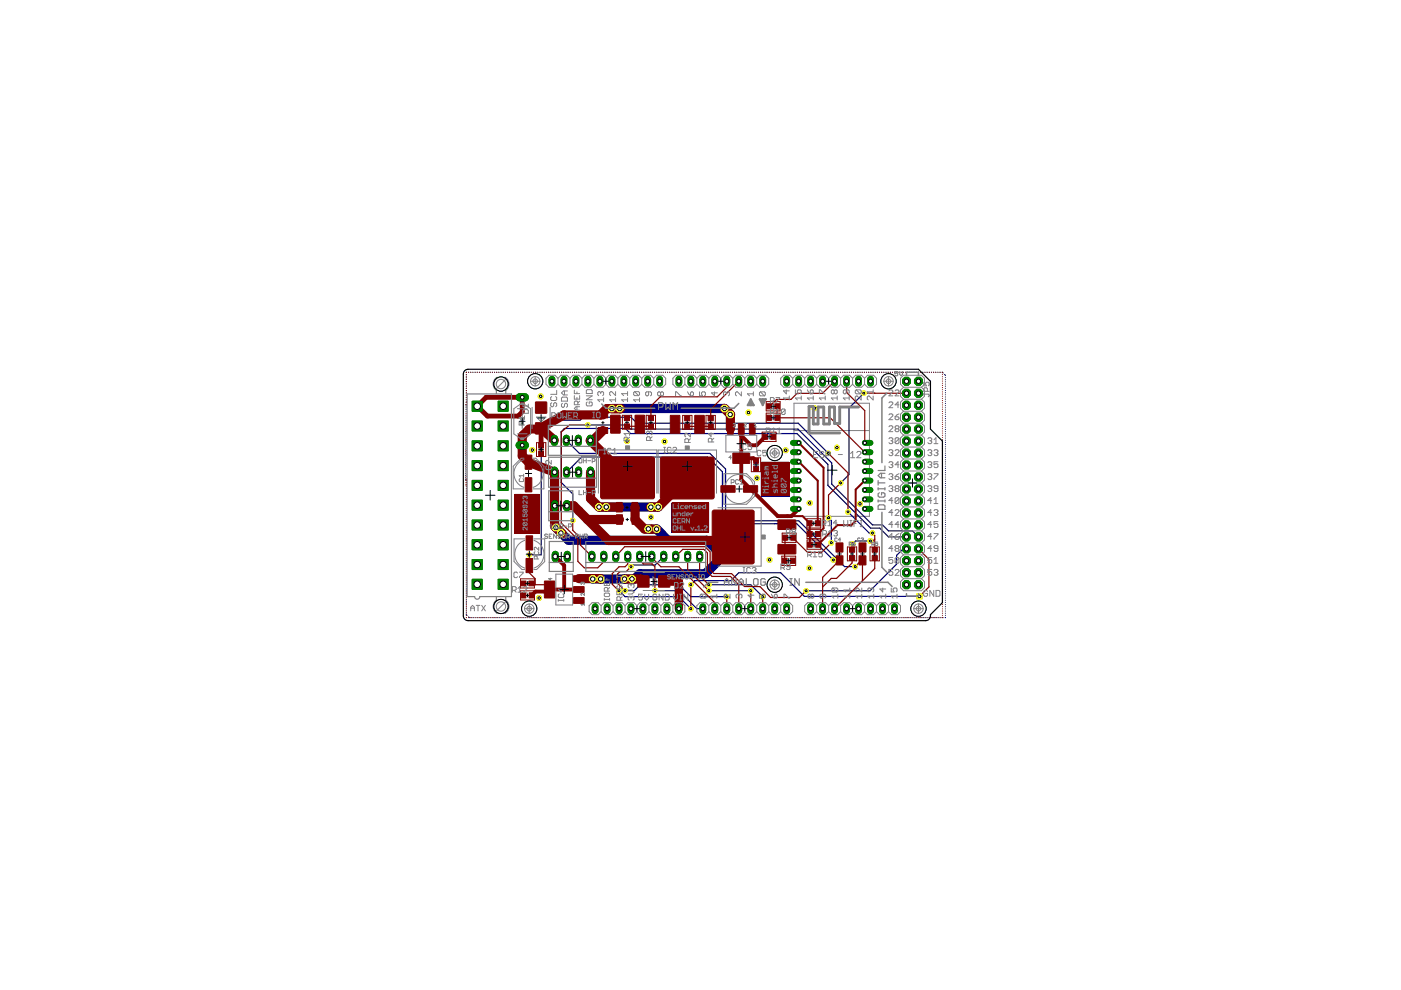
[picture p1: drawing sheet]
<svg xmlns="http://www.w3.org/2000/svg" width="297mm" height="210mm" viewBox="0 0 297 210" stroke-linecap="round" stroke-linejoin="round" font-family="sans-serif">
<g fill="none" stroke="#808080" stroke-width=".21">
<path d="M163.7 99.8v.3M163.7 99.9h1v.2M164.4 98.6v.6l-.5 .2-.2-.2v-.6h1M165.6 99.2h.5M165.6 98.8h.5l.2 .2-.2 .2M166.1 99.2l.2 .3h-.7M168.3 85.5h16v24h-16zM168.3 91.3h16M111 106.2v.6l.6-.6 .3 .2-.1 .4M111 110v.6M111 111.8v.6l.6-.6 .3 .2-.1 .4M111 110.3h.9l-.3 .3"/>
<path d="M111.5 105.5l-.2-.2-.3 .2 .2 .4M111.5 107.2v.4l.1 .2 .3-.2-.1-.4h-.6l-.2 .1 .2 .5M111.5 105.5l.1-.2 .3 .2-.1 .4M111.5 105.5v.1M111.8 108.1l-.8 .1 .2 .5M111.8 110.9h-.6l-.2 .2 .2 .4M111.8 108.1l.1 .1-.1 .5h-.6M111.8 110.9l.1 .2-.1 .4h-.6M111.8 110.9l-.6 .6M111.8 108.1l-.6 .6M111.9 109.1v.5h-.4l.1-.4-.4-.1-.2 .1 .2 .4M161.8 102.1h.1l.8-.7h.1v.7"/>
<path d="M162.7 103.7l.1 .2v.3l-.1 .2h-.8M162.7 103.7h-.8l-.1 .2v.3l.1 .2M162.7 102.5l.1 .6-.1 .2h-.8M162.7 102.5h-.8l-.1 .2v.4l.1 .2M162.7 103.7l-.8 .7M162.7 102.5l-.8 .8M163.7 100.8v.3l.2 .2 .5-.2v-.3l-.4-.2v.7M163.7 101.7v.4M163.7 101.9h.7v.2M163.7 102.5h.5l.2 .2v.4l-.2 .2M163.7 103.3h1M164.4 103.7v.5l-.2 .2-.3-.7-.2 .2v.5"/>
<path d="M164.7 101.9h.2M165.6 103.7h1l-.3 .4 .3 .3h-1M165.6 101.3h.7v.2M165.6 103.1h.7v.2M165.6 101.1v.4M165.6 102.9v.4M165.6 102.5h.7M165.9 100v.5l-.1 .2-.2-.2v-.5h.5l.2 .2v.3M166.3 101.9l-.4 .6M166.6 103.1h.2M166.6 101.3h.2"/>
</g>
<g fill="#000080" stroke="#000080" stroke-width=".21">
<path d="M109.2 104.8h5v8.3h-5z"/>
<path d="M161.4 98h5.9v7.2h-5.9z"/>
<path d="M142.5 106.7h7.7v6.1h-7.7z"/>
</g>
<g fill="none" stroke="#000080" stroke-width=".21">
<path d="M98.9 79.4v.1M98.9 79.9v.1M98.9 78.9v.1M99.3 78.9h.1M99.8 78.9h.1M100.2 78.9h.1M100.7 78.9h.1M101.2 78.9h.1M101.6 78.9h.1M102.1 78.9h.1M102.5 78.9h.1M103 78.9h.1"/>
<path d="M103.5 78.9h.1M103.9 78.9h.1M104.4 78.9h.1M104.8 78.9h.1M105.3 78.9h.1M105.7 78.9h.1M106.2 78.9h.1M106.7 78.9h.1M107.1 78.9h.1M107.6 78.9h.1M108 78.9h.1M108.5 78.9h.1"/>
<path d="M109 78.9h.1M109.4 78.9h.1M109.9 78.9h.1M110.3 78.9h.1M110.8 78.9h.1M111.3 78.9h.1M111.7 78.9h.1M112.2 78.9h.1M112.6 78.9h.1M113.1 78.9h.1M113.5 78.9h.1M114 78.9h.1"/>
<path d="M114.5 78.9h.1M114.9 78.9h.1M115.4 78.9h.1M115.8 78.9h.1M116.3 78.9h.1M116.8 78.9h.1M117.2 78.9h.1M117.7 78.9h.1M118.1 78.9h.1M118.6 78.9h.1M119 78.9h.1M119.5 78.9h.1"/>
<path d="M120 78.9h.1M120.4 78.9h.1M120.9 78.9h.1M121.3 78.9h.1M121.8 78.9h.1M122.3 78.9h.1M122.7 78.9h.1M123.2 78.9h.1M123.6 78.9h.1M124.1 78.9h.1M124.5 78.9h.1M125 78.9h.1"/>
<path d="M125.5 78.9h.1M125.9 78.9h.1M126.4 78.9h.1M126.8 78.9h.1M127.3 78.9h.1M127.8 78.9h.1M128.2 78.9h.1M128.7 78.9h.1M129.1 78.9h.1M129.6 78.9h.1M130 78.9h.1M130.5 78.9h.1"/>
<path d="M131 78.9h.1M131.4 78.9h.1M131.9 78.9h.1M132.3 78.9h.1M132.8 78.9h.1M133.3 78.9h.1M133.7 78.9h.1M134.2 78.9h.1M134.6 78.9h.1M135.1 78.9h.1M135.6 78.9h.1M136 78.9h.1"/>
<path d="M136.5 78.9h.1M136.9 78.9h.1M137.4 78.9h.1M137.8 78.9h.1M138.3 78.9h.1M138.8 78.9h.1M139.2 78.9h.1M139.7 78.9h.1M140.1 78.9h.1M140.6 78.9h.1M141.1 78.9h.1M141.5 78.9h.1"/>
<path d="M142 78.9h.1M142.4 78.9h.1M142.9 78.9h.1M143.3 78.9h.1M143.8 78.9h.1M144.3 78.9h.1M144.7 78.9h.1M145.2 78.9h.1M145.6 78.9h.1M146.1 78.9h.1M146.6 78.9h.1M147 78.9h.1"/>
<path d="M147.5 78.9h.1M147.9 78.9h.1M148.4 78.9h.1M148.8 78.9h.1M149.3 78.9h.1M149.8 78.9h.1M150.2 78.9h.1M150.7 78.9h.1M151.2 78.9h.1M151.6 78.9h.1M152.1 78.9h.1M152.5 78.9h.1"/>
<path d="M153 78.9h.1M153.4 78.9h.1M153.9 78.9h.1M154.3 78.9h.1M154.8 78.9h.1M155.3 78.9h.1M155.7 78.9h.1M156.2 78.9h.1M156.7 78.9h.1M157.1 78.9h.1M157.6 78.9h.1M158 78.9h.1"/>
<path d="M158.5 78.9h.1M158.9 78.9h.1M159.4 78.9h.1M159.9 78.9h.1M160.3 78.9h.1M160.8 78.9h.1M161.2 78.9h.1M161.7 78.9h.1M162.2 78.9h.1M162.6 78.9h.1M163.1 78.9h.1M163.5 78.9h.1"/>
<path d="M164 78.9h.1M164.4 78.9h.1M164.9 78.9h.1M165.4 78.9h.1M165.8 78.9h.1M166.3 78.9h.1M166.7 78.9h.1M167.2 78.9h.1M167.7 78.9h.1M168.1 78.9h.1M168.6 78.9h.1M169 78.9h.1"/>
<path d="M169.5 78.9h.1M169.9 78.9h.1M170.4 78.9h.1M170.9 78.9h.1M171.3 78.9h.1M171.8 78.9h.1M172.2 78.9h.1M172.7 78.9h.1M173.2 78.9h.1M173.6 78.9h.1M174.1 78.9h.1M174.5 78.9h.1"/>
<path d="M175 78.9h.1M175.5 78.9h.1M175.9 78.9h.1M176.4 78.9h.1M176.8 78.9h.1M177.3 78.9h.1M177.7 78.9h.1M178.2 78.9h.1M178.7 78.9h.1M179.1 78.9h.1M179.6 78.9h.1M180 78.9h.1"/>
<path d="M180.5 78.9h.1M181 78.9h.1M181.4 78.9h.1M181.9 78.9h.1M182.3 78.9h.1M182.8 78.9h.1M183.2 78.9h.1M183.7 78.9h.1M184.1 78.9h.1M184.6 78.9h.1M185.1 78.9h.1M185.5 78.9h.1"/>
<path d="M186 78.9h.1M186.5 78.9h.1M186.9 78.9h.1M187.4 78.9h.1M187.8 78.9h.1M188.3 78.9h.1M188.7 78.9h.1M189.2 78.9h.1M189.7 78.9h.1M190.1 78.9h.1M190.6 78.9h.1M191 78.9h.1"/>
<path d="M191.5 78.9h.1M192 78.9h.1M192.4 78.9h.1M192.9 78.9h.1M193.3 78.9h.1M193.8 78.9h.1M194.2 78.9h.1M194.7 78.9h.1M195.2 78.9h.1M195.6 78.9h.1M196.1 78.9h.1M196.5 78.9h.1"/>
<path d="M197 78.9h.1M197.5 78.9h.1M197.9 78.9h.1M198.4 78.9h.1M198.8 78.9h.1M199.3 78.9h.1M199.7 78.9l.3 .2M200.3 79.4l.1 .2M98.7 98.4v.1M98.7 98.9v.1M98.7 99.4h.1M98.7 99.8v.1"/>
<path d="M98.8 94.7v.1M98.8 95.2h.1M98.8 95.7h.1M98.8 96.1v.1M98.8 96.6h.1M98.8 97v.1M98.8 97.5v.1M98.8 98h-.1M98.8 91.5h.1M98.8 91.9v.1M98.8 92.4v.1M98.8 92.9h.1"/>
<path d="M98.8 93.3v.1M98.8 93.8v.1M98.8 94.3h.1M98.8 88.2v.1M98.8 88.7h.1M98.8 89.1v.1M98.8 89.6v.1M98.8 90.1h.1M98.8 90.5v.1M98.8 91v.1M98.8 85.8v.1M98.8 86.3v.1"/>
<path d="M98.8 86.8v.1M98.8 87.3h.1M98.8 87.7v.1M98.9 80.4v.1M98.9 80.9h.1M98.9 81.3v.1M98.9 81.8v.1M98.9 82.3v.1M98.9 82.8v.1M98.9 83.3v.1M98.9 83.8h.1M98.9 84.2v.1"/>
<path d="M98.9 84.7v.1M98.9 85.2v.2M163.8 99.9v.3M164.5 98.7v.6l-.2 .1h-.3l-.2-.1v-.6h1.1M165.7 99.3h.5M165.7 98.9h.5l.2 .2-.2 .2M166.2 99.3l.2 .3h-.7M200.4 80v.1M200.4 80.5h.1M200.4 80.9v.1M200.4 81.4h.1M200.4 81.9h.1"/>
<path d="M200.4 82.3v.1M200.4 82.8h.1M200.4 83.2v.1M200.4 83.7h.1M200.4 84.1v.1M200.4 84.6v.1M200.4 85.1h.1M200.4 85.5v.1M200.4 86h.1M200.4 86.4v.1M200.4 86.9v.1M200.4 87.4h.1"/>
<path d="M200.4 87.8v.1M200.4 88.3h.1M200.4 88.7v.1M200.4 89.2h.1M200.4 89.6v.1M200.4 90.1h.1M200.4 90.6h.1M200.4 91v.1M200.4 91.5h.1M200.4 91.9v.1M200.4 92.4v.1M200.4 92.9h.1"/>
<path d="M200.4 93.3v.1M200.4 93.8h.1M200.4 94.2v.1M200.4 94.7h.1M200.4 95.1v.1M200.4 95.6v.1M200.4 96.1h.1M200.4 96.5v.1M200.4 97h.1M200.4 97.5h.1M200.4 97.9v.1M200.4 98.4h.1"/>
<path d="M200.4 98.8v.1M200.4 99.3h.1M200.4 99.7v.1M98.7 101.7l.2 .1M98.7 100.3v.1M98.7 100.8h.1M98.7 101.2v.1M98.9 102.2v.1M98.9 102.7h.1M98.9 103.1v.1M98.9 103.6v.1M98.9 104.1h.1"/>
<path d="M98.9 104.5v.1M98.9 105v.1M98.9 105.5h.1M98.9 105.9v.1M98.9 106.4h.1M98.9 106.8v.1M98.9 107.3h.1M98.9 107.7v.1M98.9 108.2v.1M98.9 108.7h.1M98.9 109.1v.1M98.9 109.6h.1"/>
<path d="M98.9 110v.1M98.9 110.5v.1M98.9 111h.1M98.9 111.4v.1M98.9 111.9h.1M98.9 112.4h.1M98.9 112.8v.1M98.9 113.3h.1M98.9 113.7v.1M98.9 114.2h.1M98.9 114.6v.1M98.9 115.1h.1"/>
<path d="M98.9 115.6h.1M98.9 116v.1M98.9 116.5h.1M98.9 116.9v.1M98.9 117.4v.1M98.9 117.9h.1M98.9 118.3v.1M98.9 118.8h.1M98.9 119.2v.1M98.9 119.7v.1M111.1 106.3v.5l.6-.5 .3 .1-.2 .4M111.1 110v.6"/>
<path d="M111.1 111.9v.6l.6-.6 .3 .1-.2 .5M111.1 110.3h.9l-.3 .3M111.5 105.5l-.1-.2-.3 .2 .2 .4M111.5 107.2v.4l.2 .2 .3-.2-.2-.4h-.5l-.2 .1 .2 .5M111.5 105.5l.2-.2 .3 .2-.2 .4M111.5 105.5v.1M111.8 108.1h-.5l-.2 .2 .2 .4M111.8 110.9h-.5l-.2 .2 .2 .4M111.8 108.1l.2 .5-.2 .1h-.5M111.8 110.9l.2 .5-.2 .1h-.5M111.8 110.9l-.5 .6M111.8 108.1l-.5 .6"/>
<path d="M112 109.1v.5h-.5l.2-.2-.2-.3-.4 .1 .2 .4M143 106.9v.9h.5l.2-.1-.2-.5h-.5M143.3 111.6l-.1-.1-.5 .1 .6 .8h-.6M143.7 112.3l.1 .1zM144.1 112.4h.7M144.6 107.5h-.6l.1-.3 .5 .2v.3l-.5 .1M144.8 111.8l-.4-.3v.9M144.9 107.2h.5l.1 .2-.1 .1h-.3l-.2 .2 .2 .1h.4M145.1 112.3h.1v.1h-.1zM145.5 111.8l.3 .6 .4-.6M145.7 108.8l.5 .3M145.8 107.8v-.4l.2-.2h.5v.6"/>
<path d="M146.2 108.8v.6M146.5 110v.9l.6-.9v.9M147.1 109.1h-.6l.1-.3 .5 .1v.3l-.5 .2M147.4 107.5h-.6l.1-.3 .5 .2v.3l-.5 .1M147.4 108.4v1h.5l.1-.5-.1-.1h-.5M147.7 107.2h.5l.1 .2-.1 .4h-.5M147.7 110.6l-.3 .3M148 110.6h-.4l-.2-.5 .2-.1h.4v.9M148 111.5v.9h-.6M148.3 109.4v-.5l.2-.1h.4v.6M148.3 111.5v.9M148.3 110h.6v.9h-.6"/>
<path d="M148.3 112h.6M148.7 107.8h.2M148.7 110.4h.2M148.8 106.7v.2M148.9 107.2h-.1v.6M148.9 111.5v.9M149.3 108.8v.6l.6-.2v-.4M149.3 110.1l.1-.1 .5 .1v.6l-.2 .2-.4-.2M149.3 111.6l.1-.1 .5 .1v.7l-.2 .1-.4-.1zM149.9 106.9v.9h-.6M161.9 102.2l.9-.7h.2v.7M162.8 103.8l.2 .2-.2 .5h-.7"/>
<path d="M162.8 103.8h-.7l-.2 .2 .2 .5M162.8 102.6l.2 .2-.2 .5h-.7M162.8 102.6h-.7l-.2 .2 .2 .5M162.8 103.8l-.7 .7M162.8 102.6l-.7 .7M163.8 100.8l.2 .6h.3l.2-.2v-.4l-.3-.1v.7M163.8 101.8v.4M163.8 102h.7v.2M163.8 102.6h.5l.2 .2v.3l-.2 .2M163.8 103.3h1.1M163.8 100h1.1v.2M164.5 103.8v.5l-.2 .2-.3-.7-.2 .2v.5"/>
<path d="M164.9 102h.2M165.7 103.8h1.1l-.4 .3 .4 .4h-1.1M165.7 101.4h.7v.2M165.7 103.1h.7v.2M165.7 101.2v.4M165.7 103v.3M165.7 102.6h.7M166.1 100.1v.5l-.2 .2-.2-.2v-.5h.5l.2 .2v.3M166.4 102l-.3 .6M166.8 103.1h.2M166.8 101.4h.2M200.4 100.2h.1"/>
<path d="M200.4 100.6v.1M200.4 101.1v.1M200.4 101.6h.1M200.4 102v.1M200.4 102.5h.1M200.4 102.9v.1M200.4 103.4v.1M200.4 103.9h.1M200.4 104.3v.1M200.4 104.8h.1M200.4 105.2v.1M200.4 105.7h.1"/>
<path d="M200.4 106.2h.1M200.4 106.6v.1M200.4 107.1h.1M200.4 107.5v.1M200.4 108h.1M200.4 108.4v.1M200.4 108.9h.1M200.4 109.4h.1M200.4 109.8v.1M200.4 110.3h.1M200.4 110.7v.1M200.4 111.2v.1"/>
<path d="M200.4 111.7h.1M200.4 112.1v.1M200.4 112.6h.1M200.4 113v.1M200.4 113.5h.1M200.4 113.9v.1M200.4 114.4h.1M200.4 114.9h.1M200.4 115.3v.1M200.4 115.8h.1M200.4 116.2v.1M200.4 116.7v.1"/>
<path d="M200.4 117.2h.1M200.4 117.6v.1M200.4 118.1h.1M200.4 118.5v.1M200.4 119h.1M200.4 119.4v.1M200.4 119.9v.1M98.9 130.3l.1 .2M98.9 120.2h.1M98.9 120.6v.1M98.9 121.1h.1M98.9 121.5v.1"/>
<path d="M98.9 122h.1M98.9 122.4v.1M98.9 122.9v.1M98.9 123.4h.1M98.9 123.8v.1M98.9 124.3v.1M98.9 124.8h.1M98.9 125.2v.1M98.9 125.7h.1M98.9 126.1v.1M98.9 126.6h.1M98.9 127v.1"/>
<path d="M98.9 127.5v.1M98.9 128h.1M98.9 128.4v.1M98.9 128.9h.1M98.9 129.3v.1M98.9 129.8v.1M99.3 130.8l.2 .2M100 131h.1M100.4 131h.1M100.9 131h.1M101.3 131h.1M101.8 131h.1"/>
<path d="M102.3 131h.1M102.7 131h.1M103.2 131h.1M103.6 131h.1M104.1 131h.1M104.5 131h.1M105 131h.1M105.5 131h.1M105.9 131h.1M106.4 131h.1M106.8 131h.1M107.3 131h.1"/>
<path d="M107.8 131h.1M108.2 131h.1M108.7 131h.1M109.1 131h.1M109.6 131h.1M110 131h.1M110.5 131h.1M111 131h.1M111.4 131h.1M111.9 131h.1M112.4 131h.1M112.8 131h.1"/>
<path d="M113.3 131h.1M113.7 131h.1M114.2 131h.1M114.6 131h.1M115.1 131h.1M115.5 131h.1M116 131h.1M116.5 131h.1M116.9 131h.1M117.4 131h.1M117.9 131h.1M118.3 131h.1"/>
<path d="M118.8 131h.1M119.2 131h.1M119.7 131h.1M120.1 131h.1M120.6 131h.1M121.1 131h.1M121.5 131h.1M122 131h.1M122.4 131h.1M122.9 131h.1M123.4 131h.1M123.8 131h.1"/>
<path d="M124.3 131h.1M124.7 131h.1M125.2 131h.1M125.6 131h.1M126.1 131h.1M126.6 131h.1M127 131h.1M127.5 131h.1M127.9 131h.1M128.4 131h.1M128.8 131h.1M129.3 131h.1"/>
<path d="M129.8 131h.1M130.2 131h.1M130.7 131h.1M131.1 131h.1M131.6 131h.1M132.1 131h.1M132.5 131h.1M133 131h.1M133.4 131h.1M133.9 131h.1M134.3 131h.1M134.8 131h.1"/>
<path d="M135.3 131h.1M135.7 131h.1M136.2 131h.1M136.7 131h.1M137.1 131h.1M137.6 131h.1M138 131h.1M138.5 131h.1M138.9 131h.1M139.4 131h.1M139.8 131h.1M140.3 131h.1"/>
<path d="M140.8 131h.1M141.2 131h.1M141.7 131h.1M142.2 131h.1M142.6 131h.1M143.1 131h.1M143.5 131h.1M144 131h.1M144.4 131h.1M144.9 131h.1M145.4 131h.1M145.8 131h.1"/>
<path d="M146.3 131h.1M146.7 131h.1M147.2 131h.1M147.7 131h.1M148.1 131h.1M148.6 131h.1M149 131h.1M149.5 131h.1M149.9 131h.1M150.4 131h.1M150.9 131h.1M151.3 131h.1"/>
<path d="M151.8 131h.1M152.2 131h.1M152.7 131h.1M153.2 131h.1M153.6 131h.1M154.1 131h.1M154.5 131h.1M155 131h.1M155.4 131h.1M155.9 131h.1M156.4 131h.1M156.8 131h.1"/>
<path d="M157.3 131h.1M157.7 131h.1M158.2 131h.1M158.7 131h.1M159.1 131h.1M159.6 131h.1M160 131h.1M160.5 131h.1M161 131h.1M161.4 131h.1M161.9 131h.1M162.3 131h.1"/>
<path d="M162.8 131h.1M163.2 131h.1M163.7 131h.1M164.2 131h.1M164.6 131h.1M165.1 131h.1M165.5 131h.1M166 131h.1M166.5 131h.1M166.9 131h.1M167.4 131h.1M167.8 131h.1"/>
<path d="M168.3 131h.1M168.7 131h.1M169.2 131h.1M169.7 131h.1M170.1 131h.1M170.6 131h.1M171 131h.1M171.5 131h.1M172 131h.1M172.4 131h.1M172.9 131h.1M173.3 131h.1"/>
<path d="M173.8 131h.1M174.2 131h.1M174.7 131h.1M175.2 131h.1M175.6 131h.1M176.1 131h.1M176.6 131h.1M177 131h.1M177.5 131h.1M177.9 131h.1M178.4 131h.1M178.8 131h.1"/>
<path d="M179.3 131h.1M179.7 131h.1M180.2 131h.1M180.7 131h.1M181.1 131h.1M181.6 131h.1M182 131h.1M182.5 131h.1M183 131h.1M183.4 131h.1M183.9 131h.1M184.3 131h.1"/>
<path d="M184.8 131h.1M185.3 131h.1M185.7 131h.1M186.2 131h.1M186.6 131h.1M187.1 131h.1M187.5 131h.1M188 131h.1M188.5 131h.1M188.9 131h.1M189.4 131h.1M189.8 131h.1"/>
<path d="M190.3 131h.1M190.8 131h.1M191.2 131h.1M191.7 131h.1M192.1 131h.1M192.6 131h.1M193 131h.1M193.5 131h.1M194 131h.1M194.4 131h.1M194.9 131h.1M195.3 131h.1"/>
<path d="M195.8 131h.1M196.3 131h.1M196.7 131h.1M197.2 131h.1M197.6 131h.1M198.1 131h.1M198.5 131h.1M199 131h.1M199.5 131h.1M199.9 131h.1M200.4 120.4h.1M200.4 120.8v.1"/>
<path d="M200.4 121.3h.1M200.4 121.7v.1M200.4 122.2v.1M200.4 122.7h.1M200.4 123.1v.1M200.4 123.6h.1M200.4 124v.1M200.4 124.5h.1M200.4 124.9v.1M200.4 125.4v.1M200.4 125.9h.1M200.4 126.3v.1"/>
<path d="M200.4 126.8h.1M200.4 127.2v.1M200.4 127.7h.1M200.4 128.2h.1M200.4 128.6v.1M200.4 129.1h.1M200.4 129.5v.1M200.4 130h.1M200.4 130.5h.1M200.4 130.9v.1"/>
</g>
<g fill="none" stroke="#000080" stroke-width=".25">
<path d="M120.1 93.4l2.8 2.7h27.6l3.3 3.3v9.5l1.6 1.5h14l9.7 9.7h2.2M124.6 90.1h7.9l1.3 .9h35.4l7.1 7.1v4.5l8.7 8.7h2.1l1.3 1.3h5.1l1.2 1.2M175.6 96.1l-6.4-6.4h-34.2l-1.2-1.2h-10.2l-.6 .6h-5.1l-3.2 3.1v25.4h-2.5M183.2 83.4l-3.2 3.1v14.1l-1.8 1.8M120.1 100.1l3.2-3.2h26.7l3.2 3.1v9.5l1.5 1.5h14.2l7.8 7.7M121.4 110.3v-5.6l-2.4-2.4v-10.8l.7-.7h12.9l1.1 1.1h35.3l6.5 6.6v4.4l9.1 9.1h1.9l1.9 1.8h3.8M140.7 118l-1.8 1.8h-4.7l-.4 .4M175.7 109.8l.6 .6v4.7M179.8 108.5l4.5 4.5h.7M184.6 114.7h-3.2l-.6 .6M192.2 116.4h-.7l-1.4 1.4v1.8l-5.6 5.7h-13.6M131.3 125.2l1.2 1.3h11.4l2.6 2.6"/>
<path d="M138.9 125.2h5l3.8 3.9h1.3M143.9 124h-8.2l-1.2 1.2h-2M143.9 124l2.6 2.5h7.6M143.9 124h.1M147.3 123.1h7.7l1.6-1.7h8.9l5 5h24.4M147.3 123.1l-.8 .9M147.3 123.1h.1M150.3 125.2h8.9M150.3 124h8.9l2.5 2.5"/>
</g>
<path d="M129.8 86.6h23.8M129.8 86.6h-.1M153.6 86.6l1.3 1.3M117.9 111.9l2.6 2.7h29.4l2.6 2.7v1.3l-3 3h-13.9l-1.1 1.2-8.9-.1M127 107.5h12.6M137.3 112.2h2l1.1 1.1M139.2 112.2l2.4 2.4" fill="none" stroke="#000080" stroke-width="1.9"/>
<path d="M125.6 122.7l.1 .1M127.3 122.7v.1M134 122.7l.5 .1" fill="none" stroke="#000080" stroke-width=".42"/>
<path d="M153.6 86.6l1.2 1.3" fill="none" stroke="#000080" stroke-width=".32"/>
<path d="M161.7 80.4v.9" fill="none" stroke="#008000" stroke-width="1.4"/>
<circle cx="161.7" cy="80.8" r=".42" fill="#fff" stroke="#000" stroke-width=".21"/>
<path d="M159.2 80.4v.9" fill="none" stroke="#008000" stroke-width="1.4"/>
<circle cx="159.2" cy="80.8" r=".42" fill="#fff" stroke="#000" stroke-width=".21"/>
<path d="M156.6 80.4v.9" fill="none" stroke="#008000" stroke-width="1.4"/>
<circle cx="156.6" cy="80.8" r=".42" fill="#fff" stroke="#000" stroke-width=".21"/>
<path d="M154.1 80.4v.9" fill="none" stroke="#008000" stroke-width="1.4"/>
<circle cx="154.1" cy="80.8" r=".42" fill="#fff" stroke="#000" stroke-width=".21"/>
<path d="M151.6 80.4v.9" fill="none" stroke="#008000" stroke-width="1.4"/>
<circle cx="151.6" cy="80.8" r=".42" fill="#fff" stroke="#000" stroke-width=".21"/>
<path d="M149 80.4v.9" fill="none" stroke="#008000" stroke-width="1.4"/>
<circle cx="149" cy="80.8" r=".42" fill="#fff" stroke="#000" stroke-width=".21"/>
<path d="M146.5 80.4v.9" fill="none" stroke="#008000" stroke-width="1.4"/>
<circle cx="146.5" cy="80.8" r=".42" fill="#fff" stroke="#000" stroke-width=".21"/>
<path d="M143.9 80.4v.9" fill="none" stroke="#008000" stroke-width="1.4"/>
<circle cx="143.9" cy="80.8" r=".42" fill="#fff" stroke="#000" stroke-width=".21"/>
<path d="M149 128.6v.9" fill="none" stroke="#008000" stroke-width="1.4"/>
<circle cx="149" cy="129.1" r=".42" fill="#fff" stroke="#000" stroke-width=".21"/>
<path d="M151.6 128.6v.9" fill="none" stroke="#008000" stroke-width="1.4"/>
<circle cx="151.6" cy="129.1" r=".42" fill="#fff" stroke="#000" stroke-width=".21"/>
<path d="M154.1 128.6v.9" fill="none" stroke="#008000" stroke-width="1.4"/>
<circle cx="154.1" cy="129.1" r=".42" fill="#fff" stroke="#000" stroke-width=".21"/>
<path d="M156.6 128.6v.9" fill="none" stroke="#008000" stroke-width="1.4"/>
<circle cx="156.6" cy="129.1" r=".42" fill="#fff" stroke="#000" stroke-width=".21"/>
<path d="M159.2 128.6v.9" fill="none" stroke="#008000" stroke-width="1.4"/>
<circle cx="159.2" cy="129.1" r=".42" fill="#fff" stroke="#000" stroke-width=".21"/>
<path d="M161.7 128.6v.9" fill="none" stroke="#008000" stroke-width="1.4"/>
<circle cx="161.7" cy="129.1" r=".42" fill="#fff" stroke="#000" stroke-width=".21"/>
<path d="M164.3 128.6v.9" fill="none" stroke="#008000" stroke-width="1.4"/>
<circle cx="164.3" cy="129.1" r=".42" fill="#fff" stroke="#000" stroke-width=".21"/>
<path d="M166.8 128.6v.9" fill="none" stroke="#008000" stroke-width="1.4"/>
<circle cx="166.8" cy="129.1" r=".42" fill="#fff" stroke="#000" stroke-width=".21"/>
<path d="M184.6 80.4v.9" fill="none" stroke="#008000" stroke-width="1.4"/>
<circle cx="184.6" cy="80.8" r=".42" fill="#fff" stroke="#000" stroke-width=".21"/>
<path d="M182 80.4v.9" fill="none" stroke="#008000" stroke-width="1.4"/>
<circle cx="182" cy="80.8" r=".42" fill="#fff" stroke="#000" stroke-width=".21"/>
<path d="M179.5 80.4v.9" fill="none" stroke="#008000" stroke-width="1.4"/>
<circle cx="179.5" cy="80.8" r=".42" fill="#fff" stroke="#000" stroke-width=".21"/>
<path d="M177 80.4v.9" fill="none" stroke="#008000" stroke-width="1.4"/>
<circle cx="177" cy="80.8" r=".42" fill="#fff" stroke="#000" stroke-width=".21"/>
<path d="M174.4 80.4v.9" fill="none" stroke="#008000" stroke-width="1.4"/>
<circle cx="174.4" cy="80.8" r=".42" fill="#fff" stroke="#000" stroke-width=".21"/>
<path d="M171.9 80.4v.9" fill="none" stroke="#008000" stroke-width="1.4"/>
<circle cx="171.9" cy="80.8" r=".42" fill="#fff" stroke="#000" stroke-width=".21"/>
<path d="M169.3 80.4v.9" fill="none" stroke="#008000" stroke-width="1.4"/>
<circle cx="169.3" cy="80.8" r=".42" fill="#fff" stroke="#000" stroke-width=".21"/>
<path d="M166.8 80.4v.9" fill="none" stroke="#008000" stroke-width="1.4"/>
<circle cx="166.8" cy="80.8" r=".42" fill="#fff" stroke="#000" stroke-width=".21"/>
<path d="M171.9 128.6v.9" fill="none" stroke="#008000" stroke-width="1.4"/>
<circle cx="171.9" cy="129.1" r=".42" fill="#fff" stroke="#000" stroke-width=".21"/>
<path d="M174.4 128.6v.9" fill="none" stroke="#008000" stroke-width="1.4"/>
<circle cx="174.4" cy="129.1" r=".42" fill="#fff" stroke="#000" stroke-width=".21"/>
<path d="M177 128.6v.9" fill="none" stroke="#008000" stroke-width="1.4"/>
<circle cx="177" cy="129.1" r=".42" fill="#fff" stroke="#000" stroke-width=".21"/>
<path d="M179.5 128.6v.9" fill="none" stroke="#008000" stroke-width="1.4"/>
<circle cx="179.5" cy="129.1" r=".42" fill="#fff" stroke="#000" stroke-width=".21"/>
<path d="M182 128.6v.9" fill="none" stroke="#008000" stroke-width="1.4"/>
<circle cx="182" cy="129.1" r=".42" fill="#fff" stroke="#000" stroke-width=".21"/>
<path d="M184.6 128.6v.9" fill="none" stroke="#008000" stroke-width="1.4"/>
<circle cx="184.6" cy="129.1" r=".42" fill="#fff" stroke="#000" stroke-width=".21"/>
<path d="M187.1 128.6v.9" fill="none" stroke="#008000" stroke-width="1.4"/>
<circle cx="187.1" cy="129.1" r=".42" fill="#fff" stroke="#000" stroke-width=".21"/>
<path d="M189.7 128.6v.9" fill="none" stroke="#008000" stroke-width="1.4"/>
<circle cx="189.7" cy="129.1" r=".42" fill="#fff" stroke="#000" stroke-width=".21"/>
<circle cx="192.2" cy="80.8" r=".92" fill="#008000" stroke="#008000" stroke-width=".21"/>
<circle cx="192.2" cy="80.8" r=".47" fill="#fff" stroke="#000" stroke-width=".21"/>
<circle cx="194.7" cy="80.8" r=".92" fill="#008000" stroke="#008000" stroke-width=".21"/>
<circle cx="194.7" cy="80.8" r=".47" fill="#fff" stroke="#000" stroke-width=".21"/>
<circle cx="192.2" cy="83.4" r=".92" fill="#008000" stroke="#008000" stroke-width=".21"/>
<circle cx="192.2" cy="83.4" r=".47" fill="#fff" stroke="#000" stroke-width=".21"/>
<circle cx="194.7" cy="83.4" r=".92" fill="#008000" stroke="#008000" stroke-width=".21"/>
<circle cx="194.7" cy="83.4" r=".47" fill="#fff" stroke="#000" stroke-width=".21"/>
<circle cx="192.2" cy="85.9" r=".92" fill="#008000" stroke="#008000" stroke-width=".21"/>
<circle cx="192.2" cy="85.9" r=".47" fill="#fff" stroke="#000" stroke-width=".21"/>
<circle cx="194.7" cy="85.9" r=".92" fill="#008000" stroke="#008000" stroke-width=".21"/>
<circle cx="194.7" cy="85.9" r=".47" fill="#fff" stroke="#000" stroke-width=".21"/>
<circle cx="192.2" cy="88.5" r=".92" fill="#008000" stroke="#008000" stroke-width=".21"/>
<circle cx="192.2" cy="88.5" r=".47" fill="#fff" stroke="#000" stroke-width=".21"/>
<circle cx="194.7" cy="88.5" r=".92" fill="#008000" stroke="#008000" stroke-width=".21"/>
<circle cx="194.7" cy="88.5" r=".47" fill="#fff" stroke="#000" stroke-width=".21"/>
<circle cx="192.2" cy="91" r=".92" fill="#008000" stroke="#008000" stroke-width=".21"/>
<circle cx="192.2" cy="91" r=".47" fill="#fff" stroke="#000" stroke-width=".21"/>
<circle cx="194.7" cy="91" r=".92" fill="#008000" stroke="#008000" stroke-width=".21"/>
<circle cx="194.7" cy="91" r=".47" fill="#fff" stroke="#000" stroke-width=".21"/>
<circle cx="192.2" cy="93.5" r=".92" fill="#008000" stroke="#008000" stroke-width=".21"/>
<circle cx="192.2" cy="93.5" r=".47" fill="#fff" stroke="#000" stroke-width=".21"/>
<circle cx="194.7" cy="93.5" r=".92" fill="#008000" stroke="#008000" stroke-width=".21"/>
<circle cx="194.7" cy="93.5" r=".47" fill="#fff" stroke="#000" stroke-width=".21"/>
<circle cx="192.2" cy="96.1" r=".92" fill="#008000" stroke="#008000" stroke-width=".21"/>
<circle cx="192.2" cy="96.1" r=".47" fill="#fff" stroke="#000" stroke-width=".21"/>
<circle cx="194.7" cy="96.1" r=".92" fill="#008000" stroke="#008000" stroke-width=".21"/>
<circle cx="194.7" cy="96.1" r=".47" fill="#fff" stroke="#000" stroke-width=".21"/>
<circle cx="192.2" cy="98.6" r=".92" fill="#008000" stroke="#008000" stroke-width=".21"/>
<circle cx="192.2" cy="98.6" r=".47" fill="#fff" stroke="#000" stroke-width=".21"/>
<circle cx="194.7" cy="98.6" r=".92" fill="#008000" stroke="#008000" stroke-width=".21"/>
<circle cx="194.7" cy="98.6" r=".47" fill="#fff" stroke="#000" stroke-width=".21"/>
<circle cx="192.2" cy="101.1" r=".92" fill="#008000" stroke="#008000" stroke-width=".21"/>
<circle cx="192.2" cy="101.1" r=".47" fill="#fff" stroke="#000" stroke-width=".21"/>
<circle cx="194.7" cy="101.1" r=".92" fill="#008000" stroke="#008000" stroke-width=".21"/>
<circle cx="194.7" cy="101.1" r=".47" fill="#fff" stroke="#000" stroke-width=".21"/>
<circle cx="192.2" cy="103.7" r=".92" fill="#008000" stroke="#008000" stroke-width=".21"/>
<circle cx="192.2" cy="103.7" r=".47" fill="#fff" stroke="#000" stroke-width=".21"/>
<circle cx="194.7" cy="103.7" r=".92" fill="#008000" stroke="#008000" stroke-width=".21"/>
<circle cx="194.7" cy="103.7" r=".47" fill="#fff" stroke="#000" stroke-width=".21"/>
<circle cx="192.2" cy="106.2" r=".92" fill="#008000" stroke="#008000" stroke-width=".21"/>
<circle cx="192.2" cy="106.2" r=".47" fill="#fff" stroke="#000" stroke-width=".21"/>
<circle cx="194.7" cy="106.2" r=".92" fill="#008000" stroke="#008000" stroke-width=".21"/>
<circle cx="194.7" cy="106.2" r=".47" fill="#fff" stroke="#000" stroke-width=".21"/>
<circle cx="192.2" cy="108.8" r=".92" fill="#008000" stroke="#008000" stroke-width=".21"/>
<circle cx="192.2" cy="108.8" r=".47" fill="#fff" stroke="#000" stroke-width=".21"/>
<circle cx="194.7" cy="108.8" r=".92" fill="#008000" stroke="#008000" stroke-width=".21"/>
<circle cx="194.7" cy="108.8" r=".47" fill="#fff" stroke="#000" stroke-width=".21"/>
<circle cx="192.2" cy="111.3" r=".92" fill="#008000" stroke="#008000" stroke-width=".21"/>
<circle cx="192.2" cy="111.3" r=".47" fill="#fff" stroke="#000" stroke-width=".21"/>
<circle cx="194.7" cy="111.3" r=".92" fill="#008000" stroke="#008000" stroke-width=".21"/>
<circle cx="194.7" cy="111.3" r=".47" fill="#fff" stroke="#000" stroke-width=".21"/>
<circle cx="192.2" cy="113.8" r=".92" fill="#008000" stroke="#008000" stroke-width=".21"/>
<circle cx="192.2" cy="113.8" r=".47" fill="#fff" stroke="#000" stroke-width=".21"/>
<circle cx="194.7" cy="113.8" r=".92" fill="#008000" stroke="#008000" stroke-width=".21"/>
<circle cx="194.7" cy="113.8" r=".47" fill="#fff" stroke="#000" stroke-width=".21"/>
<circle cx="192.2" cy="116.4" r=".92" fill="#008000" stroke="#008000" stroke-width=".21"/>
<circle cx="192.2" cy="116.4" r=".47" fill="#fff" stroke="#000" stroke-width=".21"/>
<circle cx="194.7" cy="116.4" r=".92" fill="#008000" stroke="#008000" stroke-width=".21"/>
<circle cx="194.7" cy="116.4" r=".47" fill="#fff" stroke="#000" stroke-width=".21"/>
<circle cx="192.2" cy="118.9" r=".92" fill="#008000" stroke="#008000" stroke-width=".21"/>
<circle cx="192.2" cy="118.9" r=".47" fill="#fff" stroke="#000" stroke-width=".21"/>
<circle cx="194.7" cy="118.9" r=".92" fill="#008000" stroke="#008000" stroke-width=".21"/>
<circle cx="194.7" cy="118.9" r=".47" fill="#fff" stroke="#000" stroke-width=".21"/>
<circle cx="192.2" cy="121.4" r=".92" fill="#008000" stroke="#008000" stroke-width=".21"/>
<circle cx="192.2" cy="121.4" r=".47" fill="#fff" stroke="#000" stroke-width=".21"/>
<circle cx="194.7" cy="121.4" r=".92" fill="#008000" stroke="#008000" stroke-width=".21"/>
<circle cx="194.7" cy="121.4" r=".47" fill="#fff" stroke="#000" stroke-width=".21"/>
<circle cx="192.2" cy="124" r=".92" fill="#008000" stroke="#008000" stroke-width=".21"/>
<circle cx="192.2" cy="124" r=".47" fill="#fff" stroke="#000" stroke-width=".21"/>
<circle cx="194.7" cy="124" r=".92" fill="#008000" stroke="#008000" stroke-width=".21"/>
<circle cx="194.7" cy="124" r=".47" fill="#fff" stroke="#000" stroke-width=".21"/>
<path d="M117 80.4v.9" fill="none" stroke="#008000" stroke-width="1.4"/>
<circle cx="117" cy="80.8" r=".42" fill="#fff" stroke="#000" stroke-width=".21"/>
<path d="M119.6 80.4v.9" fill="none" stroke="#008000" stroke-width="1.4"/>
<circle cx="119.6" cy="80.8" r=".42" fill="#fff" stroke="#000" stroke-width=".21"/>
<path d="M122.1 80.4v.9" fill="none" stroke="#008000" stroke-width="1.4"/>
<circle cx="122.1" cy="80.8" r=".42" fill="#fff" stroke="#000" stroke-width=".21"/>
<path d="M124.7 80.4v.9" fill="none" stroke="#008000" stroke-width="1.4"/>
<circle cx="124.7" cy="80.8" r=".42" fill="#fff" stroke="#000" stroke-width=".21"/>
<path d="M127.2 80.4v.9" fill="none" stroke="#008000" stroke-width="1.4"/>
<circle cx="127.2" cy="80.8" r=".42" fill="#fff" stroke="#000" stroke-width=".21"/>
<path d="M129.7 80.4v.9" fill="none" stroke="#008000" stroke-width="1.4"/>
<circle cx="129.7" cy="80.8" r=".42" fill="#fff" stroke="#000" stroke-width=".21"/>
<path d="M132.3 80.4v.9" fill="none" stroke="#008000" stroke-width="1.4"/>
<circle cx="132.3" cy="80.8" r=".42" fill="#fff" stroke="#000" stroke-width=".21"/>
<path d="M134.8 80.4v.9" fill="none" stroke="#008000" stroke-width="1.4"/>
<circle cx="134.8" cy="80.8" r=".42" fill="#fff" stroke="#000" stroke-width=".21"/>
<path d="M137.3 80.4v.9" fill="none" stroke="#008000" stroke-width="1.4"/>
<circle cx="137.3" cy="80.8" r=".42" fill="#fff" stroke="#000" stroke-width=".21"/>
<path d="M139.9 80.4v.9" fill="none" stroke="#008000" stroke-width="1.4"/>
<circle cx="139.9" cy="80.8" r=".42" fill="#fff" stroke="#000" stroke-width=".21"/>
<path d="M126.2 128.6v.9" fill="none" stroke="#008000" stroke-width="1.4"/>
<circle cx="126.2" cy="129.1" r=".42" fill="#fff" stroke="#000" stroke-width=".21"/>
<path d="M128.7 128.6v.9" fill="none" stroke="#008000" stroke-width="1.4"/>
<circle cx="128.7" cy="129.1" r=".42" fill="#fff" stroke="#000" stroke-width=".21"/>
<path d="M131.3 128.6v.9" fill="none" stroke="#008000" stroke-width="1.4"/>
<circle cx="131.3" cy="129.1" r=".42" fill="#fff" stroke="#000" stroke-width=".21"/>
<path d="M133.8 128.6v.9" fill="none" stroke="#008000" stroke-width="1.4"/>
<circle cx="133.8" cy="129.1" r=".42" fill="#fff" stroke="#000" stroke-width=".21"/>
<path d="M136.3 128.6v.9" fill="none" stroke="#008000" stroke-width="1.4"/>
<circle cx="136.3" cy="129.1" r=".42" fill="#fff" stroke="#000" stroke-width=".21"/>
<path d="M138.9 128.6v.9" fill="none" stroke="#008000" stroke-width="1.4"/>
<circle cx="138.9" cy="129.1" r=".42" fill="#fff" stroke="#000" stroke-width=".21"/>
<path d="M141.4 128.6v.9" fill="none" stroke="#008000" stroke-width="1.4"/>
<circle cx="141.4" cy="129.1" r=".42" fill="#fff" stroke="#000" stroke-width=".21"/>
<path d="M143.9 128.6v.9" fill="none" stroke="#008000" stroke-width="1.4"/>
<circle cx="143.9" cy="129.1" r=".42" fill="#fff" stroke="#000" stroke-width=".21"/>
<path d="M100.1 122.8h2.1v2.1h-2.1z" fill="#008000" stroke="#008000" stroke-width=".21"/>
<circle cx="101.2" cy="123.9" r=".7" fill="#fff" stroke="#000" stroke-width=".21"/>
<path d="M100.1 118.6h2.1v2.2h-2.1z" fill="#008000" stroke="#008000" stroke-width=".21"/>
<circle cx="101.2" cy="119.7" r=".7" fill="#fff" stroke="#000" stroke-width=".21"/>
<path d="M100.1 114.4h2.1v2.2h-2.1z" fill="#008000" stroke="#008000" stroke-width=".21"/>
<circle cx="101.2" cy="115.5" r=".7" fill="#fff" stroke="#000" stroke-width=".21"/>
<path d="M100.1 110.3h2.1v2.1h-2.1z" fill="#008000" stroke="#008000" stroke-width=".21"/>
<circle cx="101.2" cy="111.3" r=".7" fill="#fff" stroke="#000" stroke-width=".21"/>
<path d="M100.1 106h2.1v2.2h-2.1z" fill="#008000" stroke="#008000" stroke-width=".21"/>
<circle cx="101.2" cy="107.1" r=".7" fill="#fff" stroke="#000" stroke-width=".21"/>
<path d="M100.1 101.9h2.1v2.1h-2.1z" fill="#008000" stroke="#008000" stroke-width=".21"/>
<circle cx="101.2" cy="102.9" r=".7" fill="#fff" stroke="#000" stroke-width=".21"/>
<path d="M100.1 97.7h2.1v2.1h-2.1z" fill="#008000" stroke="#008000" stroke-width=".21"/>
<circle cx="101.2" cy="98.7" r=".7" fill="#fff" stroke="#000" stroke-width=".21"/>
<path d="M100.1 93.5h2.1v2.1h-2.1z" fill="#008000" stroke="#008000" stroke-width=".21"/>
<circle cx="101.2" cy="94.5" r=".7" fill="#fff" stroke="#000" stroke-width=".21"/>
<path d="M100.1 89.3h2.1v2.1h-2.1z" fill="#008000" stroke="#008000" stroke-width=".21"/>
<circle cx="101.2" cy="90.3" r=".7" fill="#fff" stroke="#000" stroke-width=".21"/>
<path d="M100.1 85.1h2.1v2.1h-2.1z" fill="#008000" stroke="#008000" stroke-width=".21"/>
<circle cx="101.2" cy="86.1" r=".7" fill="#fff" stroke="#000" stroke-width=".21"/>
<path d="M105.6 122.8h2.1v2.1h-2.1z" fill="#008000" stroke="#008000" stroke-width=".21"/>
<circle cx="106.7" cy="123.9" r=".7" fill="#fff" stroke="#000" stroke-width=".21"/>
<path d="M105.6 118.6h2.1v2.2h-2.1z" fill="#008000" stroke="#008000" stroke-width=".21"/>
<circle cx="106.7" cy="119.7" r=".7" fill="#fff" stroke="#000" stroke-width=".21"/>
<path d="M105.6 114.4h2.1v2.2h-2.1z" fill="#008000" stroke="#008000" stroke-width=".21"/>
<circle cx="106.7" cy="115.5" r=".7" fill="#fff" stroke="#000" stroke-width=".21"/>
<path d="M105.6 110.3h2.1v2.1h-2.1z" fill="#008000" stroke="#008000" stroke-width=".21"/>
<circle cx="106.7" cy="111.3" r=".7" fill="#fff" stroke="#000" stroke-width=".21"/>
<path d="M105.6 106h2.1v2.2h-2.1z" fill="#008000" stroke="#008000" stroke-width=".21"/>
<circle cx="106.7" cy="107.1" r=".7" fill="#fff" stroke="#000" stroke-width=".21"/>
<path d="M105.6 101.9h2.1v2.1h-2.1z" fill="#008000" stroke="#008000" stroke-width=".21"/>
<circle cx="106.7" cy="102.9" r=".7" fill="#fff" stroke="#000" stroke-width=".21"/>
<path d="M105.6 97.7h2.1v2.1h-2.1z" fill="#008000" stroke="#008000" stroke-width=".21"/>
<circle cx="106.7" cy="98.7" r=".7" fill="#fff" stroke="#000" stroke-width=".21"/>
<path d="M105.6 93.5h2.1v2.1h-2.1z" fill="#008000" stroke="#008000" stroke-width=".21"/>
<circle cx="106.7" cy="94.5" r=".7" fill="#fff" stroke="#000" stroke-width=".21"/>
<path d="M105.6 89.3h2.1v2.1h-2.1z" fill="#008000" stroke="#008000" stroke-width=".21"/>
<circle cx="106.7" cy="90.3" r=".7" fill="#fff" stroke="#000" stroke-width=".21"/>
<path d="M105.6 85.1h2.1v2.1h-2.1z" fill="#008000" stroke="#008000" stroke-width=".21"/>
<circle cx="106.7" cy="86.1" r=".7" fill="#fff" stroke="#000" stroke-width=".21"/>
<path d="M120.2 106.8v.9" fill="none" stroke="#008000" stroke-width="1.5"/>
<circle cx="120.2" cy="107.2" r=".51" fill="#fff" stroke="#000" stroke-width=".21"/>
<path d="M117.6 106.8v.9" fill="none" stroke="#008000" stroke-width="1.5"/>
<circle cx="117.6" cy="107.2" r=".51" fill="#fff" stroke="#000" stroke-width=".21"/>
<path d="M148.3 117.5v.9" fill="none" stroke="#008000" stroke-width="1.5"/>
<circle cx="148.3" cy="118" r=".51" fill="#fff" stroke="#000" stroke-width=".21"/>
<path d="M145.8 117.5v.9" fill="none" stroke="#008000" stroke-width="1.5"/>
<circle cx="145.8" cy="118" r=".51" fill="#fff" stroke="#000" stroke-width=".21"/>
<path d="M143.3 117.5v.9" fill="none" stroke="#008000" stroke-width="1.5"/>
<circle cx="143.3" cy="118" r=".51" fill="#fff" stroke="#000" stroke-width=".21"/>
<path d="M140.7 117.5v.9" fill="none" stroke="#008000" stroke-width="1.5"/>
<circle cx="140.7" cy="118" r=".51" fill="#fff" stroke="#000" stroke-width=".21"/>
<path d="M138.2 117.5v.9" fill="none" stroke="#008000" stroke-width="1.5"/>
<circle cx="138.2" cy="118" r=".51" fill="#fff" stroke="#000" stroke-width=".21"/>
<path d="M135.6 117.5v.9" fill="none" stroke="#008000" stroke-width="1.5"/>
<circle cx="135.6" cy="118" r=".51" fill="#fff" stroke="#000" stroke-width=".21"/>
<path d="M133.1 117.5v.9" fill="none" stroke="#008000" stroke-width="1.5"/>
<circle cx="133.1" cy="118" r=".51" fill="#fff" stroke="#000" stroke-width=".21"/>
<path d="M130.6 117.5v.9" fill="none" stroke="#008000" stroke-width="1.5"/>
<circle cx="130.6" cy="118" r=".51" fill="#fff" stroke="#000" stroke-width=".21"/>
<path d="M128 117.5v.9" fill="none" stroke="#008000" stroke-width="1.5"/>
<circle cx="128" cy="118" r=".51" fill="#fff" stroke="#000" stroke-width=".21"/>
<path d="M125.5 117.5v.9" fill="none" stroke="#008000" stroke-width="1.5"/>
<circle cx="125.5" cy="118" r=".51" fill="#fff" stroke="#000" stroke-width=".21"/>
<path d="M110.2 94.4h1.1" fill="none" stroke="#008000" stroke-width="1.8"/>
<circle cx="110.7" cy="94.4" r=".4" fill="#fff" stroke="#000" stroke-width=".21"/>
<path d="M110.2 84.2h1.1" fill="none" stroke="#008000" stroke-width="1.8"/>
<circle cx="110.7" cy="84.2" r=".4" fill="#fff" stroke="#000" stroke-width=".21"/>
<path d="M125.2 99.7v.9" fill="none" stroke="#008000" stroke-width="1.5"/>
<circle cx="125.2" cy="100.1" r=".51" fill="#fff" stroke="#000" stroke-width=".21"/>
<path d="M122.7 99.7v.9" fill="none" stroke="#008000" stroke-width="1.5"/>
<circle cx="122.7" cy="100.1" r=".51" fill="#fff" stroke="#000" stroke-width=".21"/>
<path d="M120.1 99.7v.9" fill="none" stroke="#008000" stroke-width="1.5"/>
<circle cx="120.1" cy="100.1" r=".51" fill="#fff" stroke="#000" stroke-width=".21"/>
<path d="M117.6 99.7v.9" fill="none" stroke="#008000" stroke-width="1.5"/>
<circle cx="117.6" cy="100.1" r=".51" fill="#fff" stroke="#000" stroke-width=".21"/>
<path d="M125.2 92.9v.9" fill="none" stroke="#008000" stroke-width="1.5"/>
<circle cx="125.2" cy="93.4" r=".51" fill="#fff" stroke="#000" stroke-width=".21"/>
<path d="M122.6 92.9v.9" fill="none" stroke="#008000" stroke-width="1.5"/>
<circle cx="122.6" cy="93.4" r=".51" fill="#fff" stroke="#000" stroke-width=".21"/>
<path d="M120.1 92.9v.9" fill="none" stroke="#008000" stroke-width="1.5"/>
<circle cx="120.1" cy="93.4" r=".51" fill="#fff" stroke="#000" stroke-width=".21"/>
<path d="M117.5 92.9v.9" fill="none" stroke="#008000" stroke-width="1.5"/>
<circle cx="117.5" cy="93.4" r=".51" fill="#fff" stroke="#000" stroke-width=".21"/>
<path d="M120.3 117.5v.9" fill="none" stroke="#008000" stroke-width="1.5"/>
<circle cx="120.3" cy="118" r=".51" fill="#fff" stroke="#000" stroke-width=".21"/>
<path d="M117.7 117.5v.9" fill="none" stroke="#008000" stroke-width="1.5"/>
<circle cx="117.7" cy="118" r=".51" fill="#fff" stroke="#000" stroke-width=".21"/>
<path d="M183.3 107.9h1.3" fill="none" stroke="#008000" stroke-width="1.2"/>
<circle cx="183.3" cy="107.9" r=".36" fill="#fff" stroke="#000" stroke-width=".21"/>
<path d="M183.3 105.9h1.3" fill="none" stroke="#008000" stroke-width="1.2"/>
<circle cx="183.3" cy="105.9" r=".36" fill="#fff" stroke="#000" stroke-width=".21"/>
<path d="M183.3 103.9h1.3" fill="none" stroke="#008000" stroke-width="1.2"/>
<circle cx="183.3" cy="103.9" r=".36" fill="#fff" stroke="#000" stroke-width=".21"/>
<path d="M183.3 101.9h1.3" fill="none" stroke="#008000" stroke-width="1.2"/>
<circle cx="183.3" cy="101.9" r=".36" fill="#fff" stroke="#000" stroke-width=".21"/>
<path d="M183.3 99.9h1.3" fill="none" stroke="#008000" stroke-width="1.2"/>
<circle cx="183.3" cy="99.9" r=".36" fill="#fff" stroke="#000" stroke-width=".21"/>
<path d="M183.3 97.9h1.3" fill="none" stroke="#008000" stroke-width="1.2"/>
<circle cx="183.3" cy="97.9" r=".36" fill="#fff" stroke="#000" stroke-width=".21"/>
<path d="M183.3 95.9h1.3" fill="none" stroke="#008000" stroke-width="1.2"/>
<circle cx="183.3" cy="95.9" r=".36" fill="#fff" stroke="#000" stroke-width=".21"/>
<path d="M183.3 93.9h1.3" fill="none" stroke="#008000" stroke-width="1.2"/>
<circle cx="183.3" cy="93.9" r=".36" fill="#fff" stroke="#000" stroke-width=".21"/>
<path d="M168.1 107.9h1.3" fill="none" stroke="#008000" stroke-width="1.2"/>
<circle cx="169.4" cy="107.9" r=".36" fill="#fff" stroke="#000" stroke-width=".21"/>
<path d="M168.1 105.9h1.3" fill="none" stroke="#008000" stroke-width="1.2"/>
<circle cx="169.4" cy="105.9" r=".36" fill="#fff" stroke="#000" stroke-width=".21"/>
<path d="M168.1 103.9h1.3" fill="none" stroke="#008000" stroke-width="1.2"/>
<circle cx="169.4" cy="103.9" r=".36" fill="#fff" stroke="#000" stroke-width=".21"/>
<path d="M168.1 101.9h1.3" fill="none" stroke="#008000" stroke-width="1.2"/>
<circle cx="169.4" cy="101.9" r=".36" fill="#fff" stroke="#000" stroke-width=".21"/>
<path d="M168.1 99.9h1.3" fill="none" stroke="#008000" stroke-width="1.2"/>
<circle cx="169.4" cy="99.9" r=".36" fill="#fff" stroke="#000" stroke-width=".21"/>
<path d="M168.1 97.9h1.3" fill="none" stroke="#008000" stroke-width="1.2"/>
<circle cx="169.4" cy="97.9" r=".36" fill="#fff" stroke="#000" stroke-width=".21"/>
<path d="M168.1 95.9h1.3" fill="none" stroke="#008000" stroke-width="1.2"/>
<circle cx="169.4" cy="95.9" r=".36" fill="#fff" stroke="#000" stroke-width=".21"/>
<path d="M168.1 93.9h1.3" fill="none" stroke="#008000" stroke-width="1.2"/>
<circle cx="169.4" cy="93.9" r=".36" fill="#fff" stroke="#000" stroke-width=".21"/>
<circle cx="112.9" cy="95.4" r=".55" fill="#ff0" stroke="#ff0" stroke-width=".21"/>
<circle cx="112.9" cy="95.4" r=".25" fill="#fff" stroke="#000" stroke-width=".21"/>
<circle cx="132.9" cy="93.5" r=".55" fill="#ff0" stroke="#ff0" stroke-width=".21"/>
<circle cx="132.9" cy="93.5" r=".25" fill="#fff" stroke="#000" stroke-width=".21"/>
<circle cx="158.7" cy="87.5" r=".55" fill="#ff0" stroke="#ff0" stroke-width=".21"/>
<circle cx="158.7" cy="87.5" r=".25" fill="#fff" stroke="#000" stroke-width=".21"/>
<circle cx="160.5" cy="101.4" r=".55" fill="#ff0" stroke="#ff0" stroke-width=".21"/>
<circle cx="160.5" cy="101.4" r=".25" fill="#fff" stroke="#000" stroke-width=".21"/>
<circle cx="114.6" cy="84" r=".55" fill="#ff0" stroke="#ff0" stroke-width=".21"/>
<circle cx="114.6" cy="84" r=".25" fill="#fff" stroke="#000" stroke-width=".21"/>
<circle cx="138" cy="109.7" r=".55" fill="#ff0" stroke="#ff0" stroke-width=".21"/>
<circle cx="138" cy="109.7" r=".25" fill="#fff" stroke="#000" stroke-width=".21"/>
<circle cx="114.3" cy="126.8" r=".55" fill="#ff0" stroke="#ff0" stroke-width=".21"/>
<circle cx="114.3" cy="126.8" r=".25" fill="#fff" stroke="#000" stroke-width=".21"/>
<circle cx="171.6" cy="120.5" r=".55" fill="#ff0" stroke="#ff0" stroke-width=".21"/>
<circle cx="171.6" cy="120.5" r=".25" fill="#fff" stroke="#000" stroke-width=".21"/>
<circle cx="163.2" cy="118.7" r=".55" fill="#ff0" stroke="#ff0" stroke-width=".21"/>
<circle cx="163.2" cy="118.7" r=".25" fill="#fff" stroke="#000" stroke-width=".21"/>
<circle cx="140.9" cy="93.6" r=".55" fill="#ff0" stroke="#ff0" stroke-width=".21"/>
<circle cx="140.9" cy="93.6" r=".25" fill="#fff" stroke="#000" stroke-width=".21"/>
<circle cx="171.7" cy="106.6" r=".55" fill="#ff0" stroke="#ff0" stroke-width=".21"/>
<circle cx="171.7" cy="106.6" r=".25" fill="#fff" stroke="#000" stroke-width=".21"/>
<circle cx="166.6" cy="95.5" r=".55" fill="#ff0" stroke="#ff0" stroke-width=".21"/>
<circle cx="166.6" cy="95.5" r=".25" fill="#fff" stroke="#000" stroke-width=".21"/>
<circle cx="172.7" cy="86.6" r=".55" fill="#ff0" stroke="#ff0" stroke-width=".21"/>
<circle cx="172.7" cy="86.6" r=".25" fill="#fff" stroke="#000" stroke-width=".21"/>
<circle cx="182.3" cy="106.8" r=".55" fill="#ff0" stroke="#ff0" stroke-width=".21"/>
<circle cx="182.3" cy="106.8" r=".25" fill="#fff" stroke="#000" stroke-width=".21"/>
<circle cx="177.4" cy="94.9" r=".55" fill="#ff0" stroke="#ff0" stroke-width=".21"/>
<circle cx="177.4" cy="94.9" r=".25" fill="#fff" stroke="#000" stroke-width=".21"/>
<circle cx="138.9" cy="125.2" r=".5" fill="#ff0" stroke="#ff0" stroke-width=".21"/>
<circle cx="138.9" cy="125.2" r=".21" fill="#fff" stroke="#000" stroke-width=".21"/>
<circle cx="121.4" cy="110.3" r=".5" fill="#ff0" stroke="#ff0" stroke-width=".21"/>
<circle cx="121.4" cy="110.3" r=".21" fill="#fff" stroke="#000" stroke-width=".21"/>
<circle cx="170.9" cy="125.3" r=".5" fill="#ff0" stroke="#ff0" stroke-width=".21"/>
<circle cx="170.9" cy="125.3" r=".21" fill="#fff" stroke="#000" stroke-width=".21"/>
<circle cx="183.2" cy="83.4" r=".5" fill="#ff0" stroke="#ff0" stroke-width=".21"/>
<circle cx="183.2" cy="83.4" r=".21" fill="#fff" stroke="#000" stroke-width=".21"/>
<circle cx="178.2" cy="102.4" r=".5" fill="#ff0" stroke="#ff0" stroke-width=".21"/>
<circle cx="178.2" cy="102.4" r=".21" fill="#fff" stroke="#000" stroke-width=".21"/>
<circle cx="175.7" cy="109.8" r=".5" fill="#ff0" stroke="#ff0" stroke-width=".21"/>
<circle cx="175.7" cy="109.8" r=".21" fill="#fff" stroke="#000" stroke-width=".21"/>
<circle cx="176.3" cy="115.1" r=".5" fill="#ff0" stroke="#ff0" stroke-width=".21"/>
<circle cx="176.3" cy="115.1" r=".21" fill="#fff" stroke="#000" stroke-width=".21"/>
<circle cx="124.6" cy="90.1" r=".5" fill="#ff0" stroke="#ff0" stroke-width=".21"/>
<circle cx="124.6" cy="90.1" r=".21" fill="#fff" stroke="#000" stroke-width=".21"/>
<circle cx="131.3" cy="125.2" r=".5" fill="#ff0" stroke="#ff0" stroke-width=".21"/>
<circle cx="131.3" cy="125.2" r=".21" fill="#fff" stroke="#000" stroke-width=".21"/>
<circle cx="146.5" cy="129.1" r=".5" fill="#ff0" stroke="#ff0" stroke-width=".21"/>
<circle cx="146.5" cy="129.1" r=".21" fill="#fff" stroke="#000" stroke-width=".21"/>
<circle cx="146.5" cy="124" r=".5" fill="#ff0" stroke="#ff0" stroke-width=".21"/>
<circle cx="146.5" cy="124" r=".21" fill="#fff" stroke="#000" stroke-width=".21"/>
<path d="M194.4 125.9h1.1v1.1h-1.1z" fill="#ff0" stroke="#ff0" stroke-width=".21"/>
<circle cx="194.9" cy="126.4" r=".3" fill="#fff" stroke="#000" stroke-width=".21"/>
<circle cx="117.9" cy="111.9" r=".78" fill="#ff0" stroke="#ff0" stroke-width=".21"/>
<circle cx="117.9" cy="111.9" r=".47" fill="#fff" stroke="#000" stroke-width=".21"/>
<circle cx="127.3" cy="122.8" r=".78" fill="#ff0" stroke="#ff0" stroke-width=".21"/>
<circle cx="127.3" cy="122.8" r=".47" fill="#fff" stroke="#000" stroke-width=".21"/>
<circle cx="125.7" cy="122.8" r=".78" fill="#ff0" stroke="#ff0" stroke-width=".21"/>
<circle cx="125.7" cy="122.8" r=".47" fill="#fff" stroke="#000" stroke-width=".21"/>
<circle cx="118.9" cy="113" r=".78" fill="#ff0" stroke="#ff0" stroke-width=".21"/>
<circle cx="118.9" cy="113" r=".47" fill="#fff" stroke="#000" stroke-width=".21"/>
<circle cx="132.4" cy="122.8" r=".78" fill="#ff0" stroke="#ff0" stroke-width=".21"/>
<circle cx="132.4" cy="122.8" r=".47" fill="#fff" stroke="#000" stroke-width=".21"/>
<circle cx="134" cy="122.7" r=".78" fill="#ff0" stroke="#ff0" stroke-width=".21"/>
<circle cx="134" cy="122.7" r=".47" fill="#fff" stroke="#000" stroke-width=".21"/>
<circle cx="139.2" cy="112.2" r=".78" fill="#ff0" stroke="#ff0" stroke-width=".21"/>
<circle cx="139.2" cy="112.2" r=".47" fill="#fff" stroke="#000" stroke-width=".21"/>
<circle cx="137.5" cy="112.1" r=".78" fill="#ff0" stroke="#ff0" stroke-width=".21"/>
<circle cx="137.5" cy="112.1" r=".47" fill="#fff" stroke="#000" stroke-width=".21"/>
<circle cx="153.6" cy="86.6" r=".78" fill="#ff0" stroke="#ff0" stroke-width=".21"/>
<circle cx="153.6" cy="86.6" r=".47" fill="#fff" stroke="#000" stroke-width=".21"/>
<circle cx="129.7" cy="86.6" r=".78" fill="#ff0" stroke="#ff0" stroke-width=".21"/>
<circle cx="129.7" cy="86.6" r=".47" fill="#fff" stroke="#000" stroke-width=".21"/>
<circle cx="131.4" cy="86.6" r=".78" fill="#ff0" stroke="#ff0" stroke-width=".21"/>
<circle cx="131.4" cy="86.6" r=".47" fill="#fff" stroke="#000" stroke-width=".21"/>
<circle cx="154.8" cy="87.9" r=".78" fill="#ff0" stroke="#ff0" stroke-width=".21"/>
<circle cx="154.8" cy="87.9" r=".47" fill="#fff" stroke="#000" stroke-width=".21"/>
<circle cx="127" cy="107.5" r=".78" fill="#ff0" stroke="#ff0" stroke-width=".21"/>
<circle cx="127" cy="107.5" r=".47" fill="#fff" stroke="#000" stroke-width=".21"/>
<circle cx="139.6" cy="107.5" r=".78" fill="#ff0" stroke="#ff0" stroke-width=".21"/>
<circle cx="139.6" cy="107.5" r=".47" fill="#fff" stroke="#000" stroke-width=".21"/>
<circle cx="128.5" cy="107.5" r=".78" fill="#ff0" stroke="#ff0" stroke-width=".21"/>
<circle cx="128.5" cy="107.5" r=".47" fill="#fff" stroke="#000" stroke-width=".21"/>
<circle cx="138" cy="107.5" r=".78" fill="#ff0" stroke="#ff0" stroke-width=".21"/>
<circle cx="138" cy="107.5" r=".47" fill="#fff" stroke="#000" stroke-width=".21"/>
<circle cx="175.6" cy="96.1" r=".47" fill="#ff0" stroke="#ff0" stroke-width=".21"/>
<circle cx="175.6" cy="96.1" r=".21" fill="#fff" stroke="#000" stroke-width=".21"/>
<circle cx="112.2" cy="117.6" r=".47" fill="#ff0" stroke="#ff0" stroke-width=".21"/>
<circle cx="112.2" cy="117.6" r=".21" fill="#fff" stroke="#000" stroke-width=".21"/>
<circle cx="185" cy="113" r=".5" fill="#ff0" stroke="#ff0" stroke-width=".21"/>
<circle cx="185" cy="113" r=".21" fill="#fff" stroke="#000" stroke-width=".21"/>
<circle cx="179.8" cy="108.5" r=".5" fill="#ff0" stroke="#ff0" stroke-width=".21"/>
<circle cx="179.8" cy="108.5" r=".21" fill="#fff" stroke="#000" stroke-width=".21"/>
<circle cx="184.6" cy="114.7" r=".55" fill="#ff0" stroke="#ff0" stroke-width=".21"/>
<circle cx="184.6" cy="114.7" r=".21" fill="#fff" stroke="#000" stroke-width=".21"/>
<circle cx="180.8" cy="115.3" r=".55" fill="#ff0" stroke="#ff0" stroke-width=".21"/>
<circle cx="180.8" cy="115.3" r=".21" fill="#fff" stroke="#000" stroke-width=".21"/>
<circle cx="176.7" cy="118.7" r=".5" fill="#ff0" stroke="#ff0" stroke-width=".21"/>
<circle cx="176.7" cy="118.7" r=".21" fill="#fff" stroke="#000" stroke-width=".21"/>
<circle cx="181.3" cy="120.1" r=".5" fill="#ff0" stroke="#ff0" stroke-width=".21"/>
<circle cx="181.3" cy="120.1" r=".21" fill="#fff" stroke="#000" stroke-width=".21"/>
<circle cx="161.7" cy="126.5" r=".5" fill="#ff0" stroke="#ff0" stroke-width=".21"/>
<circle cx="161.7" cy="126.5" r=".21" fill="#fff" stroke="#000" stroke-width=".21"/>
<circle cx="150.3" cy="124" r=".5" fill="#ff0" stroke="#ff0" stroke-width=".21"/>
<circle cx="150.3" cy="124" r=".21" fill="#fff" stroke="#000" stroke-width=".21"/>
<circle cx="159.2" cy="125.2" r=".5" fill="#ff0" stroke="#ff0" stroke-width=".21"/>
<circle cx="159.2" cy="125.2" r=".21" fill="#fff" stroke="#000" stroke-width=".21"/>
<circle cx="150.3" cy="125.2" r=".5" fill="#ff0" stroke="#ff0" stroke-width=".21"/>
<circle cx="150.3" cy="125.2" r=".21" fill="#fff" stroke="#000" stroke-width=".21"/>
<circle cx="154.1" cy="126.5" r=".5" fill="#ff0" stroke="#ff0" stroke-width=".21"/>
<circle cx="154.1" cy="126.5" r=".21" fill="#fff" stroke="#000" stroke-width=".21"/>
<circle cx="132.5" cy="125.2" r=".5" fill="#ff0" stroke="#ff0" stroke-width=".21"/>
<circle cx="132.5" cy="125.2" r=".21" fill="#fff" stroke="#000" stroke-width=".21"/>
<circle cx="133.8" cy="120.2" r=".5" fill="#ff0" stroke="#ff0" stroke-width=".21"/>
<circle cx="133.8" cy="120.2" r=".21" fill="#fff" stroke="#000" stroke-width=".21"/>
<g fill="none" stroke="#800000" stroke-width=".21">
<path d="M98.9 79.4v.1M98.9 79.9v.1M98.9 78.9v.1M99.3 78.9h.1M99.8 78.9h.1M100.2 78.9h.1M100.7 78.9h.1M101.2 78.9h.1M101.6 78.9h.1M102.1 78.9h.1M102.5 78.9h.1M103 78.9h.1"/>
<path d="M103.5 78.9h.1M103.9 78.9h.1M104.4 78.9h.1M104.8 78.9h.1M105.3 78.9h.1M105.7 78.9h.1M106.2 78.9h.1M106.7 78.9h.1M107.1 78.9h.1M107.6 78.9h.1M108 78.9h.1M108.5 78.9h.1"/>
<path d="M109 78.9h.1M109.4 78.9h.1M109.9 78.9h.1M110.3 78.9h.1M110.8 78.9h.1M111.3 78.9h.1M111.7 78.9h.1M112.2 78.9h.1M112.6 78.9h.1M113.1 78.9h.1M113.5 78.9h.1M114 78.9h.1"/>
<path d="M114.5 78.9h.1M114.9 78.9h.1M115.4 78.9h.1M115.8 78.9h.1M116.3 78.9h.1M116.8 78.9h.1M117.2 78.9h.1M117.7 78.9h.1M118.1 78.9h.1M118.6 78.9h.1M119 78.9h.1M119.5 78.9h.1"/>
<path d="M120 78.9h.1M120.4 78.9h.1M120.9 78.9h.1M121.3 78.9h.1M121.8 78.9h.1M122.3 78.9h.1M122.7 78.9h.1M123.2 78.9h.1M123.6 78.9h.1M124.1 78.9h.1M124.5 78.9h.1M125 78.9h.1"/>
<path d="M125.5 78.9h.1M125.9 78.9h.1M126.4 78.9h.1M126.8 78.9h.1M127.3 78.9h.1M127.8 78.9h.1M128.2 78.9h.1M128.7 78.9h.1M129.1 78.9h.1M129.6 78.9h.1M130 78.9h.1M130.5 78.9h.1"/>
<path d="M131 78.9h.1M131.4 78.9h.1M131.9 78.9h.1M132.3 78.9h.1M132.8 78.9h.1M133.3 78.9h.1M133.7 78.9h.1M134.2 78.9h.1M134.6 78.9h.1M135.1 78.9h.1M135.6 78.9h.1M136 78.9h.1"/>
<path d="M136.5 78.9h.1M136.9 78.9h.1M137.4 78.9h.1M137.8 78.9h.1M138.3 78.9h.1M138.8 78.9h.1M139.2 78.9h.1M139.7 78.9h.1M140.1 78.9h.1M140.6 78.9h.1M141.1 78.9h.1M141.5 78.9h.1"/>
<path d="M142 78.9h.1M142.4 78.9h.1M142.9 78.9h.1M143.3 78.9h.1M143.8 78.9h.1M144.3 78.9h.1M144.7 78.9h.1M145.2 78.9h.1M145.6 78.9h.1M146.1 78.9h.1M146.6 78.9h.1M147 78.9h.1"/>
<path d="M147.5 78.9h.1M147.9 78.9h.1M148.4 78.9h.1M148.8 78.9h.1M149.3 78.9h.1M149.8 78.9h.1M150.2 78.9h.1M150.7 78.9h.1M151.2 78.9h.1M151.6 78.9h.1M152.1 78.9h.1M152.5 78.9h.1"/>
<path d="M153 78.9h.1M153.4 78.9h.1M153.9 78.9h.1M154.3 78.9h.1M154.8 78.9h.1M155.3 78.9h.1M155.7 78.9h.1M156.2 78.9h.1M156.7 78.9h.1M157.1 78.9h.1M157.6 78.9h.1M158 78.9h.1"/>
<path d="M158.5 78.9h.1M158.9 78.9h.1M159.4 78.9h.1M159.9 78.9h.1M160.3 78.9h.1M160.8 78.9h.1M161.2 78.9h.1M161.7 78.9h.1M162.2 78.9h.1M162.6 78.9h.1M163.1 78.9h.1M163.5 78.9h.1"/>
<path d="M164 78.9h.1M164.4 78.9h.1M164.9 78.9h.1M165.4 78.9h.1M165.8 78.9h.1M166.3 78.9h.1M166.7 78.9h.1M167.2 78.9h.1M167.7 78.9h.1M168.1 78.9h.1M168.6 78.9h.1M169 78.9h.1"/>
<path d="M169.5 78.9h.1M169.9 78.9h.1M170.4 78.9h.1M170.9 78.9h.1M171.3 78.9h.1M171.8 78.9h.1M172.2 78.9h.1M172.7 78.9h.1M173.2 78.9h.1M173.6 78.9h.1M174.1 78.9h.1M174.5 78.9h.1"/>
<path d="M175 78.9h.1M175.5 78.9h.1M175.9 78.9h.1M176.4 78.9h.1M176.8 78.9h.1M177.3 78.9h.1M177.7 78.9h.1M178.2 78.9h.1M178.7 78.9h.1M179.1 78.9h.1M179.6 78.9h.1M180 78.9h.1"/>
<path d="M180.5 78.9h.1M181 78.9h.1M181.4 78.9h.1M181.9 78.9h.1M182.3 78.9h.1M182.8 78.9h.1M183.2 78.9h.1M183.7 78.9h.1M184.1 78.9h.1M184.6 78.9h.1M185.1 78.9h.1M185.5 78.9h.1"/>
<path d="M186 78.9h.1M186.5 78.9h.1M186.9 78.9h.1M187.4 78.9h.1M187.8 78.9h.1M188.3 78.9h.1M188.7 78.9h.1M189.2 78.9h.1M189.7 78.9h.1M190.1 78.9h.1M190.6 78.9h.1M191 78.9h.1"/>
<path d="M191.5 78.9h.1M192 78.9h.1M192.4 78.9h.1M192.9 78.9h.1M193.3 78.9h.1M193.8 78.9h.1M194.2 78.9h.1M194.7 78.9h.1M195.2 78.9h.1M195.6 78.9h.1M196.1 78.9h.1M196.5 78.9h.1"/>
<path d="M197 78.9h.1M197.5 78.9h.1M197.9 78.9h.1M198.4 78.9h.1M198.8 78.9h.1M199.3 78.9h.1M199.7 78.9l.1 .1M199.8 79.4h.1M199.8 79.8v.1M98.8 85.7v.1M98.8 86.2v.1M98.8 86.7h.1"/>
<path d="M98.8 87.2h.1M98.8 87.6v.1M98.8 88.1h.1M98.8 88.5v.1M98.8 89h.1M98.8 89.5h.1M98.8 89.9v.1M98.8 90.4h.1M98.8 90.8v.1M98.8 91.3v.1M98.8 91.8h.1M98.8 92.2v.1"/>
<path d="M98.8 92.7h.1M98.8 93.1v.1M98.8 93.6v.1M98.8 94.1h.1M98.8 94.5v.1M98.8 95h.1M98.8 95.4v.1M98.8 95.9v.1M98.8 96.4h.1M98.8 96.8v.1M98.8 97.3h.1M98.8 97.7v.1"/>
<path d="M98.8 98.2v.1M98.8 98.7h.1M98.8 99.1v.1M98.8 99.6v.1M98.9 80.4v.1M98.9 80.9h.1M98.9 81.3v.1M98.9 81.8v.1M98.9 82.3v.1M98.9 82.8v.1M98.9 83.3v.1M98.9 83.8h.1"/>
<path d="M98.9 84.2v.1M98.9 84.7v.1M98.9 85.2v.1M162.4 98.8l-.2 .4h.7M162.4 98.8h.5M162.6 99.7v.5l.2 .2 .1-.2v-.5h-.5l-.2 .1v.4M162.9 98.5h-.5l-.2 .2 .2 .1M163.8 98.3h1v.5l-.1 .2h-.4l-.2-.2v-.5M164.8 99.4v.4M164.8 99.6h-1v.2M199.8 80.3v.1M199.8 80.8h.1"/>
<path d="M199.8 81.2v.1M199.8 81.7h.1M199.8 82.1v.1M199.8 82.6v.1M199.8 83.1h.1M199.8 83.5v.1M199.8 84h.1M199.8 84.5h.1M199.8 84.9v.1M199.8 85.4h.1M199.8 85.8v.1M199.8 86.3h.1"/>
<path d="M199.8 86.7v.1M199.8 87.2v.1M199.8 87.7h.1M199.8 88.1v.1M199.8 88.6h.1M199.8 89v.1M199.8 89.5v.1M199.8 90h.1M199.8 90.4v.1M199.8 90.9h.1M199.8 91.4h.1M199.8 91.8v.1"/>
<path d="M199.8 92.3h.1M199.8 92.7v.1M199.8 93.2h.1M199.8 93.6v.1M199.8 94.1v.1M199.8 94.6h.1M199.8 95v.1M199.8 95.5h.1M199.8 95.9v.1M199.8 96.4v.1M199.8 96.9h.1M199.8 97.3v.1"/>
<path d="M199.8 97.8h.1M199.8 98.3h.1M199.8 98.7v.1M199.8 99.2h.1M199.8 99.6v.1M98.8 100.1h.1M98.8 100.5v.1M98.8 101h.1M98.8 101.4v.1M98.8 101.9h.1M98.8 102.4h.1M98.8 102.8v.1"/>
<path d="M98.9 101.8v.1M98.9 102.2l-.1 .2M98.9 102.7h.1M98.9 103.2h.1M98.9 103.6v.1M98.9 104.1h.1M98.9 104.5v.1M98.9 105v.1M98.9 105.5h.1M98.9 105.9v.1M98.9 106.4h.1M98.9 106.8v.1"/>
<path d="M98.9 107.3v.1M98.9 107.8h.1M98.9 108.2v.1M98.9 108.7v.1M98.9 109.2h.1M98.9 109.6v.1M98.9 110.1v.1M98.9 110.6h.1M98.9 111v.1M98.9 111.5h.1M98.9 112h.1M98.9 112.4v.1"/>
<path d="M98.9 112.9h.1M98.9 113.3v.1M98.9 113.8v.1M98.9 114.3h.1M98.9 114.7v.1M98.9 115.2h.1M98.9 115.6v.1M98.9 116.1v.1M98.9 116.6h.1M98.9 117v.1M98.9 117.5h.1M98.9 118h.1"/>
<path d="M98.9 118.4v.1M98.9 118.9h.1M98.9 119.3v.1M98.9 119.8v.1M111.2 109v.6h.4l-.1-.3 .1-.3 .4 .1-.1 .5M111.3 108.1h.6l.1 .1-.1 .4M111.3 110.9l.7 .1-.1 .4M111.3 108.1l-.1 .4 .1 .1h.6M111.3 110.9l-.1 .4 .1 .1h.6M111.3 110.9l.6 .5M111.3 108.1l.6 .5M111.6 105.4l.1-.1 .3 .1-.1 .4"/>
<path d="M111.6 107.1v.4l-.1 .2-.3-.2 .1-.4h.6l.1 .2-.1 .4M111.6 105.4l-.1-.1-.3 .1 .1 .4M111.6 105.4v.1M112 106.2v.6l-.5-.6-.3 .1 .1 .5M112 109.9v.6M112 111.8v.6l-.5-.6-.3 .1 .1 .5M112 110.2h-.8l.3 .3M112.2 119.9v.3M142.7 106.9v.9h.7M142.7 108.8v.4l.2 .2h.5v-.6M142.7 111.6l.2-.1 .5 .1v.7l-.2 .1-.5-.1zM143.4 110.1l-.2-.1-.5 .1v.6l.2 .2 .5-.2"/>
<path d="M143.7 107.8h.3M143.7 107.2h.1v.6M143.7 109.4v-.6h.4l.2 .1v.5M143.7 111.5v.9M143.7 110.4h.3M143.7 112h.6M143.8 106.7v.2M144.3 110h-.6v.9h.6M144.3 111.5v.9M144.6 110.6h.5l.1-.5-.1-.1h-.5v.9M144.6 111.5v.9h.6M144.9 107.2h-.5l-.1 .2 .1 .4h.5"/>
<path d="M144.9 110.6l.3 .3M145.2 107.5h.7l-.2-.3-.5 .2v.3l.5 .1M145.2 108.4v1h-.4l-.2-.5 .2-.1h.4M145.5 109.1h.7l-.2-.3-.5 .1v.3l.5 .2M146.2 107.8v-.6h.4l.2 .2v.4M146.2 110v.9l-.7-.9v.9M146.5 108.8v.6M146.5 111.8l.3 .6 .3-.6M146.9 108.8l-.4 .3M147.4 112.3h.2v.1h-.2zM147.7 107.2h-.4l-.2 .2 .6 .3-.1 .1h-.5M147.9 112.4h.6"/>
<path d="M147.9 111.8l.3-.3v.9M148 107.5h.7l-.2-.3-.5 .2v.3l.5 .1M148.8 112.3l.2 .1zM149.3 111.6l.1-.1 .5 .1-.6 .8h.6M149.6 106.9v.9h-.5l-.1-.1 .1-.5h.5M161.7 102.7h.2M161.7 101h.2M162.2 101.6v.2l.4 .3M162.2 102.1h.7M162.9 103.4h-1l.3 .3-.3 .4h1M162.9 101h-.7v.1M162.9 102.7h-.7v.2"/>
<path d="M162.9 100.8v.3M162.9 102.5v.4M163.6 101.6h.2M163.8 102.9h1M164.1 103.4v.5l.2 .2 .4-.7 .1 .1v.6M164.8 100.4v.4l-.1 .1-.6-.1v-.4l.4-.2v.7M164.8 101.4v.3M164.8 101.6h-.7v.1M164.8 102.2h-.5l-.2 .2v.3l.2 .2M165.7 101.7v-.7l1 .7M165.8 103.4l-.1 .1v.4l.1 .2h.8M165.8 103.4h.8l.1 .1v.4l-.1 .2"/>
<path d="M165.8 102.2l-.1 .2v.3l.1 .2h.8M165.8 102.2h.8l.1 .2v.3l-.1 .2M165.8 103.4l.8 .7M165.8 102.2l.8 .7M199.8 100.1h.1M199.8 100.5v.1M199.8 101v.1M199.8 101.5h.1M199.8 101.9v.1M199.8 102.4h.1M199.8 102.8v.1M199.8 103.3v.1"/>
<path d="M199.8 103.8h.1M199.8 104.2v.1M199.8 104.7h.1M199.8 105.2h.1M199.8 105.6v.1M199.8 106.1h.1M199.8 106.5v.1M199.8 107h.1M199.8 107.4v.1M199.8 107.9h.1M199.8 108.4h.1M199.8 108.8v.1"/>
<path d="M199.8 109.3h.1M199.8 109.7v.1M199.8 110.2v.1M199.8 110.7h.1M199.8 111.1v.1M199.8 111.6h.1M199.8 112.1h.1M199.8 112.5v.1M199.8 113h.1M199.8 113.4v.1M199.8 113.9h.1M199.8 114.3v.1"/>
<path d="M199.8 114.8v.1M199.8 115.3h.1M199.8 115.7v.1M199.8 116.2h.1M199.8 116.6v.1M199.8 117.1v.1M199.8 117.6h.1M199.8 118v.1M199.8 118.5h.1M199.8 118.9v.1M199.8 119.4v.1M199.8 119.9h.1"/>
<path d="M98.9 130.9v.1M98.9 120.3h.1M98.9 120.7v.1M98.9 121.2h.1M98.9 121.6v.1M98.9 122.1v.1M98.9 122.6h.1M98.9 123v.1M98.9 123.5h.1M98.9 124h.1M98.9 124.4v.1M98.9 124.9h.1"/>
<path d="M98.9 125.3v.1M98.9 125.8v.1M98.9 126.3h.1M98.9 126.7v.1M98.9 127.2v.1M98.9 127.7h.1M98.9 128.1v.1M98.9 128.6v.1M98.9 129.1h.1M98.9 129.5v.1M98.9 130h.1M98.9 130.5h.1"/>
<path d="M99.3 131h.1M99.8 131h.1M100.2 131h.1M100.7 131h.1M101.2 131h.1M101.6 131h.1M102.1 131h.1M102.5 131h.1M103 131h.1M103.5 131h.1M103.9 131h.1M104.4 131h.1"/>
<path d="M104.8 131h.1M105.3 131h.1M105.7 131h.1M106.2 131h.1M106.7 131h.1M107.1 131h.1M107.6 131h.1M108 131h.1M108.5 131h.1M109 131h.1M109.4 131h.1M109.9 131h.1"/>
<path d="M110.3 131h.1M110.8 131h.1M111.3 131h.1M111.7 131h.1M112.2 131h.1M112.6 131h.1M113.1 131h.1M113.5 131h.1M114 131h.1M114.5 131h.1M114.9 131h.1M115.4 131h.1"/>
<path d="M115.8 131h.1M116.3 131h.1M116.8 131h.1M117.2 131h.1M117.7 131h.1M118.1 131h.1M118.6 131h.1M119 131h.1M119.5 131h.1M120 131h.1M120.4 131h.1M120.9 131h.1"/>
<path d="M121.3 131h.1M121.8 131h.1M122.3 131h.1M122.7 131h.1M123.2 131h.1M123.6 131h.1M124.1 131h.1M124.5 131h.1M125 131h.1M125.5 131h.1M125.9 131h.1M126.4 131h.1"/>
<path d="M126.8 131h.1M127.3 131h.1M127.8 131h.1M128.2 131h.1M128.7 131h.1M129.1 131h.1M129.6 131h.1M130 131h.1M130.5 131h.1M131 131h.1M131.4 131h.1M131.9 131h.1"/>
<path d="M132.3 131h.1M132.8 131h.1M133.3 131h.1M133.7 131h.1M134.2 131h.1M134.6 131h.1M135.1 131h.1M135.6 131h.1M136 131h.1M136.5 131h.1M136.9 131h.1M137.4 131h.1"/>
<path d="M137.8 131h.1M138.3 131h.1M138.8 131h.1M139.2 131h.1M139.7 131h.1M140.1 131h.1M140.6 131h.1M141.1 131h.1M141.5 131h.1M142 131h.1M142.4 131h.1M142.9 131h.1"/>
<path d="M143.3 131h.1M143.8 131h.1M144.3 131h.1M144.7 131h.1M145.2 131h.1M145.6 131h.1M146.1 131h.1M146.6 131h.1M147 131h.1M147.5 131h.1M147.9 131h.1M148.4 131h.1"/>
<path d="M148.8 131h.1M149.3 131h.1M149.8 131h.1M150.2 131h.1M150.7 131h.1M151.2 131h.1M151.6 131h.1M152.1 131h.1M152.5 131h.1M153 131h.1M153.4 131h.1M153.9 131h.1"/>
<path d="M154.3 131h.1M154.8 131h.1M155.3 131h.1M155.7 131h.1M156.2 131h.1M156.7 131h.1M157.1 131h.1M157.6 131h.1M158 131h.1M158.5 131h.1M158.9 131h.1M159.4 131h.1"/>
<path d="M159.9 131h.1M160.3 131h.1M160.8 131h.1M161.2 131h.1M161.7 131h.1M162.2 131h.1M162.6 131h.1M163.1 131h.1M163.5 131h.1M164 131h.1M164.4 131h.1M164.9 131h.1"/>
<path d="M165.4 131h.1M165.8 131h.1M166.3 131h.1M166.7 131h.1M167.2 131h.1M167.7 131h.1M168.1 131h.1M168.6 131h.1M169 131h.1M169.5 131h.1M169.9 131h.1M170.4 131h.1"/>
<path d="M170.9 131h.1M171.3 131h.1M171.8 131h.1M172.2 131h.1M172.7 131h.1M173.2 131h.1M173.6 131h.1M174.1 131h.1M174.5 131h.1M175 131h.1M175.5 131h.1M175.9 131h.1"/>
<path d="M176.4 131h.1M176.8 131h.1M177.3 131h.1M177.7 131h.1M178.2 131h.1M178.7 131h.1M179.1 131h.1M179.6 131h.1M180 131h.1M180.5 131h.1M181 131h.1M181.4 131h.1"/>
<path d="M181.9 131h.1M182.3 131h.1M182.8 131h.1M183.2 131h.1M183.7 131h.1M184.1 131h.1M184.6 131h.1M185.1 131h.1M185.5 131h.1M186 131h.1M186.5 131h.1M186.9 131h.1"/>
<path d="M187.4 131h.1M187.8 131h.1M188.3 131h.1M188.7 131h.1M189.2 131h.1M189.7 131h.1M190.1 131h.1M190.6 131h.1M191 131h.1M191.5 131h.1M192 131h.1M192.4 131h.1"/>
<path d="M192.9 131h.1M193.3 131h.1M193.8 131h.1M194.2 131h.1M194.7 131h.1M195.2 131h.1M195.6 131h.1M196.1 131h.1M196.5 131h.1M197 131h.1M197.5 131h.1M197.9 131h.1"/>
<path d="M198.4 131h.1M198.8 131h.1M199.3 131h.1M199.8 120.3v.1M199.8 120.8h.1M199.8 121.2v.1M199.8 121.7v.1M199.8 122.2h.1M199.8 122.6v.1M199.8 123.1h.1M199.8 123.5v.1M199.8 124v.1"/>
<path d="M199.8 124.5h.1M199.8 124.9v.1M199.8 125.4h.1M199.8 125.8v.1M199.8 126.3v.1M199.8 126.8h.1M199.8 127.2v.1M199.8 127.7h.1M199.8 128.1v.1M199.8 128.6v.1M199.8 129.1h.1M199.8 129.5v.1"/>
<path d="M199.8 130h.1M199.8 130.5h.1M199.8 130.9l-.1 .1"/>
</g>
<g fill="#800000" stroke="#800000" stroke-width=".21">
<path d="M139.7 122.1h2.3v2.4h-2.3z" fill-rule="evenodd"/>
<path d="M135.2 122.1h2.4v2.4h-2.4z" fill-rule="evenodd"/>
<path d="M113.6 89.7h2.3v2.3h-2.3z" fill-rule="evenodd"/>
<path d="M113.6 85.3h2.3v2.3h-2.3z" fill-rule="evenodd"/>
<path d="M111.4 101.3h1.4l-.1 3-1.3-.1z" fill-rule="evenodd"/>
<path d="M111.4 96.5l1.4 .1-.1 2.9-1.3-.1z" fill-rule="evenodd"/>
<path d="M114.2 93.9h1v1.1h-1z" fill-rule="evenodd"/>
<path d="M114.2 95.6h1v1.1h-1z" fill-rule="evenodd"/>
<path d="M137.5 88.2h1v1h-1z" fill-rule="evenodd"/>
<path d="M137.5 89.9h1v1h-1z" fill-rule="evenodd"/>
<path d="M132.4 88.2h1.1v1h-1.1z" fill-rule="evenodd"/>
<path d="M132.4 89.9h1.1v1h-1.1z" fill-rule="evenodd"/>
<path d="M150.1 89.9h1.1v1h-1.1z" fill-rule="evenodd"/>
<path d="M150.1 88.2h1.1v1h-1.1z" fill-rule="evenodd"/>
<path d="M145.2 88.2h1v1h-1z" fill-rule="evenodd"/>
<path d="M145.2 89.9h1v1h-1z" fill-rule="evenodd"/>
<path d="M147.3 88.1h2v3.7h-2z" fill-rule="evenodd"/>
<path d="M140.2 97h11l.2 .3v8.3l-.4 .2-10.8-.1-.2-.4v-8z" fill-rule="evenodd"/>
<path d="M142.1 88.1h2v3.7h-2z" fill-rule="evenodd"/>
<path d="M134.7 88.1h1.9v3.7h-1.9z" fill-rule="evenodd"/>
<path d="M127.5 96.9h11.1l.2 .4-.1 8.2-.3 .3-10.9-.1-.2-.4v-8z" fill-rule="evenodd"/>
<path d="M129.5 88.1h2v3.7h-2z" fill-rule="evenodd"/>
<path d="M126.8 90.7h2v1.2h-2z" fill-rule="evenodd"/>
<path d="M126.8 87.4h2v1.2h-2z" fill-rule="evenodd"/>
<path d="M130.7 106.5h1.2v2h-1.2z" fill-rule="evenodd"/>
<path d="M134 106.5h1.2v2h-1.2z" fill-rule="evenodd"/>
<path d="M182.1 117.9h1.5v1.9h-1.5z" fill-rule="evenodd"/>
<path d="M182.1 115.1h1.5v1.9h-1.5z" fill-rule="evenodd"/>
<path d="M184.9 117.8h1.1v1h-1.1z" fill-rule="evenodd"/>
<path d="M184.9 116.1h1.1v1h-1.1z" fill-rule="evenodd"/>
<path d="M177.3 117.9h1.4v1.9h-1.4z" fill-rule="evenodd"/>
<path d="M177.3 115.1h1.4v1.9h-1.4z" fill-rule="evenodd"/>
<path d="M180.1 117.8h1.1v1h-1.1z" fill-rule="evenodd"/>
<path d="M180.1 116.1h1.1v1h-1.1z" fill-rule="evenodd"/>
<path d="M112.1 123.2h1.1v1h-1.1z" fill-rule="evenodd"/>
<path d="M110.4 123.2h1.1v1h-1.1z" fill-rule="evenodd"/>
<path d="M121.6 126.7h2.2v1.2h-2.2z" fill-rule="evenodd"/>
<path d="M121.6 124.4h2.2v1.2h-2.2z" fill-rule="evenodd"/>
<path d="M121.6 122.1h2.2v1.2h-2.2z" fill-rule="evenodd"/>
<path d="M115.5 123.2h2.1v3.6h-2.1z" fill-rule="evenodd"/>
<path d="M111.5 113.6l1.4 .1v2.9l-1.4-.1z" fill-rule="evenodd"/>
<path d="M111.5 118.4l1.4 .1v2.9h-1.4z" fill-rule="evenodd"/>
<path d="M166 113.5h.9v1h-.9z" fill-rule="evenodd"/>
<path d="M167.7 113.5h.9v1h-.9z" fill-rule="evenodd"/>
<path d="M167.6 118.4h1v1h-1z" fill-rule="evenodd"/>
<path d="M165.9 118.4h1v1h-1z" fill-rule="evenodd"/>
<path d="M165 115.5h3.7v1.9h-3.7z" fill-rule="evenodd"/>
<path d="M151.1 108.3l.3-.2h8l.4 .2 .1 10.9-.2 .3-8.3 .1-.3-.2z" fill-rule="evenodd"/>
<path d="M165 110.3h3.7v1.9h-3.7z" fill-rule="evenodd"/>
<path d="M130.7 109.2h1.3v1.9h-1.3z" fill-rule="evenodd"/>
<path d="M134 109.2h1.3v1.9h-1.3z" fill-rule="evenodd"/>
<path d="M162.6 85.6h1v1.1h-1z" fill-rule="evenodd"/>
<path d="M164.3 85.6h1v1.1h-1z" fill-rule="evenodd"/>
<path d="M162.6 88h1v1.1h-1z" fill-rule="evenodd"/>
<path d="M164.3 88h1v1.1h-1z" fill-rule="evenodd"/>
<path d="M159.8 97.2h1v1h-1z" fill-rule="evenodd"/>
<path d="M159.8 98.9h1v1h-1z" fill-rule="evenodd"/>
<path d="M158.9 89.8h1.2v2.3h-1.2z" fill-rule="evenodd"/>
<path d="M156.6 89.8h1.2v2.3h-1.2z" fill-rule="evenodd"/>
<path d="M154.3 89.8h1.2v2.3h-1.2z" fill-rule="evenodd"/>
<path d="M155.4 96.1h3.5v2.1h-3.5z" fill-rule="evenodd"/>
<path d="M152.9 103h2.9v1.4h-2.9z" fill-rule="evenodd"/>
<path d="M157.6 103h3v1.4h-2.9z" fill-rule="evenodd"/>
<path d="M161.7 92.1h1v1h-1z" fill-rule="evenodd"/>
<path d="M163.4 92.1h1v1h-1z" fill-rule="evenodd"/>
<path d="M112.2 125.7h1v1.1h-1z" fill-rule="evenodd"/>
<path d="M110.5 125.7h1v1.1h-1z" fill-rule="evenodd"/>
<path d="M171.2 112.7h1v1.1h-1z" fill-rule="evenodd"/>
<path d="M172.9 112.7h1v1.1h-1z" fill-rule="evenodd"/>
<path d="M171.2 110.4h1v1.1h-1z" fill-rule="evenodd"/>
<path d="M172.9 110.4h1v1.1h-1z" fill-rule="evenodd"/>
<path d="M172.9 114.9h1v1.1h-1z" fill-rule="evenodd"/>
<path d="M171.2 114.9h1v1.1h-1z" fill-rule="evenodd"/>
</g>
<g fill="none" stroke="#800000" stroke-width=".25">
<path d="M124.6 90.1h-3.8l-1.8 1.5v19.3l3.5 3.5v4.6l1.4 1.4h2.8l1.3-1.3v-1.1M132.9 90.4h5.1M135.7 89.9l.4 .5M148 90.3l2.7 .1M148.3 90l-.4 .4h-2.2M154.1 80.8v1.3l-2 2h-12.1l-2 2v2.6M156.6 80.8l-5.9 6v1.9M164.8 86.1v2.5h11.2l7.3 7.3M175.6 96.1l4.2 4.2v8.2M177 80.8l-2.6 2.6h-5.4l-1.3 1.3h-3.1l-1.5 1.4M179.5 80.8v2.4l3.8 3.9v6.8M183.2 83.4h9"/>
<path d="M185.4 83.4h.1M112.2 117.6v2.3M121.4 110.3v2.1l1.6 1.6v1.5l2.5 2.5M130.6 118l1.8-2.1h17.1l1.1 1.1v3.9l.8 .7h3.7l2.7 2.8h3.3l2.3 2.3h6.1l1.4-1.4M133.1 118v1.6l-.6 .6h-1.2l-1.5 1.4v2.3l1.5 1.3M135.6 118v.8l.8 .8h1.9l.6 .6v5M138.2 118v.2l1.9 2h3.8l7.7 7.6v1.3M143.3 118l1.5-1.5h4.4l.8 .7v4l1 1h3.9l1.7 1.8v5.1M145.8 118v2.8l4.5 4.4M148.3 118v4l2 2M166.5 114l-.1 2 .4 .4-.5 .5 .1 2M168.1 114l3.1 3.1h3l2.1-2"/>
<path d="M176.7 118.7l1.3 .1-3.6 3.6v6.7M178.2 102.4l-2.5 2.6v4.8M180.7 118.3v1.1l-3.3 3.2h-1.2l-1.8 1.9M180.8 115.3l-.1 1.3M185 113l.5 .5v3.1M185.5 118.3v2.2l-8.5 8.6M185.5 114.3l-.4 .4h-.5M194.7 116.4l2.3 2.2v5.8l-2.1 2M112.2 120.2v1.2l1.3 1.3v1.3M112.7 123.7h.5l.3 .3M113.5 124h2.5l.5 1-.5 .2v1.3h1.3M122.7 125l-.3 .2"/>
<path d="M133.8 120.2l-1 1h-1.4l-.5 .5v2l1.6 1.5M146.5 124v5.1M154.1 126.5v2.6M159.2 125.2v3.9M161.7 126.5v2.6M181.3 120.1l1.3-1.3h.3v4.3"/>
</g>
<g fill="none" stroke="#800000" stroke-width="1.9">
<path d="M117.5 93.4l-2.8-2.6v.2h-2.5l-1.5 1.5v4.2l1.4 1.3 5.5 2.1v11.5M125.2 93.4l7.9 7.9M125.2 93.4h.1M127.8 88h-8.2l-5.4 3M127.8 91.3l-2.1 2.1h-.5M129.7 86.6h-1l-1.4 1.4M131.5 86.6l-1.7 .1M153.6 86.6l1.3 1.3v3.1M117.5 111.5l1.7 1.7M120.2 107.2h1.4l7.4 7.4h25.7l.7-.7M124.6 110.2h6.7M125.2 100.1v5.6l1.8 1.8h4.3"/>
<path d="M134.6 107.5v2.7l2.1 2h2.5M145.7 101.3l-6.1 6.2h-1.6M122.7 122.7l4.6 .1M132.4 122.8h3.5l.5 .5"/>
</g>
<path d="M101.2 86.1l1.9-1.9h7.6v3.1l-.9 .9h-6.5l-2.1-2.1M114.7 90.8v3.7" fill="none" stroke="#800000" stroke-width="1"/>
<path d="M157.2 91v10.7l7.7 7.7h2.9l1.6-1.5M157.2 97.2h2.5l.6 .5M157.2 92.4l2 2h1.2l1.8-1.8M117.6 111.6l.3 .3M117.7 118l1.9 1.9v5.1M116 125.4h-2.5l-.8 .8M116.5 125h5.6l.3 .2" fill="none" stroke="#800000" stroke-width=".83"/>
<path d="M129.7 86.6h1.7M129.8 86.6h-.1M130.5 86.6l1 .1M154.1 87.1l.7 .8M154.8 87.9h.1M117.6 111.6l.3 .2M118.9 113l.3 .1M137.5 112.1l.6 .1" fill="none" stroke="#800000" stroke-width=".32"/>
<path d="M140.8 123.3h3.1v5.8" fill="none" stroke="#800000" stroke-width="1.8"/>
<path d="M169.4 97.9l4 4v9.1M169.4 93.9l5.2 5.3v12.8l-1.2 1.2M166.9 109.4h3.3l1.5 1.6v4.5M171.7 113.2h.1M183.3 101.9l-1.9 1.9v6.6l-.9 .9h-2.9l-4.2 4.2" fill="none" stroke="#800000" stroke-width=".42"/>
<path d="M161.7 80.4v.9" fill="none" stroke="#008000" stroke-width="1.4"/>
<circle cx="161.7" cy="80.8" r=".42" fill="#fff" stroke="#000" stroke-width=".21"/>
<path d="M159.2 80.4v.9" fill="none" stroke="#008000" stroke-width="1.4"/>
<circle cx="159.2" cy="80.8" r=".42" fill="#fff" stroke="#000" stroke-width=".21"/>
<path d="M156.6 80.4v.9" fill="none" stroke="#008000" stroke-width="1.4"/>
<circle cx="156.6" cy="80.8" r=".42" fill="#fff" stroke="#000" stroke-width=".21"/>
<path d="M154.1 80.4v.9" fill="none" stroke="#008000" stroke-width="1.4"/>
<circle cx="154.1" cy="80.8" r=".42" fill="#fff" stroke="#000" stroke-width=".21"/>
<path d="M151.6 80.4v.9" fill="none" stroke="#008000" stroke-width="1.4"/>
<circle cx="151.6" cy="80.8" r=".42" fill="#fff" stroke="#000" stroke-width=".21"/>
<path d="M149 80.4v.9" fill="none" stroke="#008000" stroke-width="1.4"/>
<circle cx="149" cy="80.8" r=".42" fill="#fff" stroke="#000" stroke-width=".21"/>
<path d="M146.5 80.4v.9" fill="none" stroke="#008000" stroke-width="1.4"/>
<circle cx="146.5" cy="80.8" r=".42" fill="#fff" stroke="#000" stroke-width=".21"/>
<path d="M143.9 80.4v.9" fill="none" stroke="#008000" stroke-width="1.4"/>
<circle cx="143.9" cy="80.8" r=".42" fill="#fff" stroke="#000" stroke-width=".21"/>
<path d="M149 128.6v.9" fill="none" stroke="#008000" stroke-width="1.4"/>
<circle cx="149" cy="129.1" r=".42" fill="#fff" stroke="#000" stroke-width=".21"/>
<path d="M151.6 128.6v.9" fill="none" stroke="#008000" stroke-width="1.4"/>
<circle cx="151.6" cy="129.1" r=".42" fill="#fff" stroke="#000" stroke-width=".21"/>
<path d="M154.1 128.6v.9" fill="none" stroke="#008000" stroke-width="1.4"/>
<circle cx="154.1" cy="129.1" r=".42" fill="#fff" stroke="#000" stroke-width=".21"/>
<path d="M156.6 128.6v.9" fill="none" stroke="#008000" stroke-width="1.4"/>
<circle cx="156.6" cy="129.1" r=".42" fill="#fff" stroke="#000" stroke-width=".21"/>
<path d="M159.2 128.6v.9" fill="none" stroke="#008000" stroke-width="1.4"/>
<circle cx="159.2" cy="129.1" r=".42" fill="#fff" stroke="#000" stroke-width=".21"/>
<path d="M161.7 128.6v.9" fill="none" stroke="#008000" stroke-width="1.4"/>
<circle cx="161.7" cy="129.1" r=".42" fill="#fff" stroke="#000" stroke-width=".21"/>
<path d="M164.3 128.6v.9" fill="none" stroke="#008000" stroke-width="1.4"/>
<circle cx="164.3" cy="129.1" r=".42" fill="#fff" stroke="#000" stroke-width=".21"/>
<path d="M166.8 128.6v.9" fill="none" stroke="#008000" stroke-width="1.4"/>
<circle cx="166.8" cy="129.1" r=".42" fill="#fff" stroke="#000" stroke-width=".21"/>
<path d="M184.6 80.4v.9" fill="none" stroke="#008000" stroke-width="1.4"/>
<circle cx="184.6" cy="80.8" r=".42" fill="#fff" stroke="#000" stroke-width=".21"/>
<path d="M182 80.4v.9" fill="none" stroke="#008000" stroke-width="1.4"/>
<circle cx="182" cy="80.8" r=".42" fill="#fff" stroke="#000" stroke-width=".21"/>
<path d="M179.5 80.4v.9" fill="none" stroke="#008000" stroke-width="1.4"/>
<circle cx="179.5" cy="80.8" r=".42" fill="#fff" stroke="#000" stroke-width=".21"/>
<path d="M177 80.4v.9" fill="none" stroke="#008000" stroke-width="1.4"/>
<circle cx="177" cy="80.8" r=".42" fill="#fff" stroke="#000" stroke-width=".21"/>
<path d="M174.4 80.4v.9" fill="none" stroke="#008000" stroke-width="1.4"/>
<circle cx="174.4" cy="80.8" r=".42" fill="#fff" stroke="#000" stroke-width=".21"/>
<path d="M171.9 80.4v.9" fill="none" stroke="#008000" stroke-width="1.4"/>
<circle cx="171.9" cy="80.8" r=".42" fill="#fff" stroke="#000" stroke-width=".21"/>
<path d="M169.3 80.4v.9" fill="none" stroke="#008000" stroke-width="1.4"/>
<circle cx="169.3" cy="80.8" r=".42" fill="#fff" stroke="#000" stroke-width=".21"/>
<path d="M166.8 80.4v.9" fill="none" stroke="#008000" stroke-width="1.4"/>
<circle cx="166.8" cy="80.8" r=".42" fill="#fff" stroke="#000" stroke-width=".21"/>
<path d="M171.9 128.6v.9" fill="none" stroke="#008000" stroke-width="1.4"/>
<circle cx="171.9" cy="129.1" r=".42" fill="#fff" stroke="#000" stroke-width=".21"/>
<path d="M174.4 128.6v.9" fill="none" stroke="#008000" stroke-width="1.4"/>
<circle cx="174.4" cy="129.1" r=".42" fill="#fff" stroke="#000" stroke-width=".21"/>
<path d="M177 128.6v.9" fill="none" stroke="#008000" stroke-width="1.4"/>
<circle cx="177" cy="129.1" r=".42" fill="#fff" stroke="#000" stroke-width=".21"/>
<path d="M179.5 128.6v.9" fill="none" stroke="#008000" stroke-width="1.4"/>
<circle cx="179.5" cy="129.1" r=".42" fill="#fff" stroke="#000" stroke-width=".21"/>
<path d="M182 128.6v.9" fill="none" stroke="#008000" stroke-width="1.4"/>
<circle cx="182" cy="129.1" r=".42" fill="#fff" stroke="#000" stroke-width=".21"/>
<path d="M184.6 128.6v.9" fill="none" stroke="#008000" stroke-width="1.4"/>
<circle cx="184.6" cy="129.1" r=".42" fill="#fff" stroke="#000" stroke-width=".21"/>
<path d="M187.1 128.6v.9" fill="none" stroke="#008000" stroke-width="1.4"/>
<circle cx="187.1" cy="129.1" r=".42" fill="#fff" stroke="#000" stroke-width=".21"/>
<path d="M189.7 128.6v.9" fill="none" stroke="#008000" stroke-width="1.4"/>
<circle cx="189.7" cy="129.1" r=".42" fill="#fff" stroke="#000" stroke-width=".21"/>
<circle cx="192.2" cy="80.8" r=".92" fill="#008000" stroke="#008000" stroke-width=".21"/>
<circle cx="192.2" cy="80.8" r=".47" fill="#fff" stroke="#000" stroke-width=".21"/>
<circle cx="194.7" cy="80.8" r=".92" fill="#008000" stroke="#008000" stroke-width=".21"/>
<circle cx="194.7" cy="80.8" r=".47" fill="#fff" stroke="#000" stroke-width=".21"/>
<circle cx="192.2" cy="83.4" r=".92" fill="#008000" stroke="#008000" stroke-width=".21"/>
<circle cx="192.2" cy="83.4" r=".47" fill="#fff" stroke="#000" stroke-width=".21"/>
<circle cx="194.7" cy="83.4" r=".92" fill="#008000" stroke="#008000" stroke-width=".21"/>
<circle cx="194.7" cy="83.4" r=".47" fill="#fff" stroke="#000" stroke-width=".21"/>
<circle cx="192.2" cy="85.9" r=".92" fill="#008000" stroke="#008000" stroke-width=".21"/>
<circle cx="192.2" cy="85.9" r=".47" fill="#fff" stroke="#000" stroke-width=".21"/>
<circle cx="194.7" cy="85.9" r=".92" fill="#008000" stroke="#008000" stroke-width=".21"/>
<circle cx="194.7" cy="85.9" r=".47" fill="#fff" stroke="#000" stroke-width=".21"/>
<circle cx="192.2" cy="88.5" r=".92" fill="#008000" stroke="#008000" stroke-width=".21"/>
<circle cx="192.2" cy="88.5" r=".47" fill="#fff" stroke="#000" stroke-width=".21"/>
<circle cx="194.7" cy="88.5" r=".92" fill="#008000" stroke="#008000" stroke-width=".21"/>
<circle cx="194.7" cy="88.5" r=".47" fill="#fff" stroke="#000" stroke-width=".21"/>
<circle cx="192.2" cy="91" r=".92" fill="#008000" stroke="#008000" stroke-width=".21"/>
<circle cx="192.2" cy="91" r=".47" fill="#fff" stroke="#000" stroke-width=".21"/>
<circle cx="194.7" cy="91" r=".92" fill="#008000" stroke="#008000" stroke-width=".21"/>
<circle cx="194.7" cy="91" r=".47" fill="#fff" stroke="#000" stroke-width=".21"/>
<circle cx="192.2" cy="93.5" r=".92" fill="#008000" stroke="#008000" stroke-width=".21"/>
<circle cx="192.2" cy="93.5" r=".47" fill="#fff" stroke="#000" stroke-width=".21"/>
<circle cx="194.7" cy="93.5" r=".92" fill="#008000" stroke="#008000" stroke-width=".21"/>
<circle cx="194.7" cy="93.5" r=".47" fill="#fff" stroke="#000" stroke-width=".21"/>
<circle cx="192.2" cy="96.1" r=".92" fill="#008000" stroke="#008000" stroke-width=".21"/>
<circle cx="192.2" cy="96.1" r=".47" fill="#fff" stroke="#000" stroke-width=".21"/>
<circle cx="194.7" cy="96.1" r=".92" fill="#008000" stroke="#008000" stroke-width=".21"/>
<circle cx="194.7" cy="96.1" r=".47" fill="#fff" stroke="#000" stroke-width=".21"/>
<circle cx="192.2" cy="98.6" r=".92" fill="#008000" stroke="#008000" stroke-width=".21"/>
<circle cx="192.2" cy="98.6" r=".47" fill="#fff" stroke="#000" stroke-width=".21"/>
<circle cx="194.7" cy="98.6" r=".92" fill="#008000" stroke="#008000" stroke-width=".21"/>
<circle cx="194.7" cy="98.6" r=".47" fill="#fff" stroke="#000" stroke-width=".21"/>
<circle cx="192.2" cy="101.1" r=".92" fill="#008000" stroke="#008000" stroke-width=".21"/>
<circle cx="192.2" cy="101.1" r=".47" fill="#fff" stroke="#000" stroke-width=".21"/>
<circle cx="194.7" cy="101.1" r=".92" fill="#008000" stroke="#008000" stroke-width=".21"/>
<circle cx="194.7" cy="101.1" r=".47" fill="#fff" stroke="#000" stroke-width=".21"/>
<circle cx="192.2" cy="103.7" r=".92" fill="#008000" stroke="#008000" stroke-width=".21"/>
<circle cx="192.2" cy="103.7" r=".47" fill="#fff" stroke="#000" stroke-width=".21"/>
<circle cx="194.7" cy="103.7" r=".92" fill="#008000" stroke="#008000" stroke-width=".21"/>
<circle cx="194.7" cy="103.7" r=".47" fill="#fff" stroke="#000" stroke-width=".21"/>
<circle cx="192.2" cy="106.2" r=".92" fill="#008000" stroke="#008000" stroke-width=".21"/>
<circle cx="192.2" cy="106.2" r=".47" fill="#fff" stroke="#000" stroke-width=".21"/>
<circle cx="194.7" cy="106.2" r=".92" fill="#008000" stroke="#008000" stroke-width=".21"/>
<circle cx="194.7" cy="106.2" r=".47" fill="#fff" stroke="#000" stroke-width=".21"/>
<circle cx="192.2" cy="108.8" r=".92" fill="#008000" stroke="#008000" stroke-width=".21"/>
<circle cx="192.2" cy="108.8" r=".47" fill="#fff" stroke="#000" stroke-width=".21"/>
<circle cx="194.7" cy="108.8" r=".92" fill="#008000" stroke="#008000" stroke-width=".21"/>
<circle cx="194.7" cy="108.8" r=".47" fill="#fff" stroke="#000" stroke-width=".21"/>
<circle cx="192.2" cy="111.3" r=".92" fill="#008000" stroke="#008000" stroke-width=".21"/>
<circle cx="192.2" cy="111.3" r=".47" fill="#fff" stroke="#000" stroke-width=".21"/>
<circle cx="194.7" cy="111.3" r=".92" fill="#008000" stroke="#008000" stroke-width=".21"/>
<circle cx="194.7" cy="111.3" r=".47" fill="#fff" stroke="#000" stroke-width=".21"/>
<circle cx="192.2" cy="113.8" r=".92" fill="#008000" stroke="#008000" stroke-width=".21"/>
<circle cx="192.2" cy="113.8" r=".47" fill="#fff" stroke="#000" stroke-width=".21"/>
<circle cx="194.7" cy="113.8" r=".92" fill="#008000" stroke="#008000" stroke-width=".21"/>
<circle cx="194.7" cy="113.8" r=".47" fill="#fff" stroke="#000" stroke-width=".21"/>
<circle cx="192.2" cy="116.4" r=".92" fill="#008000" stroke="#008000" stroke-width=".21"/>
<circle cx="192.2" cy="116.4" r=".47" fill="#fff" stroke="#000" stroke-width=".21"/>
<circle cx="194.7" cy="116.4" r=".92" fill="#008000" stroke="#008000" stroke-width=".21"/>
<circle cx="194.7" cy="116.4" r=".47" fill="#fff" stroke="#000" stroke-width=".21"/>
<circle cx="192.2" cy="118.9" r=".92" fill="#008000" stroke="#008000" stroke-width=".21"/>
<circle cx="192.2" cy="118.9" r=".47" fill="#fff" stroke="#000" stroke-width=".21"/>
<circle cx="194.7" cy="118.9" r=".92" fill="#008000" stroke="#008000" stroke-width=".21"/>
<circle cx="194.7" cy="118.9" r=".47" fill="#fff" stroke="#000" stroke-width=".21"/>
<circle cx="192.2" cy="121.4" r=".92" fill="#008000" stroke="#008000" stroke-width=".21"/>
<circle cx="192.2" cy="121.4" r=".47" fill="#fff" stroke="#000" stroke-width=".21"/>
<circle cx="194.7" cy="121.4" r=".92" fill="#008000" stroke="#008000" stroke-width=".21"/>
<circle cx="194.7" cy="121.4" r=".47" fill="#fff" stroke="#000" stroke-width=".21"/>
<circle cx="192.2" cy="124" r=".92" fill="#008000" stroke="#008000" stroke-width=".21"/>
<circle cx="192.2" cy="124" r=".47" fill="#fff" stroke="#000" stroke-width=".21"/>
<circle cx="194.7" cy="124" r=".92" fill="#008000" stroke="#008000" stroke-width=".21"/>
<circle cx="194.7" cy="124" r=".47" fill="#fff" stroke="#000" stroke-width=".21"/>
<path d="M117 80.4v.9" fill="none" stroke="#008000" stroke-width="1.4"/>
<circle cx="117" cy="80.8" r=".42" fill="#fff" stroke="#000" stroke-width=".21"/>
<path d="M119.6 80.4v.9" fill="none" stroke="#008000" stroke-width="1.4"/>
<circle cx="119.6" cy="80.8" r=".42" fill="#fff" stroke="#000" stroke-width=".21"/>
<path d="M122.1 80.4v.9" fill="none" stroke="#008000" stroke-width="1.4"/>
<circle cx="122.1" cy="80.8" r=".42" fill="#fff" stroke="#000" stroke-width=".21"/>
<path d="M124.7 80.4v.9" fill="none" stroke="#008000" stroke-width="1.4"/>
<circle cx="124.7" cy="80.8" r=".42" fill="#fff" stroke="#000" stroke-width=".21"/>
<path d="M127.2 80.4v.9" fill="none" stroke="#008000" stroke-width="1.4"/>
<circle cx="127.2" cy="80.8" r=".42" fill="#fff" stroke="#000" stroke-width=".21"/>
<path d="M129.7 80.4v.9" fill="none" stroke="#008000" stroke-width="1.4"/>
<circle cx="129.7" cy="80.8" r=".42" fill="#fff" stroke="#000" stroke-width=".21"/>
<path d="M132.3 80.4v.9" fill="none" stroke="#008000" stroke-width="1.4"/>
<circle cx="132.3" cy="80.8" r=".42" fill="#fff" stroke="#000" stroke-width=".21"/>
<path d="M134.8 80.4v.9" fill="none" stroke="#008000" stroke-width="1.4"/>
<circle cx="134.8" cy="80.8" r=".42" fill="#fff" stroke="#000" stroke-width=".21"/>
<path d="M137.3 80.4v.9" fill="none" stroke="#008000" stroke-width="1.4"/>
<circle cx="137.3" cy="80.8" r=".42" fill="#fff" stroke="#000" stroke-width=".21"/>
<path d="M139.9 80.4v.9" fill="none" stroke="#008000" stroke-width="1.4"/>
<circle cx="139.9" cy="80.8" r=".42" fill="#fff" stroke="#000" stroke-width=".21"/>
<path d="M126.2 128.6v.9" fill="none" stroke="#008000" stroke-width="1.4"/>
<circle cx="126.2" cy="129.1" r=".42" fill="#fff" stroke="#000" stroke-width=".21"/>
<path d="M128.7 128.6v.9" fill="none" stroke="#008000" stroke-width="1.4"/>
<circle cx="128.7" cy="129.1" r=".42" fill="#fff" stroke="#000" stroke-width=".21"/>
<path d="M131.3 128.6v.9" fill="none" stroke="#008000" stroke-width="1.4"/>
<circle cx="131.3" cy="129.1" r=".42" fill="#fff" stroke="#000" stroke-width=".21"/>
<path d="M133.8 128.6v.9" fill="none" stroke="#008000" stroke-width="1.4"/>
<circle cx="133.8" cy="129.1" r=".42" fill="#fff" stroke="#000" stroke-width=".21"/>
<path d="M136.3 128.6v.9" fill="none" stroke="#008000" stroke-width="1.4"/>
<circle cx="136.3" cy="129.1" r=".42" fill="#fff" stroke="#000" stroke-width=".21"/>
<path d="M138.9 128.6v.9" fill="none" stroke="#008000" stroke-width="1.4"/>
<circle cx="138.9" cy="129.1" r=".42" fill="#fff" stroke="#000" stroke-width=".21"/>
<path d="M141.4 128.6v.9" fill="none" stroke="#008000" stroke-width="1.4"/>
<circle cx="141.4" cy="129.1" r=".42" fill="#fff" stroke="#000" stroke-width=".21"/>
<path d="M143.9 128.6v.9" fill="none" stroke="#008000" stroke-width="1.4"/>
<circle cx="143.9" cy="129.1" r=".42" fill="#fff" stroke="#000" stroke-width=".21"/>
<path d="M100.1 122.8h2.1v2.1h-2.1z" fill="#008000" stroke="#008000" stroke-width=".21"/>
<circle cx="101.2" cy="123.9" r=".7" fill="#fff" stroke="#000" stroke-width=".21"/>
<path d="M100.1 118.6h2.1v2.2h-2.1z" fill="#008000" stroke="#008000" stroke-width=".21"/>
<circle cx="101.2" cy="119.7" r=".7" fill="#fff" stroke="#000" stroke-width=".21"/>
<path d="M100.1 114.4h2.1v2.2h-2.1z" fill="#008000" stroke="#008000" stroke-width=".21"/>
<circle cx="101.2" cy="115.5" r=".7" fill="#fff" stroke="#000" stroke-width=".21"/>
<path d="M100.1 110.3h2.1v2.1h-2.1z" fill="#008000" stroke="#008000" stroke-width=".21"/>
<circle cx="101.2" cy="111.3" r=".7" fill="#fff" stroke="#000" stroke-width=".21"/>
<path d="M100.1 106h2.1v2.2h-2.1z" fill="#008000" stroke="#008000" stroke-width=".21"/>
<circle cx="101.2" cy="107.1" r=".7" fill="#fff" stroke="#000" stroke-width=".21"/>
<path d="M100.1 101.9h2.1v2.1h-2.1z" fill="#008000" stroke="#008000" stroke-width=".21"/>
<circle cx="101.2" cy="102.9" r=".7" fill="#fff" stroke="#000" stroke-width=".21"/>
<path d="M100.1 97.7h2.1v2.1h-2.1z" fill="#008000" stroke="#008000" stroke-width=".21"/>
<circle cx="101.2" cy="98.7" r=".7" fill="#fff" stroke="#000" stroke-width=".21"/>
<path d="M100.1 93.5h2.1v2.1h-2.1z" fill="#008000" stroke="#008000" stroke-width=".21"/>
<circle cx="101.2" cy="94.5" r=".7" fill="#fff" stroke="#000" stroke-width=".21"/>
<path d="M100.1 89.3h2.1v2.1h-2.1z" fill="#008000" stroke="#008000" stroke-width=".21"/>
<circle cx="101.2" cy="90.3" r=".7" fill="#fff" stroke="#000" stroke-width=".21"/>
<path d="M100.1 85.1h2.1v2.1h-2.1z" fill="#008000" stroke="#008000" stroke-width=".21"/>
<circle cx="101.2" cy="86.1" r=".7" fill="#fff" stroke="#000" stroke-width=".21"/>
<path d="M105.6 122.8h2.1v2.1h-2.1z" fill="#008000" stroke="#008000" stroke-width=".21"/>
<circle cx="106.7" cy="123.9" r=".7" fill="#fff" stroke="#000" stroke-width=".21"/>
<path d="M105.6 118.6h2.1v2.2h-2.1z" fill="#008000" stroke="#008000" stroke-width=".21"/>
<circle cx="106.7" cy="119.7" r=".7" fill="#fff" stroke="#000" stroke-width=".21"/>
<path d="M105.6 114.4h2.1v2.2h-2.1z" fill="#008000" stroke="#008000" stroke-width=".21"/>
<circle cx="106.7" cy="115.5" r=".7" fill="#fff" stroke="#000" stroke-width=".21"/>
<path d="M105.6 110.3h2.1v2.1h-2.1z" fill="#008000" stroke="#008000" stroke-width=".21"/>
<circle cx="106.7" cy="111.3" r=".7" fill="#fff" stroke="#000" stroke-width=".21"/>
<path d="M105.6 106h2.1v2.2h-2.1z" fill="#008000" stroke="#008000" stroke-width=".21"/>
<circle cx="106.7" cy="107.1" r=".7" fill="#fff" stroke="#000" stroke-width=".21"/>
<path d="M105.6 101.9h2.1v2.1h-2.1z" fill="#008000" stroke="#008000" stroke-width=".21"/>
<circle cx="106.7" cy="102.9" r=".7" fill="#fff" stroke="#000" stroke-width=".21"/>
<path d="M105.6 97.7h2.1v2.1h-2.1z" fill="#008000" stroke="#008000" stroke-width=".21"/>
<circle cx="106.7" cy="98.7" r=".7" fill="#fff" stroke="#000" stroke-width=".21"/>
<path d="M105.6 93.5h2.1v2.1h-2.1z" fill="#008000" stroke="#008000" stroke-width=".21"/>
<circle cx="106.7" cy="94.5" r=".7" fill="#fff" stroke="#000" stroke-width=".21"/>
<path d="M105.6 89.3h2.1v2.1h-2.1z" fill="#008000" stroke="#008000" stroke-width=".21"/>
<circle cx="106.7" cy="90.3" r=".7" fill="#fff" stroke="#000" stroke-width=".21"/>
<path d="M105.6 85.1h2.1v2.1h-2.1z" fill="#008000" stroke="#008000" stroke-width=".21"/>
<circle cx="106.7" cy="86.1" r=".7" fill="#fff" stroke="#000" stroke-width=".21"/>
<path d="M120.2 106.8v.9" fill="none" stroke="#008000" stroke-width="1.5"/>
<circle cx="120.2" cy="107.2" r=".51" fill="#fff" stroke="#000" stroke-width=".21"/>
<path d="M117.6 106.8v.9" fill="none" stroke="#008000" stroke-width="1.5"/>
<circle cx="117.6" cy="107.2" r=".51" fill="#fff" stroke="#000" stroke-width=".21"/>
<path d="M148.3 117.5v.9" fill="none" stroke="#008000" stroke-width="1.5"/>
<circle cx="148.3" cy="118" r=".51" fill="#fff" stroke="#000" stroke-width=".21"/>
<path d="M145.8 117.5v.9" fill="none" stroke="#008000" stroke-width="1.5"/>
<circle cx="145.8" cy="118" r=".51" fill="#fff" stroke="#000" stroke-width=".21"/>
<path d="M143.3 117.5v.9" fill="none" stroke="#008000" stroke-width="1.5"/>
<circle cx="143.3" cy="118" r=".51" fill="#fff" stroke="#000" stroke-width=".21"/>
<path d="M140.7 117.5v.9" fill="none" stroke="#008000" stroke-width="1.5"/>
<circle cx="140.7" cy="118" r=".51" fill="#fff" stroke="#000" stroke-width=".21"/>
<path d="M138.2 117.5v.9" fill="none" stroke="#008000" stroke-width="1.5"/>
<circle cx="138.2" cy="118" r=".51" fill="#fff" stroke="#000" stroke-width=".21"/>
<path d="M135.6 117.5v.9" fill="none" stroke="#008000" stroke-width="1.5"/>
<circle cx="135.6" cy="118" r=".51" fill="#fff" stroke="#000" stroke-width=".21"/>
<path d="M133.1 117.5v.9" fill="none" stroke="#008000" stroke-width="1.5"/>
<circle cx="133.1" cy="118" r=".51" fill="#fff" stroke="#000" stroke-width=".21"/>
<path d="M130.6 117.5v.9" fill="none" stroke="#008000" stroke-width="1.5"/>
<circle cx="130.6" cy="118" r=".51" fill="#fff" stroke="#000" stroke-width=".21"/>
<path d="M128 117.5v.9" fill="none" stroke="#008000" stroke-width="1.5"/>
<circle cx="128" cy="118" r=".51" fill="#fff" stroke="#000" stroke-width=".21"/>
<path d="M125.5 117.5v.9" fill="none" stroke="#008000" stroke-width="1.5"/>
<circle cx="125.5" cy="118" r=".51" fill="#fff" stroke="#000" stroke-width=".21"/>
<path d="M110.2 94.4h1.1" fill="none" stroke="#008000" stroke-width="1.8"/>
<circle cx="110.7" cy="94.4" r=".4" fill="#fff" stroke="#000" stroke-width=".21"/>
<path d="M110.2 84.2h1.1" fill="none" stroke="#008000" stroke-width="1.8"/>
<circle cx="110.7" cy="84.2" r=".4" fill="#fff" stroke="#000" stroke-width=".21"/>
<path d="M125.2 99.7v.9" fill="none" stroke="#008000" stroke-width="1.5"/>
<circle cx="125.2" cy="100.1" r=".51" fill="#fff" stroke="#000" stroke-width=".21"/>
<path d="M122.7 99.7v.9" fill="none" stroke="#008000" stroke-width="1.5"/>
<circle cx="122.7" cy="100.1" r=".51" fill="#fff" stroke="#000" stroke-width=".21"/>
<path d="M120.1 99.7v.9" fill="none" stroke="#008000" stroke-width="1.5"/>
<circle cx="120.1" cy="100.1" r=".51" fill="#fff" stroke="#000" stroke-width=".21"/>
<path d="M117.6 99.7v.9" fill="none" stroke="#008000" stroke-width="1.5"/>
<circle cx="117.6" cy="100.1" r=".51" fill="#fff" stroke="#000" stroke-width=".21"/>
<path d="M125.2 92.9v.9" fill="none" stroke="#008000" stroke-width="1.5"/>
<circle cx="125.2" cy="93.4" r=".51" fill="#fff" stroke="#000" stroke-width=".21"/>
<path d="M122.6 92.9v.9" fill="none" stroke="#008000" stroke-width="1.5"/>
<circle cx="122.6" cy="93.4" r=".51" fill="#fff" stroke="#000" stroke-width=".21"/>
<path d="M120.1 92.9v.9" fill="none" stroke="#008000" stroke-width="1.5"/>
<circle cx="120.1" cy="93.4" r=".51" fill="#fff" stroke="#000" stroke-width=".21"/>
<path d="M117.5 92.9v.9" fill="none" stroke="#008000" stroke-width="1.5"/>
<circle cx="117.5" cy="93.4" r=".51" fill="#fff" stroke="#000" stroke-width=".21"/>
<path d="M120.3 117.5v.9" fill="none" stroke="#008000" stroke-width="1.5"/>
<circle cx="120.3" cy="118" r=".51" fill="#fff" stroke="#000" stroke-width=".21"/>
<path d="M117.7 117.5v.9" fill="none" stroke="#008000" stroke-width="1.5"/>
<circle cx="117.7" cy="118" r=".51" fill="#fff" stroke="#000" stroke-width=".21"/>
<path d="M183.3 107.9h1.3" fill="none" stroke="#008000" stroke-width="1.2"/>
<circle cx="183.3" cy="107.9" r=".36" fill="#fff" stroke="#000" stroke-width=".21"/>
<path d="M183.3 105.9h1.3" fill="none" stroke="#008000" stroke-width="1.2"/>
<circle cx="183.3" cy="105.9" r=".36" fill="#fff" stroke="#000" stroke-width=".21"/>
<path d="M183.3 103.9h1.3" fill="none" stroke="#008000" stroke-width="1.2"/>
<circle cx="183.3" cy="103.9" r=".36" fill="#fff" stroke="#000" stroke-width=".21"/>
<path d="M183.3 101.9h1.3" fill="none" stroke="#008000" stroke-width="1.2"/>
<circle cx="183.3" cy="101.9" r=".36" fill="#fff" stroke="#000" stroke-width=".21"/>
<path d="M183.3 99.9h1.3" fill="none" stroke="#008000" stroke-width="1.2"/>
<circle cx="183.3" cy="99.9" r=".36" fill="#fff" stroke="#000" stroke-width=".21"/>
<path d="M183.3 97.9h1.3" fill="none" stroke="#008000" stroke-width="1.2"/>
<circle cx="183.3" cy="97.9" r=".36" fill="#fff" stroke="#000" stroke-width=".21"/>
<path d="M183.3 95.9h1.3" fill="none" stroke="#008000" stroke-width="1.2"/>
<circle cx="183.3" cy="95.9" r=".36" fill="#fff" stroke="#000" stroke-width=".21"/>
<path d="M183.3 93.9h1.3" fill="none" stroke="#008000" stroke-width="1.2"/>
<circle cx="183.3" cy="93.9" r=".36" fill="#fff" stroke="#000" stroke-width=".21"/>
<path d="M168.1 107.9h1.3" fill="none" stroke="#008000" stroke-width="1.2"/>
<circle cx="169.4" cy="107.9" r=".36" fill="#fff" stroke="#000" stroke-width=".21"/>
<path d="M168.1 105.9h1.3" fill="none" stroke="#008000" stroke-width="1.2"/>
<circle cx="169.4" cy="105.9" r=".36" fill="#fff" stroke="#000" stroke-width=".21"/>
<path d="M168.1 103.9h1.3" fill="none" stroke="#008000" stroke-width="1.2"/>
<circle cx="169.4" cy="103.9" r=".36" fill="#fff" stroke="#000" stroke-width=".21"/>
<path d="M168.1 101.9h1.3" fill="none" stroke="#008000" stroke-width="1.2"/>
<circle cx="169.4" cy="101.9" r=".36" fill="#fff" stroke="#000" stroke-width=".21"/>
<path d="M168.1 99.9h1.3" fill="none" stroke="#008000" stroke-width="1.2"/>
<circle cx="169.4" cy="99.9" r=".36" fill="#fff" stroke="#000" stroke-width=".21"/>
<path d="M168.1 97.9h1.3" fill="none" stroke="#008000" stroke-width="1.2"/>
<circle cx="169.4" cy="97.9" r=".36" fill="#fff" stroke="#000" stroke-width=".21"/>
<path d="M168.1 95.9h1.3" fill="none" stroke="#008000" stroke-width="1.2"/>
<circle cx="169.4" cy="95.9" r=".36" fill="#fff" stroke="#000" stroke-width=".21"/>
<path d="M168.1 93.9h1.3" fill="none" stroke="#008000" stroke-width="1.2"/>
<circle cx="169.4" cy="93.9" r=".36" fill="#fff" stroke="#000" stroke-width=".21"/>
<circle cx="112.9" cy="95.4" r=".55" fill="#ff0" stroke="#ff0" stroke-width=".21"/>
<circle cx="112.9" cy="95.4" r=".25" fill="#fff" stroke="#000" stroke-width=".21"/>
<circle cx="132.9" cy="93.5" r=".55" fill="#ff0" stroke="#ff0" stroke-width=".21"/>
<circle cx="132.9" cy="93.5" r=".25" fill="#fff" stroke="#000" stroke-width=".21"/>
<circle cx="158.7" cy="87.5" r=".55" fill="#ff0" stroke="#ff0" stroke-width=".21"/>
<circle cx="158.7" cy="87.5" r=".25" fill="#fff" stroke="#000" stroke-width=".21"/>
<circle cx="160.5" cy="101.4" r=".55" fill="#ff0" stroke="#ff0" stroke-width=".21"/>
<circle cx="160.5" cy="101.4" r=".25" fill="#fff" stroke="#000" stroke-width=".21"/>
<circle cx="114.6" cy="84" r=".55" fill="#ff0" stroke="#ff0" stroke-width=".21"/>
<circle cx="114.6" cy="84" r=".25" fill="#fff" stroke="#000" stroke-width=".21"/>
<circle cx="138" cy="109.7" r=".55" fill="#ff0" stroke="#ff0" stroke-width=".21"/>
<circle cx="138" cy="109.7" r=".25" fill="#fff" stroke="#000" stroke-width=".21"/>
<circle cx="114.3" cy="126.8" r=".55" fill="#ff0" stroke="#ff0" stroke-width=".21"/>
<circle cx="114.3" cy="126.8" r=".25" fill="#fff" stroke="#000" stroke-width=".21"/>
<circle cx="171.6" cy="120.5" r=".55" fill="#ff0" stroke="#ff0" stroke-width=".21"/>
<circle cx="171.6" cy="120.5" r=".25" fill="#fff" stroke="#000" stroke-width=".21"/>
<circle cx="163.2" cy="118.7" r=".55" fill="#ff0" stroke="#ff0" stroke-width=".21"/>
<circle cx="163.2" cy="118.7" r=".25" fill="#fff" stroke="#000" stroke-width=".21"/>
<circle cx="140.9" cy="93.6" r=".55" fill="#ff0" stroke="#ff0" stroke-width=".21"/>
<circle cx="140.9" cy="93.6" r=".25" fill="#fff" stroke="#000" stroke-width=".21"/>
<circle cx="171.7" cy="106.6" r=".55" fill="#ff0" stroke="#ff0" stroke-width=".21"/>
<circle cx="171.7" cy="106.6" r=".25" fill="#fff" stroke="#000" stroke-width=".21"/>
<circle cx="166.6" cy="95.5" r=".55" fill="#ff0" stroke="#ff0" stroke-width=".21"/>
<circle cx="166.6" cy="95.5" r=".25" fill="#fff" stroke="#000" stroke-width=".21"/>
<circle cx="172.7" cy="86.6" r=".55" fill="#ff0" stroke="#ff0" stroke-width=".21"/>
<circle cx="172.7" cy="86.6" r=".25" fill="#fff" stroke="#000" stroke-width=".21"/>
<circle cx="182.3" cy="106.8" r=".55" fill="#ff0" stroke="#ff0" stroke-width=".21"/>
<circle cx="182.3" cy="106.8" r=".25" fill="#fff" stroke="#000" stroke-width=".21"/>
<circle cx="177.4" cy="94.9" r=".55" fill="#ff0" stroke="#ff0" stroke-width=".21"/>
<circle cx="177.4" cy="94.9" r=".25" fill="#fff" stroke="#000" stroke-width=".21"/>
<circle cx="138.9" cy="125.2" r=".5" fill="#ff0" stroke="#ff0" stroke-width=".21"/>
<circle cx="138.9" cy="125.2" r=".21" fill="#fff" stroke="#000" stroke-width=".21"/>
<circle cx="121.4" cy="110.3" r=".5" fill="#ff0" stroke="#ff0" stroke-width=".21"/>
<circle cx="121.4" cy="110.3" r=".21" fill="#fff" stroke="#000" stroke-width=".21"/>
<circle cx="170.9" cy="125.3" r=".5" fill="#ff0" stroke="#ff0" stroke-width=".21"/>
<circle cx="170.9" cy="125.3" r=".21" fill="#fff" stroke="#000" stroke-width=".21"/>
<circle cx="183.2" cy="83.4" r=".5" fill="#ff0" stroke="#ff0" stroke-width=".21"/>
<circle cx="183.2" cy="83.4" r=".21" fill="#fff" stroke="#000" stroke-width=".21"/>
<circle cx="178.2" cy="102.4" r=".5" fill="#ff0" stroke="#ff0" stroke-width=".21"/>
<circle cx="178.2" cy="102.4" r=".21" fill="#fff" stroke="#000" stroke-width=".21"/>
<circle cx="175.7" cy="109.8" r=".5" fill="#ff0" stroke="#ff0" stroke-width=".21"/>
<circle cx="175.7" cy="109.8" r=".21" fill="#fff" stroke="#000" stroke-width=".21"/>
<circle cx="176.3" cy="115.1" r=".5" fill="#ff0" stroke="#ff0" stroke-width=".21"/>
<circle cx="176.3" cy="115.1" r=".21" fill="#fff" stroke="#000" stroke-width=".21"/>
<circle cx="124.6" cy="90.1" r=".5" fill="#ff0" stroke="#ff0" stroke-width=".21"/>
<circle cx="124.6" cy="90.1" r=".21" fill="#fff" stroke="#000" stroke-width=".21"/>
<circle cx="131.3" cy="125.2" r=".5" fill="#ff0" stroke="#ff0" stroke-width=".21"/>
<circle cx="131.3" cy="125.2" r=".21" fill="#fff" stroke="#000" stroke-width=".21"/>
<circle cx="146.5" cy="129.1" r=".5" fill="#ff0" stroke="#ff0" stroke-width=".21"/>
<circle cx="146.5" cy="129.1" r=".21" fill="#fff" stroke="#000" stroke-width=".21"/>
<circle cx="146.5" cy="124" r=".5" fill="#ff0" stroke="#ff0" stroke-width=".21"/>
<circle cx="146.5" cy="124" r=".21" fill="#fff" stroke="#000" stroke-width=".21"/>
<path d="M194.4 125.9h1.1v1.1h-1.1z" fill="#ff0" stroke="#ff0" stroke-width=".21"/>
<circle cx="194.9" cy="126.4" r=".3" fill="#fff" stroke="#000" stroke-width=".21"/>
<circle cx="117.9" cy="111.9" r=".78" fill="#ff0" stroke="#ff0" stroke-width=".21"/>
<circle cx="117.9" cy="111.9" r=".47" fill="#fff" stroke="#000" stroke-width=".21"/>
<circle cx="127.3" cy="122.8" r=".78" fill="#ff0" stroke="#ff0" stroke-width=".21"/>
<circle cx="127.3" cy="122.8" r=".47" fill="#fff" stroke="#000" stroke-width=".21"/>
<circle cx="125.7" cy="122.8" r=".78" fill="#ff0" stroke="#ff0" stroke-width=".21"/>
<circle cx="125.7" cy="122.8" r=".47" fill="#fff" stroke="#000" stroke-width=".21"/>
<circle cx="118.9" cy="113" r=".78" fill="#ff0" stroke="#ff0" stroke-width=".21"/>
<circle cx="118.9" cy="113" r=".47" fill="#fff" stroke="#000" stroke-width=".21"/>
<circle cx="132.4" cy="122.8" r=".78" fill="#ff0" stroke="#ff0" stroke-width=".21"/>
<circle cx="132.4" cy="122.8" r=".47" fill="#fff" stroke="#000" stroke-width=".21"/>
<circle cx="134" cy="122.7" r=".78" fill="#ff0" stroke="#ff0" stroke-width=".21"/>
<circle cx="134" cy="122.7" r=".47" fill="#fff" stroke="#000" stroke-width=".21"/>
<circle cx="139.2" cy="112.2" r=".78" fill="#ff0" stroke="#ff0" stroke-width=".21"/>
<circle cx="139.2" cy="112.2" r=".47" fill="#fff" stroke="#000" stroke-width=".21"/>
<circle cx="137.5" cy="112.1" r=".78" fill="#ff0" stroke="#ff0" stroke-width=".21"/>
<circle cx="137.5" cy="112.1" r=".47" fill="#fff" stroke="#000" stroke-width=".21"/>
<circle cx="153.6" cy="86.6" r=".78" fill="#ff0" stroke="#ff0" stroke-width=".21"/>
<circle cx="153.6" cy="86.6" r=".47" fill="#fff" stroke="#000" stroke-width=".21"/>
<circle cx="129.7" cy="86.6" r=".78" fill="#ff0" stroke="#ff0" stroke-width=".21"/>
<circle cx="129.7" cy="86.6" r=".47" fill="#fff" stroke="#000" stroke-width=".21"/>
<circle cx="131.4" cy="86.6" r=".78" fill="#ff0" stroke="#ff0" stroke-width=".21"/>
<circle cx="131.4" cy="86.6" r=".47" fill="#fff" stroke="#000" stroke-width=".21"/>
<circle cx="154.8" cy="87.9" r=".78" fill="#ff0" stroke="#ff0" stroke-width=".21"/>
<circle cx="154.8" cy="87.9" r=".47" fill="#fff" stroke="#000" stroke-width=".21"/>
<circle cx="127" cy="107.5" r=".78" fill="#ff0" stroke="#ff0" stroke-width=".21"/>
<circle cx="127" cy="107.5" r=".47" fill="#fff" stroke="#000" stroke-width=".21"/>
<circle cx="139.6" cy="107.5" r=".78" fill="#ff0" stroke="#ff0" stroke-width=".21"/>
<circle cx="139.6" cy="107.5" r=".47" fill="#fff" stroke="#000" stroke-width=".21"/>
<circle cx="128.5" cy="107.5" r=".78" fill="#ff0" stroke="#ff0" stroke-width=".21"/>
<circle cx="128.5" cy="107.5" r=".47" fill="#fff" stroke="#000" stroke-width=".21"/>
<circle cx="138" cy="107.5" r=".78" fill="#ff0" stroke="#ff0" stroke-width=".21"/>
<circle cx="138" cy="107.5" r=".47" fill="#fff" stroke="#000" stroke-width=".21"/>
<circle cx="175.6" cy="96.1" r=".47" fill="#ff0" stroke="#ff0" stroke-width=".21"/>
<circle cx="175.6" cy="96.1" r=".21" fill="#fff" stroke="#000" stroke-width=".21"/>
<circle cx="112.2" cy="117.6" r=".47" fill="#ff0" stroke="#ff0" stroke-width=".21"/>
<circle cx="112.2" cy="117.6" r=".21" fill="#fff" stroke="#000" stroke-width=".21"/>
<circle cx="185" cy="113" r=".5" fill="#ff0" stroke="#ff0" stroke-width=".21"/>
<circle cx="185" cy="113" r=".21" fill="#fff" stroke="#000" stroke-width=".21"/>
<circle cx="179.8" cy="108.5" r=".5" fill="#ff0" stroke="#ff0" stroke-width=".21"/>
<circle cx="179.8" cy="108.5" r=".21" fill="#fff" stroke="#000" stroke-width=".21"/>
<circle cx="184.6" cy="114.7" r=".55" fill="#ff0" stroke="#ff0" stroke-width=".21"/>
<circle cx="184.6" cy="114.7" r=".21" fill="#fff" stroke="#000" stroke-width=".21"/>
<circle cx="180.8" cy="115.3" r=".55" fill="#ff0" stroke="#ff0" stroke-width=".21"/>
<circle cx="180.8" cy="115.3" r=".21" fill="#fff" stroke="#000" stroke-width=".21"/>
<circle cx="176.7" cy="118.7" r=".5" fill="#ff0" stroke="#ff0" stroke-width=".21"/>
<circle cx="176.7" cy="118.7" r=".21" fill="#fff" stroke="#000" stroke-width=".21"/>
<circle cx="181.3" cy="120.1" r=".5" fill="#ff0" stroke="#ff0" stroke-width=".21"/>
<circle cx="181.3" cy="120.1" r=".21" fill="#fff" stroke="#000" stroke-width=".21"/>
<circle cx="161.7" cy="126.5" r=".5" fill="#ff0" stroke="#ff0" stroke-width=".21"/>
<circle cx="161.7" cy="126.5" r=".21" fill="#fff" stroke="#000" stroke-width=".21"/>
<circle cx="150.3" cy="124" r=".5" fill="#ff0" stroke="#ff0" stroke-width=".21"/>
<circle cx="150.3" cy="124" r=".21" fill="#fff" stroke="#000" stroke-width=".21"/>
<circle cx="159.2" cy="125.2" r=".5" fill="#ff0" stroke="#ff0" stroke-width=".21"/>
<circle cx="159.2" cy="125.2" r=".21" fill="#fff" stroke="#000" stroke-width=".21"/>
<circle cx="150.3" cy="125.2" r=".5" fill="#ff0" stroke="#ff0" stroke-width=".21"/>
<circle cx="150.3" cy="125.2" r=".21" fill="#fff" stroke="#000" stroke-width=".21"/>
<circle cx="154.1" cy="126.5" r=".5" fill="#ff0" stroke="#ff0" stroke-width=".21"/>
<circle cx="154.1" cy="126.5" r=".21" fill="#fff" stroke="#000" stroke-width=".21"/>
<circle cx="132.5" cy="125.2" r=".5" fill="#ff0" stroke="#ff0" stroke-width=".21"/>
<circle cx="132.5" cy="125.2" r=".21" fill="#fff" stroke="#000" stroke-width=".21"/>
<circle cx="133.8" cy="120.2" r=".5" fill="#ff0" stroke="#ff0" stroke-width=".21"/>
<circle cx="133.8" cy="120.2" r=".21" fill="#fff" stroke="#000" stroke-width=".21"/>
<g fill="#800000" stroke="#800000" stroke-width=".21">
<path d="M109.1 104.8h5.2v8.3h-5.2z"/>
<path d="M161.5 98h5.8v7.1h-5.8z"/>
<path d="M142.5 106.6h7.7v6.2h-7.7z"/>
</g>
<g fill="none" stroke="#800000" stroke-width=".21">
<path d="M113.7 93.9h2v2.9h-2zM132 88.1h1.9v2.9h-1.9zM137 88.1h2v2.9h-2zM144.7 88.1h2v2.9h-2zM149.7 88.1h2v2.9h-2zM159.3 97.1h2v2.9h-2zM161.6 91.6h2.9v2h-2.9zM162.5 85.2h2.9v1.9h-2.9zM162.5 87.6h2.9v2h-2.9zM165.8 117.9h2.9v2h-2.9zM165.8 113h3v2h-3zM171.1 110h2.9v2h-2.9z"/>
<path d="M171.1 112.2h2.9v2h-2.9zM171.1 114.5h3v2h-3zM179.7 116h1.9v2.9h-1.9zM184.5 116h1.9v2.9h-1.9zM110.4 122.7h2.9v2h-2.9zM110.4 125.3h2.9v1.9h-2.9z"/>
</g>
<path d="M192.2 79.6v-.7h2.5v.7M127.6 85.7l.9 .9h10.4M156.6 85.5l-1 1.1h-11.2M188 83.4l-1 1v13.7M187 108.6v11.7l1 1M150.2 123.5h2M170.9 123.5h17.4l.8 .9M192.2 125.9v.5h2.5v-.5" fill="none" stroke="#808080" stroke-width=".32"/>
<g fill="none" stroke="#808080" stroke-width=".25">
<path d="M99 83.5h9.4v43h-6.7a.55 .55 0 0 1-.5 .6 .55 .55 0 0 1-.6-.6h-1.6zM105.2 82.7v.7M105.3 82.8a1.67 1.67 0 0 1 0-2.8h1.8a1.65 1.65 0 0 1 0 2.8M107.2 82.7v.7M116.3 90.2h10.1v6.3h-10.1zM116.3 94.6h10.1M116.3 96.9h10.2v6.4h-10.2zM139.6 86.3h.7l.3-.2v-.5l-.3-.2h-.7v1.4M141.2 85.4v1.4l.4-.5 .5 .5v-1.4M142.7 86.8v-1.4l.5 .5 .5-.5v1.4M187.6 98.8v1h-1.4M116.3 101.4h10.2"/>
<path d="M116.4 104.1h5v6.3h-5zM116.4 108.5h5M116.5 114.8h5v6.4h-5zM116.5 119.3h5M124.2 114.8h25.4v6.4h-25.4zM124.2 119.3h25.4M186.2 107.3l.2-.3h1l.2 .3v.7h-1.4zM186.2 101.9v.9M186.2 103.4v.5M186.2 106v.4M186.2 106.2h1.4M186.2 103.6h1.4"/>
<path d="M186.2 102.4h1.4M186.4 104.5l-.2 .2v.5l.2 .2h1l.2-.2v-.5l-.2-.2h-.5v.4M186.9 100.4v.9M187.6 103.4v.5M187.6 106v.4M187.6 100.4h-.9l-.5 .4 .5 .5h.9M105.2 126.6v.7M105.3 127.2a1.68 1.68 0 0 0 0 2.8h1.8a1.65 1.65 0 0 0 0-2.8M107.2 126.6v.7M150.2 123.5l-1.1 1M153.6 124.1v-1l.5-.4 .4 .4v1M153.6 123.4h.9"/>
<path d="M156.1 122.7v1.4l-1-1.4v1.4M156.7 123.4h.9M156.7 124.1v-1l.4-.4 .5 .4v1M158.2 122.7v1.4h1M159.8 122.9l.2-.2h.5l.2 .2v1l-.2 .2h-.5l-.2-.2zM162.3 122.9l-.3-.2h-.5l-.2 .2v1l.2 .2h.5l.3-.2v-.5h-.5M167.5 124.1h.5M167.5 122.7h.5M167.7 122.7v1.4M169.5 122.7v1.4l-1-1.4v1.4"/>
</g>
<g fill="none" stroke="#808080" stroke-width=".21">
<path d="M108.9 86.7l1.3-.9h1l1.3 .9v5.3l-1.3 .9h-1l-1.3-.9zM109.7 92h2M109.7 86.7h2M110.1 89.3v.8h1.1M110.5 88.6v1.5M110.6 89.7v.4M110.7 87.8v3M111 88.6v1.5M111 86.8h.8l.2 .3v.5h-1.2v-.5zM111.1 97.5a3.1 3.1 0 0 0-2.1 2.9 3.1 3.1 0 0 0 2.1 2.9M111.1 97.2h-.6l-1.7 1.6v4.9h2.3M111.2 88.6h-1.1l.3 .3"/>
<path d="M111.2 88.2v.7M112 86.1h-1.2l.4 .4M112 85.7v.8M112.8 86.4v4.5M113 97.5a3.1 3.1 0 0 1 2.2 2.9 3.1 3.1 0 0 1-2.2 2.9M113 97.2h.6l1.7 1.6v4.9h-2.3M113.7 88.4h2l-1 1.1zM115.9 98.8l-.2 .2v.4l.2 .2h.8l.2-.2v-.4l-.2-.2M116.6 86.4v4.5M116.9 97.6v.8l-.8-.8-.4 .2v.4l.2 .2M117 84.1l-.2 .2v.4l.2 .2h.8l.2-.2v-.4l-.2-.2M117 85.4l-.2 .2v.4l.2 .2 .4-.2v-.4l.2-.2 .4 .2v.4l-.2 .2"/>
<path d="M117 88.3h.6l.2-.2v-.4l-.2-.2h-.6v1.2M118 82.8v.8h-1.2M118.2 87.7l.1-.2h.4l.2 .2v.8l-.2 .2h-.4l-.1-.2zM118.3 80.2l-.6-.6h-1.3l-.6 .6v1.3l.6 .6h1.3l.6-.6M118.3 81.5l.6 .6h1.3l.6-.6M118.3 80.2l.6-.6h1.3l.6 .6M118.3 80.2v1.3M119 84.4l.3-.2h.8l.2 .2v.6h-1.3zM119.3 85.5l-.3 .2v.4l.5 .3 .2-.3v-.4l.4-.2 .2 .2v.4l-.2 .3M119.3 87.5v1.2l.4-.4 .4 .4v-1.2M119.7 82.9v.8M120.3 82.9h-.8l-.5 .4 .5 .4h.8"/>
<path d="M120.5 88.1h.4M120.8 81.5l.7 .6h1.2l.7-.6M120.8 80.2l.7-.6h1.2l.7 .6M120.8 80.2v1.3M121.3 87.5h-.8v1.2h.8M121.7 88.3h.5l.2-.2v-.4l-.2-.2h-.5v1.2M121.8 82.7v.8h1.1M121.8 83.9v.7h1.1v-.7M122 88.3l.4 .4M122.3 83.1v.4M122.3 84.3v.3M122.3 86.2v.8"/>
<path d="M122.5 85.8v-.6l-.2-.2h-.3l-.2 .2v.6h1.1M122.7 97.2v.8l.2 .1 .5-.1v-.8M122.9 86.2h-.8l-.3 .4 .3 .4h.8M122.9 85l-.4 .4M123.4 81.5l.6 .6h1.3l.6-.6M123.4 80.2l.6-.6h1.3l.6 .6M123.4 80.2v1.3M123.7 97.2v.9M123.7 97.7h.6M124.3 97.2v.9M124.3 83.9h1.3l-1.3 .9h1.3M124.5 82.6h.8l.3 .2v.6h-1.3v-.6z"/>
<path d="M124.5 85.2l-.2 .2v.5l.2 .2h.8l.3-.2v-.5l-.3-.2h-.4v.4M124.6 97.7h.6M125.6 97.8h.4l.2-.4-.2-.2h-.4v.9M125.7 88.6h.4M125.7 87.4h.4M125.9 87.4v1.2M125.9 81.5l.7 .6h1.2l.7-.6M125.9 80.2l.7-.6h1.2l.7 .6M125.9 80.2v1.3M126.4 87.6l.3-.2h.3l.2 .2v.8l-.2 .2h-.3l-.3-.2zM127.4 83.2l-.3-.2-.4 .2v.5l.2 .2M127.4 83.2l.2-.2 .4 .2v.5l-.2 .2"/>
<path d="M127.4 83.2v.3M128 84.8h-1.3l.4 .4M128 84.3v.9M128 96.2h.4M128 95.1h.4M128.2 95.1v1.1M128.5 81.5l.6 .6h1.3l.6-.6M128.5 80.2l.6-.6h1.3l.6 .6M128.5 80.2v1.3M129.6 95.2l-.2-.1h-.4l-.2 .1v.8l.2 .2h.4l.2-.2M129.9 96.2h.8M129.9 95.4l.4-.3v1.1"/>
<path d="M130.5 83v.9l-.8-.9-.4 .2v.5l.2 .2M130.5 84.8h-1.2l.4 .4M130.5 84.3v.9M131 81.5l.6 .6h1.3l.6-.6M131 80.2l.6-.6h1.3l.6 .6M131 80.2v1.3M133.1 83.5h-1.3l.4 .4M133.1 84.8h-1.3l.4 .4M133.1 83v.9M133.1 84.3v.9M133.1 93.5v-.6l-.2-.2h-.4l-.2 .2v.6h1.2M133.5 92.7l-.4 .4"/>
<path d="M133.5 91.9h-1.2l.4 .4M133.5 91.5v.8M133.5 81.5l.7 .6h1.2l.7-.6M133.5 80.2l.7-.6h1.2l.7 .6M133.5 80.2v1.3M134.6 83l-.3 .2v.5l.3 .2h.8M134.6 83h.8l.2 .2v.5l-.2 .2M134.6 83l.8 .9M135.6 84.8h-1.3l.5 .4M135.6 84.3v.9M136.1 81.5l.6 .6h1.3l.6-.6M136.1 80.2l.6-.6h1.3l.6 .6"/>
<path d="M136.1 80.2v1.3M137.5 83.1v.6l-.2 .2-.4-.2v-.4l.2-.2h.8l.2 .2v.4l-.2 .2M137.7 91.6l-.2-.2-.4 .2v.4l.2 .2M137.7 91.6l.2-.2 .4 .2v.4l-.3 .2M137.7 91.6v.2M137.9 93.4v-.6l-.2-.2h-.4l-.2 .2v.6h1.2M138.3 92.6l-.4 .4M138.6 80.2l.6-.6h1.3l.6 .6v1.3l-.6 .6h-1.3l-.6-.6M138.6 80.2v1.3M140.1 83.3l-.3-.2-.4 .2v.4l.2 .2 .5-.2M140.1 83.3l.2-.2 .4 .2v.4l-.2 .2-.4-.2M140.1 83.3v.4"/>
<path d="M140.7 96h.4M140.7 94.8h.4M140.9 94.8v1.2M142.3 95l-.2-.2h-.4l-.2 .2v.8l.2 .2h.4l.2-.2M142.7 95l.2-.2h.4l.1 .2v.2l-.7 .8h.7M143.2 83.9v-.8h.2l.9 .8h.2M145.2 80.2l.6-.6h1.3l.6 .6M145.2 81.5l.6 .6h1.3l.6-.6M145.2 80.2l-.6-.6h-1.3l-.6 .6v1.3l.6 .6h1.3l.6-.6M145.2 80.2v1.3M145.8 83.1l.6 .8M146 93.8v-.6l-.2-.2h-.4l-.2 .2v.6h1.2"/>
<path d="M146.4 91.9v.7l-.8-.7-.4 .2v.3l.2 .2M146.4 93l-.4 .4M146.6 83.1l.4 .2v.4l-.2 .2h-.4v-.6zM147.7 81.5l.7 .6h1.2l.7-.6M147.7 80.2v1.3M147.7 80.2l.7-.6h1.2l.7 .6M148.3 83.1v.8h.6l-.2-.4 .2-.4h.5l.2 .2v.4l-.2 .2M150.3 81.5l.6 .6h1.3l.6-.6M150.3 80.2l.6-.6h1.3l.6 .6M150.3 80.2v1.3M150.7 91.8v.7l-.5-.6h1.1M150.9 93.7v-.6l-.2-.2h-.3l-.2 .2v.6h1.1"/>
<path d="M151.3 92.9l-.4 .4M151.5 83.1v.8l-.6-.6h1.2M152.8 81.5l.7 .6h1.2l.7-.6M152.8 80.2l.7-.6h1.2l.7 .6M152.8 80.2v1.3M153.9 92.3h6.5v3.5h-6.5zM154 83.3l-.2-.2-.4 .2v.4l.2 .2M154 83.3l.2-.2 .4 .2v.4l-.2 .2M154 83.3v.2M155 97h-.4l.3-.4v.7M155.4 81.5l.6 .6h1.3l.6-.6M155.4 80.2l.6-.6h1.3l.6 .6"/>
<path d="M155.4 80.2v1.3M155.4 89.9l.4-.1 .1 .1-.1 .2M155.7 90.1h.1M155.8 90.1l.1 .2-.1 .2-.4-.1M156.6 95.3h.4M156.6 94.1h.4M156.8 94.1v1.2M157.2 83.1v.8l-.8-.8-.5 .2v.4l.2 .2M157.8 89.9h.4l-.4 .6h.4M157.9 81.5l.6 .6h1.3l.6-.6M157.9 80.2l.6-.6h1.3l.6 .6M157.9 80.2v1.3"/>
<path d="M158.2 94.4l-.2-.3h-.4l-.2 .3v.7l.2 .2h.4l.2-.2M159.4 94.1h-.8v.6l.4-.1 .4 .1v.4l-.2 .2h-.4l-.2-.2M159.7 83.5h-1.2l.4 .4M159.7 83.1v.8M159.9 90.5h.5M159.9 90l.3-.2v.7M160.4 80.2l.7-.6h1.2l.7 .6v1.3l-.7 .6h-1.2l-.7-.6M160.4 80.2v1.3M161.2 83.1l-.2 .2v.4l.2 .2h.9M161.2 83.1h.9l.2 .2v.4l-.2 .2M161.2 83.1l.9 .8M161.3 95.7l-.2-.2h-.4l-.2 .2v.8l.2 .1h.4l.2-.1"/>
<path d="M162.4 99.3l-.2 .3h.7M162.4 99.3h.5M162.5 91.5h.6l.2-.2v-.3l-.2-.2h-.6v1.1M162.5 95.5h-.8v.6l.4-.2 .4 .2v.4l-.2 .1h-.4l-.2-.1M162.9 91.5l.4 .4M162.9 98.9h-.5l-.2 .2 .2 .2M163.3 85.1h.6l.2-.2v-.4l-.2-.2h-.6v1.1M163.3 87.5h.6l.2-.2v-.4l-.2-.2h-.6v1.2M163.6 91.9h.8M163.6 91.1l.4-.3v1.1M163.7 98.7h1.1v.5l-.5 .2-.2-.2v-.5M163.7 85.1l.4 .3"/>
<path d="M163.7 87.5l.4 .4M164.5 84.3h.8v.2l-.8 .8v.1M164.5 87.1l.4-.4v1.2M164.5 87.9h.8M164.8 99.8v.4M164.8 91.9h.8M164.8 91.1l.4-.3v1.1M166.5 86.9l-.8 .8M166.5 86.9l-.2-.2h-.4l-.2 .2v.8M166.5 86.9v.8l-.2 .2h-.4l-.2-.2M166.7 82.7v.8l-.6-.6h1.2M167.3 84.4h-1.2l.4 .4"/>
<path d="M167.3 84v.8M168.1 80.2l-.7-.6h-1.2l-.7 .6v1.3l.7 .6h1.2l.7-.6M168.1 81.5l.6 .6h1.3l.6-.6M168.1 80.2l.6-.6h1.3l.6 .6M168.1 80.2v1.3M168.6 82.7v.8h.6l-.1-.4 .1-.4h.5l.2 .2v.4l-.2 .2M169.9 84.4h-1.3l.5 .4M169.9 84v.8M170.6 81.5l.6 .6h1.3l.6-.6M170.6 80.2l.6-.6h1.3l.6 .6M170.6 80.2v1.3M171.2 82.7l.6 .8"/>
<path d="M171.8 82.9l.2-.2 .4 .2v.4l-.2 .2h-.4zM172.4 84.4h-1.2l.4 .4M172.4 84v.8M172.5 96.4h.4M173.1 80.2l.7-.6h1.2l.7 .6M173.1 81.5l.7 .6h1.2l.7-.6M173.1 80.2v1.3M173.4 95.7h-.9v1.3h.9M173.7 83.5v-.8h.2l.9 .8h.2M174.7 95.9l-.2-.2h-.5l-.2 .5 .2 .2h.5l.2 .4-.2 .2h-.5l-.2-.2M175 84.4h-1.3l.4 .4M175 84v.8"/>
<path d="M175.1 96.6h.7l.2-.2v-.5l-.2-.2h-.7v1.3M175.7 81.5l.6 .6h1.3l.6-.6M175.7 80.2l.6-.6h1.3l.6 .6M175.7 80.2v1.3M176.9 82.9l-.2-.2-.4 .2v.4l.2 .2 .4-.2M176.9 82.9l.2-.2 .4 .2v.4l-.2 .2-.4-.2M176.9 82.9v.4M177.5 84.4h-1.2l.4 .4M177.5 84v.8M177.7 96.4h.9M178.2 81.5l.7 .6h1.2l.7-.6M178.2 80.2l.7-.6h1.2l.7 .6"/>
<path d="M178.2 80.2v1.3M179.4 82.7v.6l-.2 .2-.4-.2v-.4l.2-.2h.8l.2 .2v.4l-.2 .2M180 84.4h-1.2l.4 .4M180 84v.8M180.3 97h.9M180.3 96.2l.5-.5v1.3M180.8 81.5l.6 .6h1.3l.6-.6M180.8 80.2l.6-.6h1.3l.6 .6M180.8 80.2v1.3M181.5 82.7l-.2 .2v.4l.2 .2h.9M181.5 82.7h.9l.2 .2v.4l-.2 .2M181.5 82.7l.9 .8"/>
<path d="M181.7 95.9l.2-.2h.4l.2 .2v.3l-.8 .8h.8M182.6 84v.8l-.9-.8-.4 .2v.4l.2 .2M183.3 80.2l.6-.6h1.3l.6 .6v1.3l-.6 .6h-1.3l-.6-.6M183.3 80.2v1.3M185.1 83.1h-1.2l.4 .4M185.1 84v.8l-.8-.8-.4 .2v.4l.2 .2M185.1 82.7v.8M188.5 82.9l.2-.2h.4l.2 .2v.2l-.8 .8h.8M188.5 85.4l.2-.2h.4l.2 .2v.2l-.8 .8h.8M188.5 87.9l.2-.1h.4l.2 .1v.3l-.8 .8h.8M188.5 90.5l.2-.2h.4l.2 .2v.2l-.8 .8h.8M188.5 93l.2-.2h.4l.2 .2-.2 .5"/>
<path d="M188.5 95.6l.2-.2h.4l.2 .2-.2 .4M188.5 98.1l.2-.2h.4l.2 .2-.2 .4M188.9 93.5h.2M188.9 96h.2M188.9 98.5h.2M189.1 93.5l.2 .2-.2 .4h-.4l-.2-.2M189.1 96l.2 .2-.2 .4h-.4l-.2-.2M189.1 98.5l.2 .2-.2 .4h-.4l-.2-.2M189.8 82.9l.2-.2h.4l.2 .2v.2l-.8 .8h.8M189.8 88.4h.6l.2 .4-.2 .2h-.4l-.2-.2zM189.8 95.6l.2-.2h.4l.2 .2v.2l-.8 .8h.8M190 90.9l-.2-.2 .2-.4h.4l.2 .2-.2 .4"/>
<path d="M190 90.9l-.2 .2 .2 .4h.4l.2-.2-.2-.4M190 90.9h.4M190.6 93v.9l-.2 .2h-.4l-.2-.2M190.6 85.8h-.8l.6-.6v1.2M190.6 98.5h-.8l.6-.6v1.2M190.6 87.8l-.8 .6M190.6 93l-.2-.2h-.4l-.2 .2v.9M190.6 93l-.8 .9M191.6 97.3l-.7 .7v1.2l.7 .7M191.6 99.9l-.7 .6v1.3l.7 .6M191.6 82.1l-.7-.6v-1.3l.7-.6h3.8l.6 .6v1.3l-.6 .6M191.6 82.1h3.8"/>
<path d="M191.6 94.8l-.7 .6v1.3l.7 .6M191.6 92.2l-.7 .7v1.2l.7 .7M191.6 89.7l-.7 .6v1.3l.7 .6M191.6 82.1l-.7 .6v1.3l.7 .6M191.6 84.6l-.7 .7v1.3l.7 .6M191.6 87.2l-.7 .6v1.3l.7 .6M191.6 84.6h3.8M191.6 87.2h3.8M191.6 89.7h3.8M191.6 92.2h3.8M191.6 94.8h3.8M191.6 97.3h3.8"/>
<path d="M191.6 99.9h3.8M195.4 99.9l.6 .6v1.3l-.6 .6M195.4 97.3l.6 .7v1.2l-.6 .7M195.4 89.7l.6 .6v1.3l-.6 .6M195.4 92.2l.6 .7v1.2l-.6 .7M195.4 82.1l.6 .6v1.3l-.6 .6M195.4 84.6l.6 .7v1.3l-.6 .6M195.4 87.2l.6 .6v1.3l-.6 .6M195.4 94.8l.6 .6v1.3l-.6 .6M195.9 81v.8h.5l-.2-.6 .2-.2h.4l.2 .2v.4l-.2 .2M195.9 83.6h.9l.2 .2-.2 .3M195.9 83.4v.4"/>
<path d="M196.6 83v-.6l-.2-.2h-.4l-.1 .2v.6h1.1M196.7 93l.2-.2h.4l.2 .2-.2 .5M196.7 95.6l.2-.2h.4l.2 .2-.2 .4M196.7 98.1l.2-.2h.4l.2 .2-.2 .4M197.1 93.5h.2M197.1 96h.2M197.1 98.5h.2M197.3 93.5l.2 .2-.2 .4h-.4l-.2-.2M197.3 96l.2 .2-.2 .4h-.4l-.2-.2M197.3 98.5l.2 .2-.2 .4h-.4l-.2-.2M198 94.1h.9M198 93.2l.4-.4v1.3"/>
<path d="M198 95.6l.2-.2h.4l.3 .2-.3 .4M198.4 96h.2M198.6 96l.3 .2-.3 .4h-.4l-.2-.2M198.9 97.9h-.9v.6l.6-.2 .3 .2v.4l-.3 .2h-.4l-.2-.2M110.2 101.5l-.1 .1 .1 .5h.7l.1-.1-.1-.5M110.9 109v.5h.4l-.1-.2 .1-.3 .5 .1-.2 .4M111 100.5v.7M111 100.9h-.9l.3 .3M111 110.8l-.1 .5 .1 .1h.6M111 108h.6l.2 .2-.2 .4M111 110.8h.6l.2 .2-.2 .4M111 108l-.1 .5 .1 .1h.6"/>
<path d="M111 110.8l.6 .6M111 108l.6 .6M111.3 114.6a3.1 3.1 0 0 0-2.2 2.9 3.1 3.1 0 0 0 2.2 3M111.3 114.3h-2.3v4.8l1.7 1.7h.6M111.3 107.1l-.1 .6-.3-.2 .1-.4h.6l.2 .1-.2 .5M111.3 105.4l-.1-.2-.3 .2 .1 .4M111.3 105.4l.2-.2 .3 .2-.2 .4M111.3 105.4v.1M111.8 106.2v.5l-.6-.5-.3 .1 .1 .4M111.8 109.9v.6M111.8 111.8v.6l-.6-.6-.3 .1 .1 .5M111.8 110.2h-.9l.3 .3"/>
<path d="M113.2 114.6a3.1 3.1 0 0 1 2.1 2.9 3.1 3.1 0 0 1-2.1 3M113.2 114.3h2.3v4.8l-1.7 1.7h-.6M113.4 117l-.1 .1v.3l.1 .2h.6l.2-.2v-.3l-.2-.1M113.9 118.5v-.5l-.2-.1-.4 .1v.5h.9M114.2 116v.6l-.8-.6-.1 .2v.3l.1 .1M116.1 113.4l-.1-.2-.5 .2 .2 .3 .4 .2-.1 .3-.5-.2M116.4 113.7h.3M116.8 111.1v.9h.6M117 113.2h-.6v1h.6M117.8 111.5h.2M118 113.2v1l-.6-1v1M118.4 111.1h-.6v.9h.6"/>
<path d="M118.7 111.1h.4l.2 .1v.6l-.2 .2h-.4zM118.9 113.4l-.5-.2-.1 .3 .1 .2h.4l.1 .3-.1 .2-.5-.2M119.4 113.2l.4 .2v.6l-.1 .2-.5-.2v-.6zM119.6 111.5h.6M120.2 113.9h.4l.2-.5-.2-.2h-.4v1M120.5 113.9l.3 .3M120.5 111.7h.5l.2-.5-.2-.1h-.5v.9M121.1 113.7h.6M122 113.9h.5l.1-.2-.1-.5h-.5v1M122.8 104v.9h.6M123 113.2v1l.3-.3 .3 .3v-1M123.7 104v.9"/>
<path d="M123.7 104.4h.6M123.9 113.9h.5l.1-.2-.1-.5h-.5v1M124.2 113.9l.3 .3M124.3 104v.9M124.7 104.4h.6M125.6 104.6h.4l.2-.5-.2-.1h-.4v.9M126.9 104.6v-9.2h12.4v9.2M139.5 104.6v-9.2h12.4v9.2M142.7 106.9v.9h.7M142.7 108.8v.4l.2 .2h.5v-.6M142.7 111.6l.2-.1 .5 .1v.7l-.2 .1-.5-.1zM143.4 110.1l-.2-.1-.5 .1v.6l.2 .2 .5-.2"/>
<path d="M143.7 107.8h.3M143.7 107.2h.1v.6M143.7 109.4v-.6h.4l.2 .1v.5M143.7 111.5v.9M143.7 110.4h.3M143.7 112h.6M143.8 106.7v.2M144.3 111.5v.9M144.3 110h-.6v.9h.6M144.6 110.6h.5l.1-.5-.1-.1h-.5v.9M144.6 111.5v.9h.6M144.9 107.2h-.5l-.1 .2 .1 .4h.5"/>
<path d="M144.9 110.6l.3 .3M145.2 107.5h.7l-.2-.3-.5 .2v.3l.5 .1M145.2 108.4v1h-.4l-.2-.5 .2-.1h.4M145.5 109.1h.7l-.2-.3-.5 .1v.3l.5 .2M146.2 107.8v-.6h.4l.2 .2v.4M146.2 110v.9l-.7-.9v.9M146.5 108.8v.6M146.5 111.8l.3 .6 .3-.6M146.9 108.8l-.4 .3M147.4 112.3h.2v.1h-.2zM147.7 107.2h-.4l-.2 .2 .6 .3-.1 .1h-.5M147.9 112.4h.6"/>
<path d="M147.9 111.8l.3-.3v.9M148 107.5h.7l-.2-.3-.5 .2v.3l.5 .1M148.8 112.3l.2 .1zM149.3 111.6l.1-.1 .5 .1-.6 .8h.6M149.6 106.9v.9h-.5l-.1-.1 .1-.5h.5M152.2 107.7h9.2v12.3h-9.2M153.5 102.7v-2.3h4.8l1.7 1.7v.6M153.5 104.6v2.3h4.8l1.7-1.7v-.6M153.8 102.7a3.1 3.1 0 0 1 2.9-2.1 3.1 3.1 0 0 1 3 2.1M153.8 104.6a3.1 3.1 0 0 0 2.9 2.2 3.1 3.1 0 0 0 3-2.2M155 102.3h.5l.2-.1v-.3l-.7-.2v.9M156.6 101.9l-.2-.2-.4 .2v.6l.1 .1 .5-.1"/>
<path d="M156.9 102.6h.6M156.9 102l.3-.3v.9M161.6 103.1h.2M161.6 101.4h.2M162.2 102l.3 .5M162.2 102.5h.7M162.5 100.1v.5l.2 .2 .2-.2v-.5h-.5l-.2 .1v.4M162.9 103.8h-1.1l.4 .3-.4 .4h1.1M162.9 101.4h-.7v.2M162.9 103.1h-.7v.2M162.9 101.2v.4M162.9 103v.3"/>
<path d="M163.6 102h.1M163.7 103.3h1.1M164.1 103.8v.5l.2 .2 .1-.6 .2-.1 .2 .1v.6M164.8 100.8v.4l-.2 .1-.5-.1v-.4l.3-.2v.7M164.8 101.8v.3M164.8 102h-.7v.1M164.8 102.6h-.5l-.2 .2v.3l.2 .2M164.8 100h-1.1v.2M165.6 102.1v-.7l1.1 .7M165.8 102.6h.7l.2 .2v.3l-.2 .2M165.8 103.8h.7l.2 .1v.4l-.2 .2M165.8 103.8l-.2 .1v.4l.2 .2h.7"/>
<path d="M165.8 102.6l-.2 .2v.3l.2 .2h.7M165.8 103.8l.7 .7M165.8 102.6l.7 .7M166.7 112.9h.6l.2-.2v-.3l-.2-.2h-.6v1.1M167.1 112.9l.4 .4M168.1 112.7l-.2-.2 .2-.3h.4l.2 .2-.2 .3M168.1 112.7l-.2 .2 .2 .4h.4l.2-.2-.2-.4M168.1 112.7h.4M171.2 117.7h.6l.2-.2v-.4l-.2-.2h-.6v1.2M171.6 117.7l.4 .4M172.4 117.3l.4-.4v1.2M172.4 118.1h.8"/>
<path d="M174.3 111.1h.6l.2-.2v-.4l-.2-.2h-.6v1.2M174.3 116.9h-.7v.6l.4-.2 .3 .2v.4l-.1 .2h-.4l-.2-.2M174.4 113.3h.6l.2-.2v-.4l-.2-.2h-.6v1.1M174.7 111.1l.4 .4M174.8 113.3l.4 .3M175.5 111.5h.8M175.5 110.7l.4-.4v1.2M175.6 112.9l.4-.4v1.1M175.6 113.6h.8M176.8 112.7l.2-.2h.4l.1 .2-.1 .4M177.2 113.1h.2M177.4 113.1l.1 .2-.1 .3h-.4l-.2-.1"/>
<path d="M177.5 110.9h-.8l.5-.6v1.2M177.5 114.2l-.1-.1-.4 .1 .1 .6 .4-.1M178.2 114.4h-.5l.4-.3v.7M178.9 110.3v1.4l.4-.5 .4 .5v-1.4M180 115.4h.4l.2-.3-.6-.2v.8M180.2 111.7h.4M180.2 110.3h.4M180.3 115.4l.3 .3M180.4 110.3v1.4M180.8 115.3h.4l.1 .2-.4 .2zM181.1 111h.4M181.3 114.9l-.5 .4"/>
<path d="M181.9 110.3h-.8v1.4M182.3 114.2l-.1-.1-.4 .1v.5l.2 .1 .3-.1M182.4 111.7h.4M182.4 110.3h.4M182.6 110.3v1.4M182.6 114.2l.4-.1 .1 .1-.1 .2M182.8 114.4h.2M183 114.4l.1 .2-.1 .2-.4-.1M184.9 115.4l.5-.1-.2-.4h-.3v.8M185.1 115.4l.3 .3M186.1 114.9h-.5v.4h.5l-.1 .4-.4-.2M188.5 100.6l.2-.2h.4l.2 .2-.2 .4"/>
<path d="M188.5 103.2l.2-.2h.4l.2 .2-.2 .4M188.9 101h.2M188.9 103.6h.2M189.1 101l.2 .3-.2 .4h-.4l-.2-.2M189.1 103.6l.2 .2-.2 .4h-.4l-.2-.2M189.3 118.2h-.8v.6l.6-.2 .2 .2v.4l-.2 .2h-.4l-.2-.2M189.3 106.1h-.8l.6-.6v1.3M189.3 108.7h-.8l.6-.6v1.2M189.3 111.2h-.8l.6-.6v1.2M189.3 113.7h-.8l.6-.6v1.3M189.3 116.3h-.8l.6-.6v1.2M189.8 101h.6l.2 .5-.2 .2h-.4l-.2-.2z"/>
<path d="M189.8 108.3l.2-.2h.4l.2 .2v.2l-.8 .8h.8M189.8 113.7h.6l.2 .5-.2 .2h-.4l-.2-.2zM190 103.6l-.2-.2 .2-.4h.4l.2 .2-.2 .4M190 103.6l-.2 .2 .2 .4h.4l.2-.2-.2-.4M190 116.3l-.2-.2 .2-.4h.4l.2 .2-.2 .4M190 116.3l-.2 .2 .2 .4h.4l.2-.2-.2-.4M190 103.6h.4M190 116.3h.4M190.6 111.2h-.8l.6-.6v1.2M190.6 105.7v.9l-.2 .2h-.4l-.2-.2M190.6 118.4v.8l-.2 .2h-.4l-.2-.2M190.6 105.7l-.2-.2h-.4l-.2 .2v.9"/>
<path d="M190.6 118.4l-.2-.2h-.4l-.2 .2v.8M190.6 100.4l-.8 .6M190.6 105.7l-.8 .9M190.6 113.1l-.8 .6M190.6 118.4l-.8 .8M191.6 117.6l-.7 .7v1.2l.7 .7M191.6 102.4l-.7 .6v1.3l.7 .6M191.6 110l-.7 .7v1.2l.7 .7M191.6 115.1l-.7 .6v1.3l.7 .6M191.6 112.6l-.7 .6v1.3l.7 .6M191.6 104.9l-.7 .7v1.2l.7 .7M191.6 107.5l-.7 .6v1.3l.7 .6"/>
<path d="M191.6 102.4h3.8M191.6 104.9h3.8M191.6 107.5h3.8M191.6 110h3.8M191.6 112.6h3.8M191.6 115.1h3.8M191.6 117.6h3.8M195.4 102.4l.6 .6v1.3l-.6 .6M195.4 104.9l.6 .7v1.2l-.6 .7M195.4 107.5l.6 .6v1.3l-.6 .6M195.4 110l.6 .7v1.2l-.6 .7M195.4 112.6l.6 .6v1.3l-.6 .6"/>
<path d="M195.4 115.1l.6 .6v1.3l-.6 .6M195.4 117.6l.6 .7v1.2l-.6 .7M196.7 100.6l.2-.2h.4l.2 .2-.2 .4M196.7 103.2l.2-.2h.4l.2 .2-.2 .4M197.1 101h.2M197.1 103.6h.2M197.3 101l.2 .3-.2 .4h-.4l-.2-.2M197.3 103.6l.2 .2-.2 .4h-.4l-.2-.2M197.5 118.2h-.8v.6l.6-.2 .2 .2v.4l-.2 .2h-.4l-.2-.2M197.5 106.1h-.8l.6-.6v1.3M197.5 108.7h-.8l.6-.6v1.2M197.5 111.2h-.8l.6-.6v1.2"/>
<path d="M197.5 113.7h-.8l.6-.6v1.3M197.5 116.3h-.8l.6-.6v1.2M198 105.9l.4-.4v1.3M198 118.6l.4-.4v1.2M198 100.4h.9v.2l-.9 .9v.2M198 108.3l.2-.2h.4l.3 .2-.3 .4M198 113.1h.9v.2l-.9 .9v.2M198 106.8h.9M198 119.4h.9M198.4 108.7h.2M198.6 108.7l.3 .2-.3 .4h-.4l-.2-.2M198.9 103.6h-.7l-.2-.2 .2-.4h.4l.3 .2v.8l-.3 .2h-.4l-.2-.2"/>
<path d="M198.9 110.6h-.9v.6l.6-.2 .3 .2v.4l-.3 .2h-.4l-.2-.2M198.9 116.3h-.7l-.2-.2 .2-.4h.4l.3 .2v.8l-.3 .2h-.4l-.2-.2M99.8 129.5v-.7l.4-.4 .4 .4v.7M99.8 128.9h.8M101 128.4h.7M101.3 128.4v1.1M102.1 128.4l.8 1.1M102.9 128.4l-.8 1.1M108.6 125.2h.6l.2-.2v-.4l-.2-.2h-.6v1.2M109 125.2l.4 .4M109.7 121.5l-.2-.2h-.3l-.2 .2v.8l.2 .2h.3l.2-.2M109.8 124.8l.4-.4v1.2"/>
<path d="M109.8 125.6h.8M110.1 121.3h.8v.2l-.8 .8v.2M111 124.6l.2-.2h.4l.2 .2v.2l-.8 .8h.8M116.7 122.6v.4l-.4-.3h.7M117.9 121.7h3.5v6.6h-3.5zM118.4 127.3h1.1M118.4 127.1v.4M118.6 125.9l-.2 .2v.4l.2 .2h.7l.2-.2v-.4l-.2-.2M118.9 124.8v.7l-.5-.6h1.1M119.5 127.1v.4M123.5 123.6l-.1-.2-.2 .2 .1 .3M123.5 123.6l.2-.2 .2 .2-.1 .3"/>
<path d="M123.5 123.6v.1M123.9 127.9v.5M123.9 128.2h-.7l.2 .2M123.9 125.8v.4l-.5-.4-.2 .1 .1 .3M127.4 128.4l-.6-.6h-1.3l-.6 .6v1.3l.6 .6h1.3l.6-.6M127.4 128.4l.7-.6h1.2l.7 .6M127.4 129.7l.7 .6h1.2l.7-.6M127.4 128.4v1.3M128.1 123.4v.7h1.1v-.7M128.1 125.9l.2-.1h.8l.1 .1v.4l-.1 .2h-.8l-.2-.2zM128.1 127.1h1.1M128.1 122.2v.8h1.1"/>
<path d="M128.1 126.9v.4M128.7 122.6v.4M128.7 123.8v.3M128.9 125.3v-.5l-.2-.2h-.4l-.2 .2v.5h1.1M129.2 126.9v.4M129.2 124.6l-.3 .3M130 128.4l.6-.6h1.3l.6 .6M130 129.7l.6 .6h1.3l.6-.6M130 128.4v1.3M130.8 121.9v.7M130.8 123v.8h1.1v-.8M130.8 125.3v.8h1.1v-.8"/>
<path d="M130.8 122.2h1.1M131 124.2l-.2 .2 .2 .5 .3-.2v-.3l.2-.2 .4 .2v.3l-.2 .2M131.3 123.4v.4M131.3 125.7v.4M131.5 127.3v-.6l-.2-.2h-.3l-.2 .2v.6h1.1M131.9 126.5l-.4 .4M132.5 128.4l.6-.6h1.3l.6 .6M132.5 129.7l.6 .6h1.3l.6-.6M132.5 128.4v1.3M133.2 125.1h.8l.4 .4-.4 .4h-.8M133.8 126.6l-.2-.2-.4 .2v.4l.2 .3M133.8 126.6l.2-.2 .4 .2v.4l-.2 .3"/>
<path d="M133.8 124l-.2-.2-.4 .2v.4l.2 .2M133.8 124l.2-.2 .4 .2v.4l-.2 .2M133.8 124v.2M133.8 126.6v.2M135 128.4l.7-.6h1.2l.7 .6M135 129.7l.7 .6h1.2l.7-.6M135 128.4v1.3M136.2 126h-.8v.6l.6-.2 .2 .2v.4l-.2 .2h-.4l-.2-.2M136.4 121.4h4.5M136.4 125.2h4.5M136.7 126v.8l.4 .4 .4-.4v-.8M137.6 128.4l.6-.6h1.3l.6 .6"/>
<path d="M137.6 129.7l.6 .6h1.3l.6-.6M137.6 128.4v1.3M138.4 122.3l1 1-1 1zM139.3 126.2l-.3-.2h-.4l-.2 .2v.8l.2 .2h.4l.3-.2v-.4h-.4M140.1 128.4l.7-.6h1.2l.7 .6M140.1 129.7l.7 .6h1.2l.7-.6M140.1 128.4v1.3M140.6 126v1.2l-.9-1.2v1.2M141.1 126h.6l.2 .2v.8l-.2 .2h-.6zM142.2 122l-.2-.2-.5 .2 .2 .3 .5 .1-.2 .3-.5-.1M142.5 122.3h.3M142.7 128.4l.6-.6h1.3l.6 .6v1.3l-.6 .6h-1.3l-.6-.6"/>
<path d="M142.7 128.4v1.3M142.8 126v.8l.4 .4 .4-.4v-.8M143 123.5h.6l.2 .2v.8l-.2 .2h-.6zM143.1 121.8h-.6v.9h.6M144 121.8v.9l-.6-.9v.9M144.1 126h.4M144.1 127.2h.4M144.2 123.7l.2-.2h.3l.2 .2v.2l-.7 .8h.7M144.3 126v1.2M144.9 122l-.1-.2-.4 .2 .1 .3 .4 .1-.1 .3-.4-.1M145.3 122l.1-.2 .5 .2v.6l-.2 .1-.4-.1zM145.8 126v1.2l-.8-1.2v1.2"/>
<path d="M146.2 122.4h.5l.1-.4-.1-.2h-.5v.9M146.5 122.4l.3 .3M147.2 122.3h.6M148.1 121.8h.3M148.1 122.7h.3M148.3 121.8v.9M148.7 126l-.3 .2v.4l.3 .2h.8M148.7 126h.8l.2 .2v.4l-.2 .2M148.7 126l.8 .8M148.9 121.8l.4 .2v.6l-.1 .1-.5-.1v-.6zM150.3 128.4l.6-.6h1.3l.6 .6M150.3 128.4l-.7-.6h-1.2l-.7 .6v1.3l.7 .6h1.2l.7-.6"/>
<path d="M150.3 129.7l.6 .6h1.3l.6-.6M150.3 128.4v1.3M152 126.4h-1.3l.5 .4M152 126v.8M152.8 128.4l.7-.6h1.2l.7 .6M152.8 129.7l.7 .6h1.2l.7-.6M152.8 128.4v1.3M154.8 126v.8l-.9-.8-.4 .2v.4l.2 .2M155.4 128.4l.6-.6h1.3l.6 .6M155.4 129.7l.6 .6h1.3l.6-.6M155.4 128.4v1.3M156.7 126.2l-.2-.2-.4 .2v.4l.2 .2"/>
<path d="M156.7 126.2l.2-.2 .4 .2v.4l-.2 .2M156.7 126.2v.2M157.5 121.5h.4M157.5 120.3h.4M157.7 120.3v1.2M157.9 128.4v1.3M157.9 128.4l.6-.6h1.3l.6 .6M157.9 129.7l.6 .6h1.3l.6-.6M159.1 120.5l-.2-.2h-.4l-.2 .2v.8l.2 .2h.4l.2-.2M159.2 126v.8l-.6-.6h1.3M159.5 120.5l.2-.2h.4l.2 .2-.2 .4M159.9 120.9h.2"/>
<path d="M160.1 120.9l.2 .2-.2 .4h-.4l-.2-.2M160.4 128.4l.7-.6h1.2l.7 .6M160.4 128.4v1.3M160.4 129.7l.7 .6h1.2l.7-.6M161 126v.8h.6l-.2-.4 .2-.4h.5l.2 .2v.4l-.2 .2M163 128.4l.6-.6h1.3l.6 .6M163 128.4v1.3M163 129.7l.6 .6h1.3l.6-.6M163.6 126l.6 .8M164.2 126.2l.4-.2 .2 .2v.4l-.2 .2h-.4zM165.5 128.4l.7-.6h1.2l.7 .6v1.3l-.7 .6h-1.2l-.7-.6M165.5 128.4v1.3"/>
<path d="M165.6 120.4h.6l.1-.2v-.4l-.1-.2h-.6v1.2M166 120.4l.3 .4M166.2 126.8v-.8h.2l.9 .8h.2M167.5 120.2h-.6l-.2-.2 .2-.4h.4l.2 .2v.8l-.2 .2h-.4l-.2-.2M171.9 126.2l-.2-.2-.4 .2v.4l.2 .2 .4-.2M171.9 126.2l.2-.2 .5 .2v.4l-.3 .2-.4-.2M171.9 126.2v.4M173.1 128.4l-.6-.6h-1.3l-.6 .6v1.3l.6 .6h1.3l.6-.6M173.1 128.4l.7-.6h1.2l.7 .6M173.1 129.7l.7 .6h1.2l.7-.6M173.1 128.4v1.3M174.5 126v.6l-.3 .2-.4-.2v-.4l.3-.2h.8l.2 .2v.4l-.2 .2"/>
<path d="M175.7 129.7l.6 .6h1.3l.6-.6M175.7 128.4l.6-.6h1.3l.6 .6M175.7 128.4v1.3M176.6 124.7h.8l.2 .2v.4l-.2 .2M176.6 124.7l-.2 .2v.4l.2 .2h.8M176.6 124.7l.8 .8M177.6 126.4h-1.2l.4 .4M177.6 126v.8M178.2 129.7l.7 .6h1.2l.7-.6M178.2 128.4l.7-.6h1.2l.7 .6M178.2 128.4v1.3M180.2 126.4h-1.3l.4 .4"/>
<path d="M180.2 124.7v.8M180.2 126v.8M180.2 125.1h-1.3l.4 .4M180.8 129.7l.6 .6h1.3l.6-.6M180.8 128.4l.6-.6h1.3l.6 .6M180.8 128.4v1.3M182.7 126.4h-1.2l.4 .4M182.7 124.7v.8l-.8-.8-.4 .2v.4l.2 .2M182.7 126v.8M183.3 128.4l.6-.6h1.3l.6 .6M183.3 129.7l.6 .6h1.3l.6-.6M183.3 128.4v1.3"/>
<path d="M184.6 124.9l-.2-.2-.4 .2v.4l.2 .2M184.6 124.9l.2-.2 .5 .2v.4l-.3 .2M184.6 124.9v.2M185.3 126.4h-1.3l.4 .4M185.3 126v.8M185.8 128.4l.7-.6h1.2l.7 .6M185.8 129.7l.7 .6h1.2l.7-.6M185.8 128.4v1.3M187.2 124.7v.8l-.7-.6h1.3M187.8 126.4h-1.3l.4 .4M187.8 126v.8M188.4 128.4l.6-.6h1.3l.6 .6v1.3l-.6 .6h-1.3l-.6-.6"/>
<path d="M188.4 128.4v1.3M189 124.7v.8h.6l-.2-.4 .2-.4h.4l.2 .2v.4l-.2 .2M189.3 120.7h-.8v.7l.6-.2 .2 .2v.4l-.2 .2h-.4l-.2-.2M189.8 120.9l.2-.2h.4l.2 .2v.3l-.8 .8h.8M190.2 126.4h-1.2l.4 .4M190.2 126v.8M191.6 120.2l-.7 .6v1.3l.7 .6M191.6 122.7l-.7 .6v1.3l.7 .6h3.8l.6-.6v-1.3l-.6-.6M191.6 120.2h3.8M191.6 122.7h3.8M195.4 120.2l.6 .6v1.3l-.6 .6M196.7 125.4l-.3-.2h-.4l-.2 .2v.8l.2 .2h.4l.3-.2v-.4h-.5"/>
<path d="M197.5 120.7h-.8v.7l.6-.2 .2 .2v.4l-.2 .2h-.4l-.2-.2M198 125.2v1.2l-.9-1.2v1.2M198 120.9l.2-.2h.4l.3 .2-.3 .5M198.4 121.4h.2M198.5 125.2h.6l.2 .2v.8l-.2 .2h-.6zM198.6 121.4l.3 .2-.3 .4h-.4l-.2-.2"/>
</g>
<g fill="#808080" stroke="#808080" stroke-width=".21">
<path d="M110.4 85.4h.6v.4h-.6z"/>
<path d="M110.4 92.9h.6v.3h-.6z"/>
<path d="M145.3 94.6h.8v.7h-.8z"/>
<path d="M132.6 94.5h.9v.8h-.9z"/>
<path d="M161.5 113.4h.7v.9h-.7z"/>
</g>
<path d="M171.5 91.2v.6h6.5M182 86.3h-4v3.5h-1.1v-3.5h-1v3.6h-1.3v-3.6h-1.2v3.6h-1v-3.7h-.9v4.9" fill="none" stroke="#808080" stroke-width=".61"/>
<path d="M158.5 85.9l.7-1.3 .6 1.3M158.5 85.9h1.3M159.2 85.3l-.7 .6M159.2 85.3v.6M159.2 85.3l.6 .6M161.1 84.6h1.2M161.1 84.6l.6 1.3 .6-1.3M161.1 84.6l.6 .7M161.7 84.6v.7M162.3 84.6l-.6 .7" fill="none" stroke="#808080" stroke-width=".42"/>
<path d="M190.3 78.8h-.6v.4l.3-.1 .3 .1-.1 .5-.5-.2M190.8 78.8v.6l.3 .3 .2-.3v-.6" fill="none" stroke="#808080" stroke-width=".23"/>
<g fill="none" stroke="#000" stroke-width=".21">
<path d="M110.2 89.3h1.1M110.7 88.8v1.1M112.1 99.7v1.3M114 88.6h1.4M114.2 95.3h1M114.7 87.9v1.4M114.7 94.8v1M120.3 93.4h2.1M121.3 92.4v2M121.4 99.1v2M127.6 89.6h.5M127.8 89.4v.5"/>
<path d="M127.9 80.8h1.1M128.5 80.3v1.1M132 98.8h2.1M132.6 89.5h.7M132.9 89.2v.7M133.1 97.8v2M137.6 89.5h.7M138 89.2v.7M144.7 98.8h2M145.4 89.6h.7M145.7 89.2v.7M145.7 97.8v2.1"/>
<path d="M150.3 89.6h.7M150.7 89.2v.7M152.3 80.8h1.1M152.8 80.3v1.1M156.3 94.1h1.8M157.2 93.2v1.8M159.7 98.6h1.1M160.3 98v1.1M162.6 92.6h.9M163.1 92.1v1M163.4 86.1h1M163.4 88.6h1"/>
<path d="M163.9 85.7v.9M163.9 88.1v.9M175.2 80.8h1M175.4 99.7h2.1M175.7 80.3v1.1M176.4 98.7v2M102.9 105h2M103.9 104v2M111.4 100.4h1.3M111.6 117.5h1.3M112.2 116.8v1.4M117.9 107.2h2"/>
<path d="M118.1 118h1.8M118.9 106.2v2M119 117.1v1.8M120.4 100.1h2M132.7 107.5h.5M132.7 110.2h.5M132.9 107.3v.5M133 109.9v.5M135.9 118h2M136.9 117v2M156.1 103.7h1.3M156.7 103v1.3"/>
<path d="M157 113.9h2M157.9 112.8v2.1M166.8 118.9h.9M166.8 114h1M167.2 118.4v1M167.3 113.5v1M172 115.5h1.1M172.2 111h.7M172.2 113.2h.7M172.5 110.6v.7M172.6 112.9v.7M172.6 114.9v1.1"/>
<path d="M177.6 117.5h.8M178 117.1v.7M180.3 117.5h.7M180.7 117.1v.7M182.5 117.5h.7M182.9 117.1v.7M185.1 117.5h.7M185.5 117.1v.7M192.6 102.4h1.8M193.5 101.5v1.8M111.4 123.7h.8M111.5 126.2h.7"/>
<path d="M111.8 123.3v.8M111.8 125.9v.7M118.7 125h1.8M119.6 124.1v1.8M134.5 129.1h1.1M135 128.5v1.1M138 123.3h1.2M138.6 122.7v1.2M157.4 129.1h1M157.9 128.5v1.1M180.2 129.1h1.1M180.8 128.5v1.1"/>
<circle cx="194.7" cy="129.1" r="1.61"/>
</g>
<path d="M98.5 78.6l.7-.3h95.5l2.6 2.5v10.2l2.5 2.5v34.3l-2.5 2.5-.1 .6-.2 .4-.7 .3h-97.1l-.5-.1-.3-.4-.2-.5v-51.3z" fill="none" stroke="#000" stroke-width=".25"/>
<circle cx="194.7" cy="129.1" r="1.61" fill="#fff" stroke="#000" stroke-width=".21"/>
<circle cx="113.5" cy="80.8" r="1.61" fill="none" stroke="#000" stroke-width=".21"/>
<circle cx="113.5" cy="80.8" r="1.61" fill="#fff" stroke="#000" stroke-width=".21"/>
<circle cx="188.4" cy="80.8" r="1.61" fill="none" stroke="#000" stroke-width=".21"/>
<circle cx="188.4" cy="80.8" r="1.61" fill="#fff" stroke="#000" stroke-width=".21"/>
<circle cx="112.2" cy="129.1" r="1.61" fill="none" stroke="#000" stroke-width=".21"/>
<circle cx="112.2" cy="129.1" r="1.61" fill="#fff" stroke="#000" stroke-width=".21"/>
<circle cx="164.3" cy="96.1" r="1.61" fill="none" stroke="#000" stroke-width=".21"/>
<circle cx="164.3" cy="96.1" r="1.61" fill="#fff" stroke="#000" stroke-width=".21"/>
<circle cx="164.3" cy="124" r="1.61" fill="none" stroke="#000" stroke-width=".21"/>
<circle cx="164.3" cy="124" r="1.61" fill="#fff" stroke="#000" stroke-width=".21"/>
<circle cx="106.2" cy="128.6" r="1.5" fill="none" stroke="#000" stroke-width=".21"/>
<circle cx="106.2" cy="128.6" r="1.5" fill="#fff" stroke="#000" stroke-width=".21"/>
<circle cx="106.2" cy="81.4" r="1.5" fill="none" stroke="#000" stroke-width=".21"/>
<circle cx="106.2" cy="81.4" r="1.5" fill="#fff" stroke="#000" stroke-width=".21"/>
<g fill="none" stroke="#808080" stroke-width=".21">
<path d="M113.5 79.8v2.1M188.4 79.8v2.1M107.2 80.4l-2 2M112.5 80.8h2M163.2 96.1h2.1M164.3 95v2.1M187.4 80.8h2M107.2 127.6l-2 2M111.2 129.1h2M112.2 128v2.1M163.2 124h2.1M164.3 123v2"/>
<path d="M193.7 129.1h2M194.7 128v2.1"/>
<circle cx="106.2" cy="81.4" r=".99"/>
<circle cx="113.5" cy="80.8" r=".99"/>
<circle cx="113.5" cy="80.8" r=".49"/>
<circle cx="164.3" cy="96.1" r=".99"/>
<circle cx="164.3" cy="96.1" r=".49"/>
<circle cx="188.4" cy="80.8" r=".99"/>
<circle cx="188.4" cy="80.8" r=".49"/>
<circle cx="106.2" cy="128.6" r=".99"/>
<circle cx="112.2" cy="129.1" r=".99"/>
<circle cx="112.2" cy="129.1" r=".49"/>
<circle cx="164.3" cy="124" r=".99"/>
<circle cx="164.3" cy="124" r=".49"/>
<circle cx="194.7" cy="129.1" r=".99"/>
<circle cx="194.7" cy="129.1" r=".49"/>
</g>
</svg>
